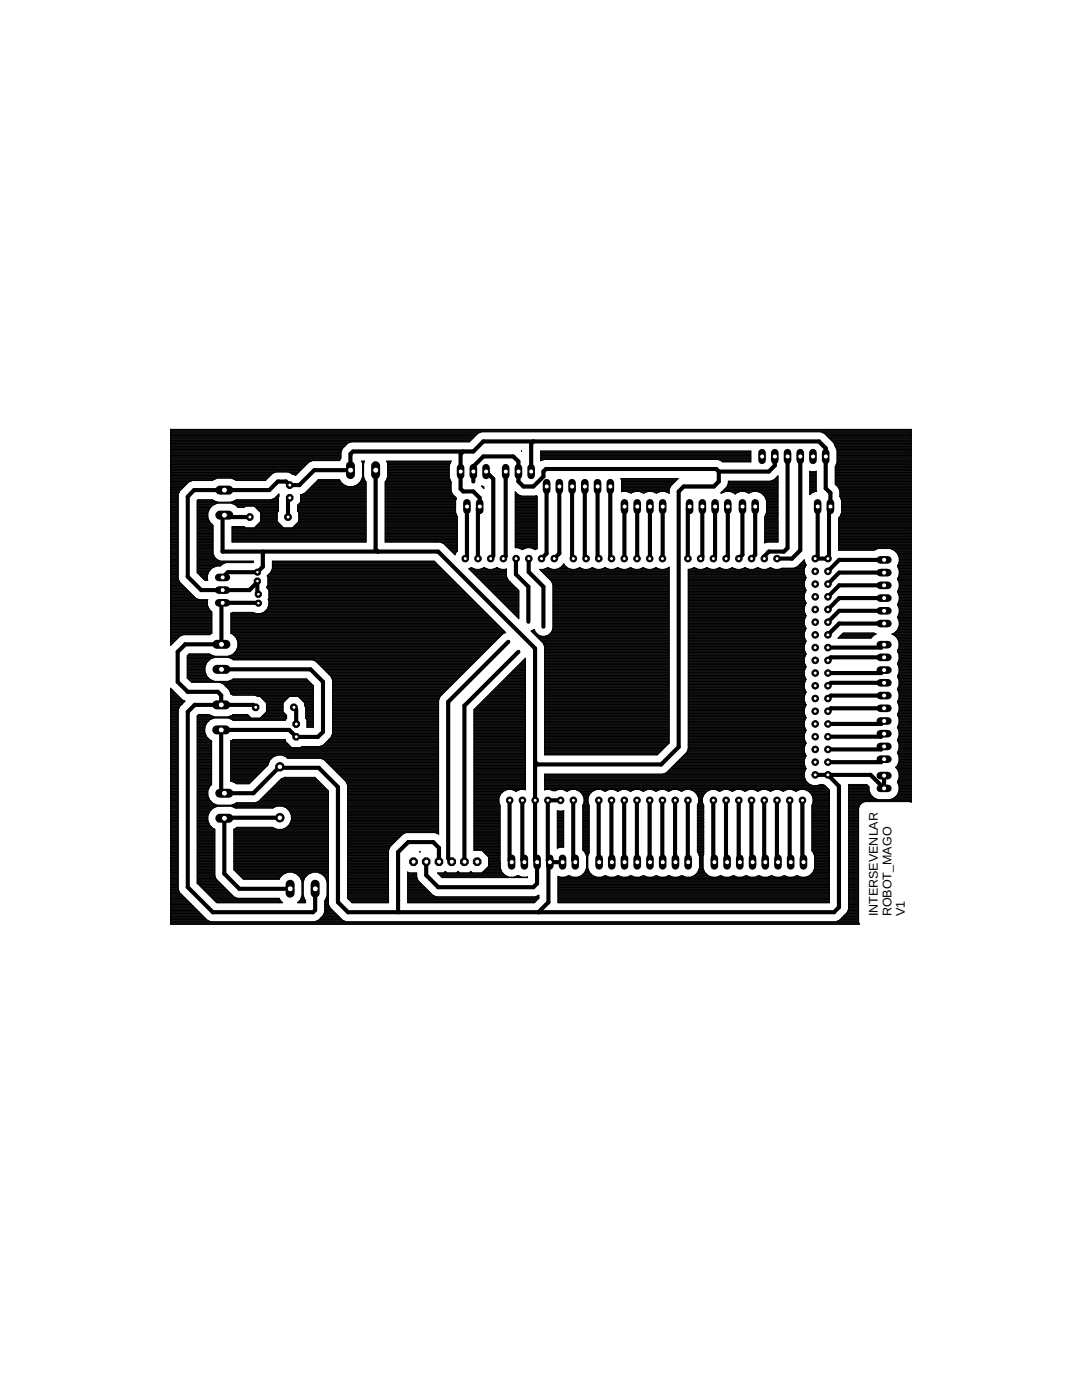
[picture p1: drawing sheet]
<svg xmlns="http://www.w3.org/2000/svg" width="216mm" height="279mm" viewBox="0 0 216 279" stroke-linecap="round" stroke-linejoin="round" font-family="sans-serif">
<defs><g id="words">
<g font-size="2.5">
<text x="175.2" y="182.9" transform="rotate(-90 175.2 182.9)">INTERSEVENLAR</text>
<text x="177.9" y="182.9" transform="rotate(-90 177.9 182.9)">ROBOT_MAGO</text>
<text x="180.5" y="182.9" transform="rotate(-90 180.5 182.9)">V1</text>
</g>
</g></defs>
<g fill="none" stroke="#000" stroke-width=".83">
<path d="M57.8 99.4l-.3 .3v3.5M75 93.8v15.8l.4 .5M92.4 90.1l-.5 .5v7l.5 .5h2l1.3 1.3v1.7l-.3 .4v10M97 94.1l1.4 1.5v15.3l-.5 .6M100.9 94.1v16.9l-.5 .5M106.4 88.1l-.4 .5v5.5M109.1 97.1v13.3l-1.1 1.1M111.6 97.1v13.3l-1 1.1M114.2 97.1v14.2l.2 .2M116.7 97.1v14.2l.2 .2M119.2 97.1v14.2l.3 .2M121.8 97.1v14.2l.2 .2"/>
<path d="M143.4 94.1l-.5-.5h-34l-.5 .5v1l-2 2h-2l-1-1v-4l-1-1h-6l-2 2v3M143.4 94.1v2l-1 1h-6l-1 1v51l-3.5 3.5h-24.6l-.5-.5M154.6 91.1v1.8l-1.2 1.2h-10M157.1 91.1v18.3l-.7 .7h-3l-.9 .9v.5M159.7 91.1v18.7l-1.7 1.7h-3M49.8 103.2h-4.7l-.3-.4-.4 .4v6.9h43l19.4 19.3v42.3l.4 .4v4.2l-.8 .8h-19l-2.4-2.4v-2.7M51.4 116v2.4l.1 .2M52.5 110.1v3l-1.1 1.1h-5.9l-1.1 1M93.2 101.1v10l-.4 .4M103 111.5v3.1l2.4 2.5v7M105.5 111.5v2.7l2.9 2.9v8M124.6 101.1l-.1 10.4"/>
<path d="M127.1 101.1v10.4M129.7 101.1l-.1 10.4M132.2 101.1v10.4M137.6 101.1l-.4 .4v10M140.1 101.1v10l-.3 .4M142.7 101.1v10l-.4 .4M145.2 101.1v10l-.3 .4M148.1 101.1v9.6l-.7 .8M150.7 101.1v9.6l-.8 .8M163.2 101.1v9.9l-.6 .5h2.8v-10.1l.3-.3v-2.7l-.9-.9v-8l-1.4-1.4h-67l-2 2h-24l-.5 .5v3.2h-7.2l-3 3h-1.9l-.7-.7h-1.6l-1.8 1.7h-15l-1.2 1.3v16l2.7 2.7h9.6l1.6-1.6M176.4 111.7h-9l-2.2 2.3M176.4 114.3h-9l-2.2 2.3"/>
<path d="M176.4 116.8h-9l-2.2 2.3M176.4 119.4h-9l-2.2 2.2M44.2 133.6h17.8l2.5 2.5v10l-1.1 1h-4.3M51.5 120.4l-7.1-.1-.2 .2v8.1h-7.2l-1.5 1.5v6l2 2h6l.6 .7v1.9l.3-.3M101.4 128.1l-12 12v31.2l.7 .7M103.4 130.1l-10.7 10.7v31.2M176.4 121.9h-9l-2.2 2.3M176.4 124.4h-9l-2.2 2.3M176.4 128.7l-.6 .5h-10.6M176.4 131.2h-10.6l-.6 .6M176.4 133.7l-.6 .6h-10.6M176.4 136.3h-10.6l-.6 .6"/>
<path d="M176.4 138.8h-10.6l-.6 .6M51 141.2l-.5-.5h-11.6l-1.4 1.4v35l5 5h19.9l.5-.5v-4.2M55.6 153.2h8l3.8 3.9v23l2 2h97l1-1v-24.2l-2.2-2.3M55.8 153l-.2 .2M58.6 141.2l.5 .4v2.9M59.1 147l-1.4-1.3h-13.6v12l.7 .6h5.7l5.1-5.1M59.1 147v.1M101.7 159.7v12l.4 .4M104.2 159.7v12l.4 .4M111.8 159.7h-2.5v12l.4 .4M114.4 159.7v12l.4 .4M119.5 159.7v12.4"/>
<path d="M122 159.7l.1 12.4M124.5 159.7l.1 12.4M127.1 159.7v12.4M129.6 159.7l.1 12.4M132.2 159.7v12.4M134.7 159.7l.1 12.4M137.2 159.7l.1 12.4M142.3 159.7v12.2l.2 .2M144.9 159.7v12.2l.2 .2M147.4 159.7v12.2l.2 .2M149.9 159.7v12.2l.3 .2M152.5 159.7v12.2l.2 .2"/>
<path d="M155 159.7v12.2l.2 .2M157.6 159.7v12.2l.2 .2M160.1 159.7v12.2l.2 .2M162.6 154.6h11.1l2.7 2.7v-2.5M176.4 141.4h-10.6l-.6 .5M176.4 143.9l-.6 .6h-10.6M176.4 146.4l-.6 .6h-10.6M176.4 149l-.6 .6h-10.6M176.4 151.5l-.6 .6h-10.6M55.8 163.2h-10.9l-.1 .1v11.1l3 3h10.1M87.6 172v-2.8l-1.2-1.1h-5l-2 2v12M109.7 172.1l-.3 .2v7.8l-2 2"/>
<path d="M109.7 172.1h2.5"/>
</g>
<g fill="none" stroke="#000" stroke-width=".2">
<path d="M34 92h28.2M34 95.7h8.6M34 98.7h1.6M34 99.7h1.6M34 94.2h25.7M34 94.7h20.2M34 86.2h147.8M34 99h1.6M34 99.1h1.6M34 95.5h9.2M34 99.9h1.6M34 99.8h1.6"/>
<path d="M34 99.6h1.6M34 99.5h1.6M34 99.4h1.6M34 99.2h1.6M34 98.9h1.6M34 98.6h1.6M34 98.5h1.6M34 98.4h1.7M34 98.3h1.7M34 98.1h1.8M34 98h1.8M34 97.9h1.9"/>
<path d="M34 97.8h2.1M34 97.7h2.2M34 97.5h2.3M34 97.4h2.4M34 97.3h2.6M34 97.2h2.7M34 97.1h2.8M34 96.9h2.9M34 96.8h3M34 96.7h3.1M34 96.6h3.3M34 96.5h3.4"/>
<path d="M34 96.3h3.5M34 96.2h3.6M34 96.1h3.9M34 96h4.2M34 95.9h8.4M34 95.6h8.9M34 95.4h19.5M34 95.2h19.6M34 95.1h19.7M34 95h19.8M34 94.9h20M34 94.8h20.1"/>
<path d="M34 94.5h20.3M34 94.4h20.5M34 94.3h20.8M34 94h25.8M34 93.9h25.9M34 93.8h26M34 93.7h26.2M34 93.6h26.3M34 93.5h26.4M34 93.3h26.5M34 93.2h26.6M34 93.1h26.8"/>
<path d="M34 93h26.9M34 92.8h27M34 92.7h27.1M34 92.6h27.3M34 92.5h27.4M34 92.4h27.5M34 92.2h27.6M34 92.1h27.9M34 91.9h33.8M34 91.8h33.8M34 91.6h33.9M34 91.5h34"/>
<path d="M34 91.4h34M34 91.3h34M34 91.1h34M34 91h34M34 90.9h34M34 90.8h34M34 90.7h34M34 90.6h34M34 90.4h34M34 90.3h34M34 90.2h34.1M34 90.1h34.1"/>
<path d="M34 89.9h34.2M34 89.8h34.2M34 89.7h34.3M34 89.6h34.3M34 89.5h34.4M34 89.3h34.5M34 89.2h34.6M34 89.1h34.7M34 89h34.9M34 88.9h35M34 88.7h35.1M34 88.6h35.2"/>
<path d="M34 88.5h35.3M34 88.4h35.6M34 88.3h35.9M34 88.1h59.7M34 88h59.8M34 87.9h59.9M34 87.8h60.1M34 87.7h60.2M34 87.5h60.3M34 87.4h60.4M34 87.3h60.6M34 87.2h60.7"/>
<path d="M34 87.1h60.8M34 86.9h60.9M34 86.8h61M34 86.7h61.1M34 86.6h61.3M34 86.4h61.4M34 86.3h61.7M34 86.1h147.8M34 86h147.8M34 85.9h147.8M35.6 98.7v16.8M35.8 98l-.2 .7"/>
<path d="M39.3 99.9h3.5M39.4 99.8h3.1M42.5 99.8l-.1-.1h-2.9l-.2 .2v14.4M42.5 99.8l.9 .4M46.3 95.5h7.1M46.6 95.6h6.6M46.7 99.9h8.9M46.9 95.7h6.2M47 99.8h8.6M47.1 95.9h5.9M53.8 95l-.9 .9h-5.8l-1-.5h-2.7l-1 .5h-4l-.7 .3-1.9 1.8M54.4 99.6h1.2"/>
<path d="M54.7 99.5h.9M54.9 99.4h.7M55 99.2h.6M55.1 94.2l-.7 .3-.6 .5M55.1 99.1h.5M55.2 99h.4M55.4 98.9h.2M55.5 98.7h.1M55.6 99.7h-8.5l-1 .5M55.6 98.6h.1M55.6 99.1v2.9l-.3 .3v1.8M55.6 99.1v-.5l-.8 .8-.7 .3"/>
<path d="M57.5 94.2l.8 .5h.9M57.7 94.3h1.9M58 94.4h1.4M58.2 94.5h1.1M58.8 94.8h.3M58.9 94.9h.1M60 99.7h13M60 99h13M60 99.1h13M60 99.9h13M60 99.8h13M60 99.6h13"/>
<path d="M60 99.5h13M60 99.4h13M60 99.2h13M60 98.9h13M60.3 98.6h12.7M60.6 98.5h12.4M60.9 98.4h12.1M61 98.3h12M61.1 98.1h11.9M61.2 98h11.8M61.3 97.9h11.7M61.4 97.8h11.6"/>
<path d="M61.6 97.7h11.4M61.7 97.5h11.3M61.8 97.4h11.2M61.9 97.3h11.1M62.1 97.2h10.9M62.2 97.1h7.1M62.3 96.9h6.7M62.4 96.8h6.3M62.5 96.7h6M62.7 96.6h5.7M62.8 96.5h5.5M62.9 96.3h5.3"/>
<path d="M63 96.2h5.1M63.1 96.1h4.8M63.3 96h4.6M63.4 95.9h4.4M67.9 96.1l-.1-.4h-4.3l-2.7 2.7-.7 .3M68 90.2v1.3l-.2 .4h-5.5l-.7 .3-2.7 2.7-.2-.2M69.4 88.5l-1.1 1-.3 .7M70.5 97.1h2.5M70.8 96.9h2.2M71.1 96.8h1.9M71.4 96.7h1.6M71.5 96.6h1.5"/>
<path d="M71.6 96.5h1.4M71.7 96.3h1.3M71.8 96.2h1.2M71.9 96.1h1M72 96h.9M72.1 95.9h.7M72.1 95.7h.7M72.2 95.6h.5M72.2 92.1h.5M72.2 95.5h.5M72.2 92.2h.4M72.3 95.4h.3"/>
<path d="M72.3 95.2h.3M72.3 92.4h.3M72.3 94.2h.3M72.3 94.7h.3M72.3 95.1h.3M72.3 95h.3M72.3 94.9h.3M72.3 94.8h.3M72.3 94.5h.3M72.3 94.4h.3M72.3 94.3h.3M72.3 94h.3"/>
<path d="M72.3 93.9h.3M72.3 93.8h.3M72.3 93.7h.3M72.3 93.6h.3M72.3 93.5h.3M72.3 93.3h.3M72.3 93.2h.3M72.3 93.1h.3M72.3 93h.3M72.3 92.8h.3M72.3 92.7h.3M72.3 92.6h.3"/>
<path d="M72.3 92.5h.3M72.6 95.2l.3 .9M72.6 95.2v-2.7l.1-.5h-.5l.1 .5v2.7a2.44 2.44 0 0 1-1.9 1.9 2.44 2.44 0 0 1-2.5-1M72.9 96.1l.1 .1M73 96.2v12h-26.7v-3.1M73 98.7h-13v1.5l-.6 .6v1.2l.2 .3v1.8M76.9 96.2v12h10.9l.7 .3 2.3 2.2 .2-.4 .3-.3v-6.9l-.4-.8v-2.4l.2-.5-.8-.8M76.9 98.7h13.5M76.9 99.7h14.1M76.9 99h13.7M76.9 99.1h13.9M76.9 99.9h14"/>
<path d="M76.9 99.8h14M76.9 99.6h14.1M76.9 99.5h14.2M76.9 99.4h14.1M76.9 99.2h14M76.9 98.9h13.6M76.9 98.6h13.4M76.9 98.5h13.3M76.9 98.4h13.3M76.9 98.3h13.2M76.9 98.1h13.2M76.9 98h13.1"/>
<path d="M76.9 97.9h13.1M76.9 97.8h13.1M76.9 97.7h13.1M76.9 97.5h13.1M76.9 97.4h13.1M76.9 97.3h13.1M76.9 97.2h13.1M76.9 97.1h13.1M76.9 96.9h13.1M76.9 96.8h13.1M76.9 96.7h13.1M76.9 96.6h13.1"/>
<path d="M76.9 96.5h13.1M76.9 96.3h13.1M76.9 96.2h13.1M77 96.1l-.1 .1M77 96.1h13M77 96h12.9M77.1 95.9h12.8M77.1 95.7h12.7M77.2 95.6h12.6M77.2 92.1h12.8M77.2 95.5h12.5M77.2 92.2h12.7"/>
<path d="M77.3 95.4h12.4M77.3 92.4h12.6M77.3 95.2h12.3M77.3 94.2h12.3M77.3 94.7h12.3M77.3 95.2l-.3 .9M77.3 95.1h12.3M77.3 95h12.3M77.3 94.9h12.3M77.3 94.8h12.3M77.3 94.5h12.3M77.3 94.4h12.3"/>
<path d="M77.3 94.3h12.3M77.3 94h12.3M77.3 93.9h12.3M77.3 93.8h12.3M77.3 93.7h12.3M77.3 93.6h12.3M77.3 93.5h12.3M77.3 93.3h12.3M77.3 93.2h12.3M77.3 93.1h12.3M77.3 93h12.3M77.3 92.8h12.4"/>
<path d="M77.3 92.7h12.4M77.3 92.6h12.4M77.3 92.5h12.5M90 92.1l-.4 .8v2.4l.4 .9v1.7l.3 .7M90 92.1h.1M90 92.1l-12.8-.1 .1 .5v2.7M96.1 86.2l-.7 .3-1.8 1.7h-23.5l-.7 .3M96.1 97.1v-.1l.4 .1M96.1 97.1l.4 .4v-.4M96.1 97.1h.3M96.2 97.2h.3M96.3 97.3h.2"/>
<path d="M96.5 97.4h.1M96.5 97.1h.1M102.8 98.7h.6M102.8 99.7h4.4M102.8 99h4.3M102.8 98.1v.1M102.8 98.1v11.2h.6l.8 .4a2.37 2.37 0 0 1 2.6 0l.4-.2M102.8 99.1h4.4v10.4M102.8 99.9h4.4M102.8 99.8h4.4M102.8 99.6h4.4M102.8 99.5h4.4"/>
<path d="M102.8 99.4h4.4M102.8 99.2h4.4M102.8 98.9h.9M102.8 98.6h.5M102.8 98.5h.3M102.8 98.4h.2M102.8 98.3h.1M102.8 98.2l.6 .5 .7 .3M104 90h.1M106.8 99l.3-.1 .1 .2M107.9 90h41.9v2.2h-5.6l-.9-.5h-34.7l-.7 .3zM107.9 91.9h.2"/>
<path d="M107.9 91.8h.5M107.9 91.6h41.9M107.9 91.5h41.9M107.9 91.4h41.9M107.9 91.3h41.9M107.9 91.1h41.9M107.9 91h41.9M107.9 90.9h41.9M107.9 90.8h41.9M107.9 90.7h41.9M107.9 90.6h41.9M107.9 90.4h41.9"/>
<path d="M107.9 90.3h41.9M107.9 90.2h41.9M107.9 90.1h41.9M123.9 95.5h11.4l-1.5 1.5-.3 .7v.7l-.8-.3h-.9l-.8 .3-.8-.3h-1l-.8 .3-.8-.3h-.9l-.8 .3-.8-.3h-1.1v-2.2zM123.9 95.6h11.3M124 95.7h11.1M124 95.9h11M124 98h9.5M124 97.9h9.5M124 97.8h9.5M124 97.7h9.5M124 97.5h9.6"/>
<path d="M124 97.4h9.6M124 97.3h9.7M124 97.2h9.7M124 97.1h9.8M124 96.9h9.9M124 96.8h10M124 96.7h10.1M124 96.6h10.2M124 96.5h10.4M124 96.3h10.5M124 96.2h10.6M124 96.1h10.7"/>
<path d="M124 96h10.9M125.2 98.1h1.4M125.5 98.3h.8M125.8 98.4h.2M127.7 98.1h1.4M128 98.3h.8M128.3 98.4h.2M130.3 98.1h1.4M130.6 98.3h.8M130.9 98.4h.2M132.8 98.1h.7M133.1 98.3h.4"/>
<path d="M133.4 98.4h.1M143.4 91.8h6.4M143.7 91.9h6.1M143.9 98.4h.2M144 98.3h.4M144 92h5.8M144.1 98.1h.6M144.1 92.1h5.7M144.2 98h11M144.3 97.9h10.9M144.4 97.8h10.8M144.5 97.7h10.7"/>
<path d="M144.7 97.5h10.5M144.8 97.4h10.4M144.9 97.3h10.3M145 97.2l-1.2 1.2a2.65 2.65 0 0 1 2.9 .2 2.19 2.19 0 0 1 2.7-.2 2.31 2.31 0 0 1 3.6 1.5v2.4l-.4 .8M145 97.2h10.2M145.1 97.1h10.1M145.1 96.9h10.1M145.2 96.8h10M145.2 96.7h10M145.3 96.6h9.9M145.3 96.5v-.5h8.5l.7-.3 .7-.7v13.2h-2.2l-.4 .2v-5.3M145.3 96.5l-.3 .7"/>
<path d="M145.3 96.5h9.9M145.3 96.3h9.9M145.3 96.2h9.9M145.3 96.1h9.9M145.8 98.1h1.8M146.1 98.3h1.2M146.4 98.4h.6M146.6 98.5h.2M148.7 98.1h1.4M149 98.3h.8M149.3 98.4h.2M151.3 98.1h3.9"/>
<path d="M151.6 98.3h3.6M151.8 98.4h3.4M152 98.5h3.2M152.2 98.6h3M152.3 98.7h2.9M152.4 98.9h2.8M152.5 99h2.7M152.6 99.1h2.6M152.7 99.2h2.5M152.7 99.4h2.5M152.8 99.5h2.4M152.8 99.6h2.4"/>
<path d="M152.9 99.7h2.3M152.9 99.8h2.3M153 99.9h2.2M153.9 96h1.3M154.2 95.9h1M154.4 95.7h.8M154.6 95.6h.6M154.7 95.5h.5M154.8 95.4h.4M155 95.2h.2M155.1 95.1h.1M155.2 95h.1"/>
<path d="M161.6 95.7h1.3M161.6 94.2h1.3M161.6 94.7h1.3M161.6 94v4.7l.3-.3 1.1-.3-.1-4.1M161.6 94h1.3M161.6 95.5h1.3M161.6 98.6h.1M161.6 98.5h.2M161.6 98.4h.4M161.6 98.3h.7M161.6 98.1h1M161.6 98h1.3"/>
<path d="M161.6 97.9h1.3M161.6 97.8h1.3M161.6 97.7h1.3M161.6 97.5h1.3M161.6 97.4h1.3M161.6 97.3h1.3M161.6 97.2h1.3M161.6 97.1h1.3M161.6 96.9h1.3M161.6 96.8h1.3M161.6 96.7h1.3M161.6 96.6h1.3"/>
<path d="M161.6 96.5h1.3M161.6 96.3h1.3M161.6 96.2h1.3M161.6 96.1h1.3M161.6 96h1.3M161.6 95.9h1.3M161.6 95.6h1.3M161.6 95.4h1.3M161.6 95.2h1.3M161.6 95.1h1.3M161.6 95h1.3M161.6 94.9h1.3"/>
<path d="M161.6 94.8h1.3M161.6 94.5h1.3M161.6 94.4h1.3M161.6 94.3h1.3M161.6 94h.1M162.9 94v.1M163.8 86.2l.7 .3 1.9 1.9 .2 .6M164.1 86.3h17.7M164.4 86.4h17.4M164.6 86.6h17.2M164.7 86.7h17.1M164.8 86.8h17"/>
<path d="M164.9 86.9h16.9M165.1 87.1h16.7M165.2 87.2h16.6M165.3 87.3h16.5M165.4 87.4h16.4M165.5 87.5h16.3M165.7 87.7h16.1M165.8 87.8h16M165.9 87.9h15.9M166 88h15.8M166.1 88.1h15.7M166.3 88.3h15.5"/>
<path d="M166.4 88.4h15.4M166.4 88.5h15.4M166.5 88.6h15.3M166.5 88.7h15.3M166.6 88.9h15.2M166.6 89h15.2M166.6 89h.1M166.7 95.7h15.1M166.7 94.2h15.1M166.7 94.7h15.1M166.7 93.2v3.5l.6 .6 .3 .7v1.1M166.7 95.5h15.1"/>
<path d="M166.7 96.6h15.1M166.7 96.5h15.1M166.7 96.3h15.1M166.7 96.2h15.1M166.7 96.1h15.1M166.7 96h15.1M166.7 95.9h15.1M166.7 95.6h15.1M166.7 95.4h15.1M166.7 95.2h15.1M166.7 95.1h15.1M166.7 95h15.1"/>
<path d="M166.7 94.9h15.1M166.7 94.8h15.1M166.7 94.5h15.1M166.7 94.4h15.1M166.7 94.3h15.1M166.7 94h15.1M166.7 93.9h15.1M166.7 93.8h15.1M166.7 93.7h15.1M166.7 93.6h15.1M166.7 93.5h15.1M166.7 93.3h15.1"/>
<path d="M166.7 93.2h15.1M166.7 89l.3 .9v2.4l-.3 .8M166.7 93.1v.1M166.7 96.7h15.1M166.7 93.1h15.1M166.7 89.1h15.1M166.8 93h15M166.8 89.2h15M166.8 89.3h15M166.8 92.8h15M166.8 96.8h15M166.9 92.7h14.9"/>
<path d="M166.9 89.5h14.9M166.9 92.6h14.9M166.9 89.6h14.9M166.9 89.7h14.9M167 96.9h14.8M167 92.5h14.8M167 92.4h14.8M167 89.8h14.8M167 92h14.8M167 92.2h14.8M167 92.1h14.8M167 91.9h14.8"/>
<path d="M167 91.8h14.8M167 91.6h14.8M167 91.5h14.8M167 91.4h14.8M167 91.3h14.8M167 91.1h14.8M167 91h14.8M167 90.9h14.8M167 90.8h14.8M167 90.7h14.8M167 90.6h14.8M167 90.4h14.8"/>
<path d="M167 90.3h14.8M167 90.2h14.8M167 90.1h14.8M167 89.9h14.8M167.1 97.1h14.7M167.2 97.2h14.6M167.3 97.3h14.5M167.4 97.4h14.4M167.4 97.5h14.4M167.4 97.7h14.4M167.5 97.8h14.3M167.6 97.9h14.2"/>
<path d="M167.6 98.7h14.2M167.6 99.1h.1M167.6 99.1l.3 .8v2.4l-.3 .8-.3 .3v6.4h7.1l.8-.3M167.6 99h14.2M167.6 98.9h14.2M167.6 98.6h14.2M167.6 98.5h14.2M167.6 98.4h14.2M167.6 98.3h14.2M167.6 98.1h14.2M167.6 98h14.2M167.6 99.1h14.2"/>
<path d="M167.7 99.2h14.1M167.7 99.4h14.1M167.8 99.5h14M167.8 99.6h14M167.9 99.7h13.9M167.9 99.8h13.9M167.9 99.9h13.9M34 100.4h1.6M34 101.3h1.6M34 100.2h1.6M34 115.9h1.7M34 113h1.6"/>
<path d="M34 112h1.6M34 109.8h1.6M34 109.5h1.6M34 109.4h1.6M34 120h7.4M34 119.8h7.4M34 119.7h7.4M34 119.6h5.6M34 119.5h5.3M34 119.4h5.1M34 119.3h4.9M34 119.1h4.8"/>
<path d="M34 119h4.7M34 118.9h4.6M34 118.8h4.4M34 118.6h4.3M34 118.5h4.2M34 118.4h4.1M34 118.3h4M34 118.2h3.8M34 118h3.7M34 117.9h3.6M34 117.8h3.5M34 117.7h3.4"/>
<path d="M34 117.6h3.2M34 117.4h3.1M34 117.3h3M34 117.2h2.9M34 117.1h2.7M34 117h2.6M34 116.8h2.5M34 116.7h2.4M34 116.6h2.3M34 116.5h2.2M34 116.4h2M34 116.2h1.9"/>
<path d="M34 116.1h1.8M34 116h1.8M34 115.8h1.7M34 115.6h1.6M34 115.5h1.6M34 115.4h1.6M34 115.3h1.6M34 115.1h1.6M34 115h1.6M34 114.9h1.6M34 114.8h1.6M34 114.7h1.6"/>
<path d="M34 114.6h1.6M34 114.4h1.6M34 114.3h1.6M34 114.2h1.6M34 114.1h1.6M34 113.9h1.6M34 113.8h1.6M34 113.7h1.6M34 113.6h1.6M34 113.5h1.6M34 113.3h1.6M34 113.2h1.6"/>
<path d="M34 113.1h1.6M34 112.9h1.6M34 112.7h1.6M34 112.6h1.6M34 112.5h1.6M34 112.4h1.6M34 112.2h1.6M34 112.1h1.6M34 111.9h1.6M34 111.8h1.6M34 111.7h1.6M34 111.5h1.6"/>
<path d="M34 111.4h1.6M34 111.3h1.6M34 111.2h1.6M34 111h1.6M34 110.9h1.6M34 110.8h1.6M34 110.7h1.6M34 110.6h1.6M34 110.4h1.6M34 110.3h1.6M34 110.2h1.6M34 110.1h1.6"/>
<path d="M34 110h1.6M34 109.7h1.6M34 109.6h1.6M34 109.2h1.6M34 109.1h1.6M34 109h1.6M34 108.9h1.6M34 108.8h1.6M34 108.6h1.6M34 108.5h1.6M34 108.4h1.6M34 108.3h1.6"/>
<path d="M34 108.2h1.6M34 108h1.6M34 107.9h1.6M34 107.8h1.6M34 107.7h1.6M34 107.5h1.6M34 107.4h1.6M34 107.3h1.6M34 107.2h1.6M34 107.1h1.6M34 107h1.6M34 106.8h1.6"/>
<path d="M34 106.7h1.6M34 106.6h1.6M34 106.5h1.6M34 106.3h1.6M34 106.2h1.6M34 106.1h1.6M34 106h1.6M34 105.9h1.6M34 105.7h1.6M34 105.6h1.6M34 105.5h1.6M34 105.4h1.6"/>
<path d="M34 105.3h1.6M34 105.1h1.6M34 105h1.6M34 104.9h1.6M34 104.8h1.6M34 104.6h1.6M34 104.5h1.6M34 104.4h1.6M34 104.3h1.6M34 104.2h1.6M34 104.1h1.6M34 103.9h1.6"/>
<path d="M34 103.8h1.6M34 103.7h1.6M34 103.6h1.6M34 103.5h1.6M34 103.3h1.6M34 103.2h1.6M34 103.1h1.6M34 103h1.6M34 102.8h1.6M34 102.7h1.6M34 102.6h1.6M34 102.5h1.6"/>
<path d="M34 102.4h1.6M34 102.3h1.6M34 102.1h1.6M34 102h1.6M34 101.9h1.6M34 101.8h1.6M34 101.6h1.6M34 101.5h1.6M34 101.4h1.6M34 101.2h1.6M34 101h1.6M34 100.9h1.6"/>
<path d="M34 100.8h1.6M34 100.7h1.6M34 100.6h1.6M34 100.3h1.6M34 100.1h1.6M35.6 115.5l.2 .7 3.3 3.2 .7 .3h1.7a2.13 2.13 0 0 0 .8 2.4v4.3l-.5 .3h-5.2l-.7 .3M39.3 100.4h16.3M39.3 101.3h2.7M39.3 100.2h16.3M39.3 114.3l1.6 1.6h.6l-.1-1.1M39.3 112h11.2v.2M39.3 109.8h3.2"/>
<path d="M39.3 109.5h3.2M39.3 109.4h3.2M39.3 114.2h2.3M39.3 114.1h2.4M39.3 113.9h2.4M39.3 113.8h2.6M39.3 113.7h2.7M39.3 113.6h2.8M39.3 113.5h2.9M39.3 113.3h3.1M39.3 113.2h3.3M39.3 113.1h3.6"/>
<path d="M39.3 112.9h4.8M39.3 112.7h4.9M39.3 112.6h5M39.3 112.5h5.3M39.3 112.4h5.6M39.3 112.2h11.2M39.3 112.1h11.2M39.3 111.9h4.5M39.3 111.8h4.2M39.3 111.7h4M39.3 111.5h3.9M39.3 111.4h3.7"/>
<path d="M39.3 111.3h3.6M39.3 111.2h3.5M39.3 111h3.5M39.3 110.9h3.4M39.3 110.8h3.4M39.3 110.7h3.3M39.3 110.6h3.2M39.3 110.4h3.2M39.3 110.3h3.2M39.3 110.2h3.2M39.3 110.1h3.2M39.3 110h3.2"/>
<path d="M39.3 109.7h3.2M39.3 109.6h3.2M39.3 109.2h3.2M39.3 109.1h3.2M39.3 109h3.2M39.3 108.9h3.2M39.3 108.8h3.2M39.3 108.6h3.2M39.3 108.5h3.2M39.3 108.4h3.2M39.3 108.3h3.2M39.3 108.2h3.2"/>
<path d="M39.3 108h3.2M39.3 107.9h3.2M39.3 107.8h3.2M39.3 107.7h3.2M39.3 107.5h3.2M39.3 107.4h3.2M39.3 107.3h3.2M39.3 107.2h3.2M39.3 107.1h3.2M39.3 107h3.2M39.3 106.8h3.2M39.3 106.7h3.2"/>
<path d="M39.3 106.6h3.2M39.3 106.5h3.2M39.3 106.3h3.2M39.3 106.2h3.2M39.3 106.1h3.2M39.3 106h3.2M39.3 105.9h3.2M39.3 105.7h3.2M39.3 105.6h3.2M39.3 105.5h3.2M39.3 105.4h3.2M39.3 105.3h3.2"/>
<path d="M39.3 105.1h3.2M39.3 105h3.2M39.3 104.9h3.2M39.3 104.8h3.1M39.3 104.6h3M39.3 104.5h2.9M39.3 104.4h2.8M39.3 104.3h2.7M39.3 104.2h2.5M39.3 104.1h2.5M39.3 103.9h2.4M39.3 103.8h2.4"/>
<path d="M39.3 103.7h2.3M39.3 103.6h2.3M39.3 103.5h2.3M39.3 103.3h2.2M39.3 103.2h2.2M39.3 103.1h2.2M39.3 103h2.2M39.3 102.8h2.2M39.3 102.7h2.2M39.3 102.6h2.2M39.3 102.5h2.2M39.3 102.4h2.2"/>
<path d="M39.3 102.3h2.2M39.3 102.1h2.3M39.3 102h2.3M39.3 101.9h2.4M39.3 101.8h2.4M39.3 101.6h2.5M39.3 101.5h2.5M39.3 101.4h2.6M39.3 101.2h2.8M39.3 101h2.9M39.3 100.9h3.1M39.3 100.8h3.2"/>
<path d="M39.3 100.7h3.5M39.3 100.6h3.8M39.3 100.3h16.3M39.3 100.1h3.8M39.4 114.3h2.2M39.5 114.4h2.1M39.6 114.6h1.9M39.7 114.7h1.7M39.9 114.8h1.5M40 114.9h1.4M40.1 115h1.3M40.2 115.1h1.2"/>
<path d="M40.3 115.3h1.1M40.4 115.4h1M40.6 115.5h.8M40.7 115.6h.7M40.8 115.8h.6M41.5 102.3v1l.3 .9M41.8 104.2l.7 .6v5.7M42.4 113.3l-.7 .7-.3 .8M42.5 110.5l.3 .7M42.5 100.8l-.7 .7-.3 .8M42.8 111.2l.5 .5 .7 .3M43.2 113l-.8 .3"/>
<path d="M43.4 100.4l-.9 .4M46.1 100.4l.9 .4 .5 .5h1.2l.3-.3h1.7l1.3 1.3v1.8M46.3 108.2h26.7M46.3 108h26.7M46.3 107.9h26.7M46.3 107.8h26.7M46.3 107.7h26.7M46.3 107.5h26.7M46.3 107.4h26.7M46.3 107.3h26.7M46.3 107.2h26.7M46.3 107.1h26.7"/>
<path d="M46.3 107h26.7M46.3 106.8h26.7M46.3 106.7h26.7M46.3 106.6h26.7M46.3 106.5h26.7M46.3 106.3h26.7M46.3 106.2h26.7M46.3 106.1h26.7M46.3 106h26.7M46.3 105.9h26.7M46.3 105.7h26.7M46.3 105.6h26.7"/>
<path d="M46.3 105.5h26.7M46.3 105.4h26.7M46.3 105.3h2.6M46.3 105.1h2.4M46.5 100.6h9.1M46.5 100.1h9.1M46.8 100.7h8.8M47 100.8h8.6M47.1 100.9h8.5M47.3 101h1.6M47.4 101.2h1.4M50.5 112.2l-5.4 .1-.7 .3-.4 .4h-4.7"/>
<path d="M50.8 101h4.8M50.8 105.3h5.7M50.9 101.2h4.7M50.9 105.1h5.5M51 101.3h4.6M51.1 105h5.2M51.1 101.4h4.5M51.2 104.9h4.9M51.2 101.5h4.4M51.3 104.8h4.7M51.4 101.6h4.2M51.4 104.6h4.5"/>
<path d="M51.5 101.8h4.1M51.5 104.5h4.3M51.6 101.9h4M51.7 104.4h3.9M51.7 102h3.9M51.8 104.3h3.7M51.8 102.1h3.7M51.9 104.2h3.5M52 102.3h3.4M52 104.1l-1.3 1.2h-1.7l-.3-.2h-2.4M52 104.1h3.3M52 103.9h3.3"/>
<path d="M52 103.8h3.3M52 103.7h3.3M52 103.6h3.3M52 103.5h3.3M52 103.3h3.3M52 103.2h3.3M52 103.1h3.3M52 103h3.3M52 102.8h3.3M52 102.7h3.3M52 102.6h3.3M52 102.5h3.3"/>
<path d="M52 102.4h3.3M53.3 117.3l.4 .4v1.8l-.2 .1M53.3 117.3h38.7M53.3 117.2h38.6M53.3 117.1h38.4M53.3 115l.2 .1v1.7M53.3 117h38.3M53.3 114.9h36.3M53.4 117.4h38.7M53.4 115h36.3M53.4 114.8h36.1M53.5 115.9h37"/>
<path d="M53.5 116.8l-.2 .3v.2M53.5 116.8h38M53.5 116.7h37.9M53.5 116.6h37.7M53.5 116.5h37.6M53.5 116.4h37.5M53.5 116.2h37.4M53.5 116.1h37.3M53.5 116h37.2M53.5 115.8h36.9M53.5 115.6h36.8M53.5 115.5h36.7"/>
<path d="M53.5 115.4h36.5M53.5 115.3h36.4M53.5 115.1h36.3M53.5 117.6h38.7M53.5 119.6l.2 .4M53.5 119.6h40.8M53.6 119.7h40.8M53.6 114.7h35.7M53.6 119.8h40.9M53.6 119.5h40.5M53.6 117.7h38.7M53.7 120v.8l-.4 .8-.6 .6"/>
<path d="M53.7 120h40.9M53.7 119.4h40.3M53.7 119.3h40.2M53.7 119.1h40.1M53.7 119h40M53.7 118.9h39.8M53.7 118.8h39.7M53.7 118.6h39.6M53.7 118.5h39.5M53.7 118.4h39.4M53.7 118.3h39.2M53.7 118.2h39.1"/>
<path d="M53.7 118h39M53.7 117.9h38.9M53.7 117.8h38.8M53.7 114.6h35.5M53.8 114.4h35.3M53.9 114.3h35.1M54.1 114.2l-.8 .8M54.1 114.2h34.7M54.1 114.1h34.6M54.2 113.9h34.4M54.2 113.8h34.3M54.3 113.7h34"/>
<path d="M54.3 113.6h33.9M54.4 113h33.2M54.4 113.5h33.7M54.4 113.3h33.6M54.4 113.2h33.5M54.4 113.1h33.4M54.4 112.9h33.1M54.4 112.7h33M54.4 112.6h32.9M54.4 112.5h32.7M54.4 112.4h32.6M54.4 112.2h32.5"/>
<path d="M54.4 112.1h32.4M55.3 104.1l1.3 1.2h1.8l1.2-1.2M58.4 105.3h14.6M58.6 105.1h14.4M58.7 105h14.3M58.8 104.9h14.2M58.9 104.8h14.1M59.1 104.6h13.9M59.2 104.5h13.8M59.3 104.4h13.7M59.4 101.3h13.6M59.4 102h13.6"/>
<path d="M59.4 101.9h13.6M59.4 101.8h13.6M59.4 101.6h13.6M59.4 101.5h13.6M59.4 101.4h13.6M59.4 101.2h13.6M59.4 101h13.6M59.4 100.9h13.6M59.4 104.3h13.6M59.4 100.8h13.6M59.5 102.1h13.5M59.5 104.2h13.5"/>
<path d="M59.5 100.7h13.5M59.6 102.3h13.4M59.6 104.1h13.4M59.6 103.9h13.4M59.6 103.8h13.4M59.6 103.7h13.4M59.6 103.6h13.4M59.6 103.5h13.4M59.6 103.3h13.4M59.6 103.2h13.4M59.6 103.1h13.4M59.6 103h13.4"/>
<path d="M59.6 102.8h13.4M59.6 102.7h13.4M59.6 102.6h13.4M59.6 102.5h13.4M59.6 102.4h13.4M59.6 100.6h13.4M59.8 100.4h13.2M59.9 100.3h13.1M60 100.2h13M60 100.1h13M76.9 100.4h14M76.9 101.3h14"/>
<path d="M76.9 100.2h14M76.9 108.2h14.4M76.9 108h14.4M76.9 107.9h14.4M76.9 107.8h14.4M76.9 107.7h14.4M76.9 107.5h14.4M76.9 107.4h14.4M76.9 107.3h14.4M76.9 107.2h14.4M76.9 107.1h14.4M76.9 107h14.4"/>
<path d="M76.9 106.8h14.4M76.9 106.7h14.4M76.9 106.6h14.4M76.9 106.5h14.4M76.9 106.3h14.4M76.9 106.2h14.4M76.9 106.1h14.4M76.9 106h14.4M76.9 105.9h14.4M76.9 105.7h14.4M76.9 105.6h14.4M76.9 105.5h14.4"/>
<path d="M76.9 105.4h14.4M76.9 105.3h14.4M76.9 105.1h14.4M76.9 105h14.4M76.9 104.9h14.4M76.9 104.8h14.4M76.9 104.6h14.4M76.9 104.5h14.4M76.9 104.4h14.4M76.9 104.3h14.4M76.9 104.2h14.4M76.9 104.1h14.4"/>
<path d="M76.9 103.9h14.4M76.9 103.8h14.4M76.9 103.7h14.4M76.9 103.6h14.4M76.9 103.5h14.4M76.9 103.3h14.4M76.9 103.2h14.4M76.9 103.1h14.3M76.9 103h14.3M76.9 102.8h14.2M76.9 102.7h14.2M76.9 102.6h14.1"/>
<path d="M76.9 102.5h14.1M76.9 102.4h14.1M76.9 102.3h14M76.9 102.1h14M76.9 102h14M76.9 101.9h14M76.9 101.8h14M76.9 101.6h14M76.9 101.5h14M76.9 101.4h14M76.9 101.2h14M76.9 101h14"/>
<path d="M76.9 100.9h14M76.9 100.8h14M76.9 100.7h14M76.9 100.6h14M76.9 100.3h14M76.9 100.1h14M86.7 112l14.2 14.2M86.7 112h-32.3v1.5l-.3 .7M88 108.3h3.3M88.3 108.4h3M88.6 108.5h2.7M88.7 108.6h2.6"/>
<path d="M88.8 108.8h2.5M88.9 108.9h2.4M89 109h2.3M89.2 109.1h2.1M89.3 109.2h2M89.4 109.4h1.9M89.5 109.5h1.8M89.6 109.6h1.7M89.8 109.7h1.5M89.9 109.8h1.4M90 110h1.3M90.1 110.1h1.1"/>
<path d="M90.3 110.2h.7M90.4 110.3h.6M90.5 110.4h.4M90.6 110.6h.2M90.7 110.7h.1M93.5 113.5l.6-.2a2.46 2.46 0 0 0 2.6 0 2.5 2.5 0 0 0 2.5 0l.8 .3 1-.1v1.5l.3 .7 2.2 2.2v5.6zM93.6 113.6h1.2M93.6 113.5h.9M93.7 113.7h7.3M93.9 113.8h7.1M93.9 113.3h.3M94 113.9h7"/>
<path d="M94.1 114.1h6.9M94.2 114.2h6.8M94.3 114.3h6.7M94.5 114.4h6.5M94.6 114.6h6.4M94.7 114.7h6.3M94.8 114.8h6.2M95 114.9h6M95.1 115h6M95.2 115.1h5.9M95.3 115.3h5.9M95.4 115.4h5.8"/>
<path d="M95.5 115.5h5.8M95.7 115.6h5.6M95.8 115.8h5.6M95.9 113.6h1.4M95.9 115.9h5.6M96 116h5.6M96.2 116.1h5.6M96.2 113.5h.8M96.3 116.2h5.6M96.4 116.4h5.6M96.5 113.3h.3M96.5 116.5h5.6"/>
<path d="M96.6 116.6h5.7M96.8 116.7h5.6M96.9 116.8h5.6M97 117h5.6M97.1 117.1h5.6M97.2 117.2h5.6M97.4 117.3h5.6M97.5 117.4h5.6M97.6 117.6h5.6M97.7 117.7h5.6M97.9 117.8h5.6M98 117.9h5.5"/>
<path d="M98.1 118h5.4M98.2 118.2h5.3M98.3 118.3h5.2M98.4 113.6h1.5M98.4 118.4h5.1M98.6 118.5h4.9M98.7 118.6h4.8M98.7 113.5h.9M98.8 118.8h4.7M98.9 118.9h4.6M99 113.3h.3M99.1 119h4.4"/>
<path d="M99.2 119.1h4.3M99.3 119.3h4.2M99.4 119.4h4.1M99.5 119.5h4M99.7 119.6h3.8M99.8 119.7h3.7M99.9 119.8h3.6M100 120h3.5M101 113.6h.1M102.8 100.4h4.4M102.8 101.3h4.4M102.8 100.2h4.4"/>
<path d="M102.8 109.2h4.4M102.8 109.1h4.4M102.8 109h4.4M102.8 108.9h4.4M102.8 108.8h4.4M102.8 108.6h4.4M102.8 108.5h4.4M102.8 108.4h4.4M102.8 108.3h4.4M102.8 108.2h4.4M102.8 108h4.4M102.8 107.9h4.4"/>
<path d="M102.8 107.8h4.4M102.8 107.7h4.4M102.8 107.5h4.4M102.8 107.4h4.4M102.8 107.3h4.4M102.8 107.2h4.4M102.8 107.1h4.4M102.8 107h4.4M102.8 106.8h4.4M102.8 106.7h4.4M102.8 106.6h4.4M102.8 106.5h4.4"/>
<path d="M102.8 106.3h4.4M102.8 106.2h4.4M102.8 106.1h4.4M102.8 106h4.4M102.8 105.9h4.4M102.8 105.7h4.4M102.8 105.6h4.4M102.8 105.5h4.4M102.8 105.4h4.4M102.8 105.3h4.4M102.8 105.1h4.4M102.8 105h4.4"/>
<path d="M102.8 104.9h4.4M102.8 104.8h4.4M102.8 104.6h4.4M102.8 104.5h4.4M102.8 104.4h4.4M102.8 104.3h4.4M102.8 104.2h4.4M102.8 104.1h4.4M102.8 103.9h4.4M102.8 103.8h4.4M102.8 103.7h4.4M102.8 103.6h4.4"/>
<path d="M102.8 103.5h4.4M102.8 103.3h4.4M102.8 103.2h4.4M102.8 103.1h4.4M102.8 103h4.4M102.8 102.8h4.4M102.8 102.7h4.4M102.8 102.6h4.4M102.8 102.5h4.4M102.8 102.4h4.4M102.8 102.3h4.4M102.8 102.1h4.4"/>
<path d="M102.8 102h4.4M102.8 101.9h4.4M102.8 101.8h4.4M102.8 101.6h4.4M102.8 101.5h4.4M102.8 101.4h4.4M102.8 101.2h4.4M102.8 101h4.4M102.8 100.9h4.4M102.8 100.8h4.4M102.8 100.7h4.4M102.8 100.6h4.4"/>
<path d="M102.8 100.3h4.4M102.8 100.1h4.4M103.5 109.4h1.5M103.8 109.5h.9M104.1 109.6h.3M106 109.4h1.2M106.3 109.5h.9M106.6 109.6h.4M107.7 113.7h25.8M107.9 113.8h25.6M108 113.9h25.5M108.1 114.1h25.4"/>
<path d="M108.2 114.2h25.3M108.4 114.3h25.1M108.5 114.4h25M108.6 114.6h24.9M108.6 113.6h1.4M108.7 114.7h24.8M108.8 114.8h24.7M108.9 113.5h.8M108.9 114.9h24.6M109.1 115h24.4M109.2 115.1h24.3M109.2 113.3h.3"/>
<path d="M109.3 115.3h24.2M109.4 115.4h24.1M109.6 115.5h23.9M109.7 115.6h23.8M109.8 115.8h23.7M109.9 115.9h23.6M110 116h23.5M110.1 116.1h23.4M110.1 116.2h23.4M110.2 116.4h23.3M110.2 116.5h23.3M110.3 116.6h23.2"/>
<path d="M110.3 116.7v8.8l-.3 .7-.5 .5-.7 .3M110.3 120h23.2M110.3 119.8h23.2M110.3 119.7h23.2M110.3 119.6h23.2M110.3 119.5h23.2M110.3 119.4h23.2M110.3 119.3h23.2M110.3 119.1h23.2M110.3 119h23.2M110.3 118.9h23.2M110.3 118.8h23.2"/>
<path d="M110.3 118.6h23.2M110.3 118.5h23.2M110.3 118.4h23.2M110.3 118.3h23.2M110.3 118.2h23.2M110.3 118h23.2M110.3 117.9h23.2M110.3 117.8h23.2M110.3 117.7h23.2M110.3 117.6h23.2M110.3 117.4h23.2M110.3 117.3h23.2"/>
<path d="M110.3 117.2h23.2M110.3 117.1h23.2M110.3 117h23.2M110.3 116.8h23.2M110.3 116.7h23.2M111.1 113.6h2.7M111.4 113.5h2.2M111.7 113.3h1.6M111.9 113.2h1.2M112 113.1h1M112.1 113h.7M112.2 112.9h.5"/>
<path d="M112.4 112.7h.2M112.4 112.6h.1M114.9 113.6h1.5M115.2 113.5h.9M115.5 113.3h.3M115.6 113.3a2.18 2.18 0 0 1-3.1-.8 2.24 2.24 0 0 1-3.2 .8l-.8 .3h-.8l2.3 2.4 .3 .7M115.7 113.3a2.24 2.24 0 0 0 2.5 0M115.7 113.3h-.1M117.5 113.6h1.4M117.8 113.5h.8M118.1 113.3h.2M118.2 113.3a2.51 2.51 0 0 0 2.6 0 2.52 2.52 0 0 0 2.5 0 2.52 2.52 0 0 0 2.6 0 2.47 2.47 0 0 0 2.5 0 2.5 2.5 0 0 0 2.5 0 2.18 2.18 0 0 0 2.6-.1v35.1l-2.4 2.4h-22.4v-21.6l-.3-.8-2.4-2.4 .6-.3 .2 .6 .6 .5 .7 .3"/>
<path d="M118.2 113.3h.1M120 113.6h1.5M120.3 113.5h.9M120.6 113.3h.3M122.6 113.6h1.4M122.9 113.5h.8M123.1 113.3h.3M125.1 113.6h1.4M125.4 113.5h.8M125.7 113.3h.3M127.6 113.6h1.5M127.9 113.5h.9"/>
<path d="M128.2 113.3h.3M130.2 113.6h1.4M130.5 113.5h.8M130.7 113.3h.3M132.7 113.6h.8M133 113.5h.5M133.3 113.3h.2M133.5 113.2h.1M137.3 115.9h23.3M137.3 120h23.4M137.3 119.8h23.3M137.3 119.7h23.3"/>
<path d="M137.3 119.6h23.2M137.3 119.5h23.2M137.3 119.4h23.2M137.3 119.3h23.2M137.3 119.1h23.2M137.3 119h23.2M137.3 118.9h23.2M137.3 118.8h23.2M137.3 118.6h23.2M137.3 118.5h23.2M137.3 118.4h23.3M137.3 118.3h23.3"/>
<path d="M137.3 118.2h23.4M137.3 118h23.4M137.3 117.9h23.5M137.3 117.8h23.5M137.3 117.7h23.5M137.3 117.6h23.4M137.3 117.4h23.4M137.3 117.3h23.3M137.3 117.2h23.3M137.3 117.1h23.2M137.3 117h23.2M137.3 116.8h23.2"/>
<path d="M137.3 116.7h23.2M137.3 116.6h23.2M137.3 116.5h23.2M137.3 116.4h23.2M137.3 116.2h23.2M137.3 116.1h23.2M137.3 116h23.2M137.3 115.8h23.3M137.3 115.6h23.4M137.3 115.5h23.4M137.3 115.4h23.5M137.3 115.3h23.5"/>
<path d="M137.3 115.1h23.5M137.3 115h23.4M137.3 114.9h23.4M137.3 114.8h23.3M137.3 114.7h23.3M137.3 114.6h23.2M137.3 114.4h23.2M137.3 114.3h23.2M137.3 114.2h23.2M137.3 114.1h23.2M137.3 113.9h23.2M137.3 113.8h23.2"/>
<path d="M137.3 113.7h23.2M137.8 113.6h1.4M138.1 113.5h.8M138.4 113.3h.3M140.3 113.6h1.5M140.6 113.5h.9M140.9 113.3h.3M141.1 113.3a2.46 2.46 0 0 1-2.6 0l-1.2 .3v35.9l-.3 .7-4 4-.7 .3h-23.6v3.1h1l.6 .2h.5a2.3 2.3 0 0 1 2.4 .1 2.18 2.18 0 0 1 3.3 1.4M141.1 113.3h.1M142.9 113.6h1.4M143.2 113.5h.8M143.4 113.3h.3"/>
<path d="M143.6 113.3a2.24 2.24 0 0 1-2.5 0M143.6 113.3h.1M145.4 113.6h1.5M145.7 113.5h.9M146 113.3h.3M148 113.6h1.4M148.2 113.5h.9M148.5 113.3h.3M150.5 113.6h1.4M150.8 113.5h.8M151.1 113.3h.2M152.6 103.1h.1"/>
<path d="M152.6 108.3h.2M152.6 108.2h2.6M152.6 108h2.6M152.6 107.9h2.6M152.6 107.8h2.6M152.6 107.7h2.6M152.6 107.5h2.6M152.6 107.4h2.6M152.6 107.3h2.6M152.6 107.2h2.6M152.6 107.1h2.6M152.6 107h2.6"/>
<path d="M152.6 106.8h2.6M152.6 106.7h2.6M152.6 106.6h2.6M152.6 106.5h2.6M152.6 106.3h2.6M152.6 106.2h2.6M152.6 106.1h2.6M152.6 106h2.6M152.6 105.9h2.6M152.6 105.7h2.6M152.6 105.6h2.6M152.6 105.5h2.6"/>
<path d="M152.6 105.4h2.6M152.6 105.3h2.6M152.6 105.1h2.6M152.6 105h2.6M152.6 104.9h2.6M152.6 104.8h2.6M152.6 104.6h2.6M152.6 104.5h2.6M152.6 104.4h2.6M152.6 104.3h2.6M152.6 104.2h2.6M152.6 104.1h2.6"/>
<path d="M152.6 103.9h2.6M152.6 103.8h2.6M152.6 103.7h2.6M152.6 103.6h2.6M152.6 103.5h2.6M152.6 103.3h2.6M152.6 103.2h2.6M152.6 103.1h2.6M152.7 103h2.5M152.7 102.8h2.5M152.8 102.7h2.4M152.8 102.6h2.4"/>
<path d="M152.9 102.5h2.3M152.9 102.4h2.3M153 100.4h2.2M153 101.3h2.2M153 100.2h2.2M153 102.3h2.2M153 102.1h2.2M153 102h2.2M153 101.9h2.2M153 101.8h2.2M153 101.6h2.2M153 101.5h2.2"/>
<path d="M153 101.4h2.2M153 101.2h2.2M153 101h2.2M153 100.9h2.2M153 100.8h2.2M153 100.7h2.2M153 100.6h2.2M153 100.3h2.2M153 100.1h2.2M153 113.6h1.5M153.3 113.5h.9M153.6 113.3h.3"/>
<path d="M155.6 113.6h4.9M155.9 113.5h4.6M158.5 113.3h2.1M158.8 113.2h1.8M159.1 113.1h1.6M159.2 113h1.5M159.3 112.9h1.5M159.5 112.7h1.3M159.6 112.6h1.2M159.7 112.5h1M159.8 112.4h.9M159.9 112.2h.7"/>
<path d="M160.1 112.1h.5M160.2 112h.3M160.3 111.9h.2M160.4 111.8h.1M160.5 111.9v-.2l-1.4 1.4-.7 .3h-2.4a2.45 2.45 0 0 1-2.3-.1 2.5 2.5 0 0 1-2.5 0 2.52 2.52 0 0 1-2.6 0 2.52 2.52 0 0 1-2.5 0l-.8 .3h-.9l-.8-.3M160.5 113.6v.8M160.5 116.1v.9M160.5 117l.3 .8M160.5 114.4l.4 .9-.4 .8M160.5 111.9l.4 .9-.4 .8M160.8 117.8h.1a2.12 2.12 0 0 0-.1 2.5M167.3 109.5h14.5"/>
<path d="M167.3 109.4h14.5M167.3 109.7h7.3M167.3 109.6h7.6M167.3 109.2h14.5M167.3 109.1h14.5M167.3 109h14.5M167.3 108.9h14.5M167.3 108.8h14.5M167.3 108.6h14.5M167.3 108.5h14.5M167.3 108.4h14.5M167.3 108.3h14.5"/>
<path d="M167.3 108.2h14.5M167.3 108h14.5M167.3 107.9h14.5M167.3 107.8h14.5M167.3 107.7h14.5M167.3 107.5h14.5M167.3 107.4h14.5M167.3 107.3h14.5M167.3 107.2h14.5M167.3 107.1h14.5M167.3 107h14.5M167.3 106.8h14.5"/>
<path d="M167.3 106.7h14.5M167.3 106.6h14.5M167.3 106.5h14.5M167.3 106.3h14.5M167.3 106.2h14.5M167.3 106.1h14.5M167.3 106h14.5M167.3 105.9h14.5M167.3 105.7h14.5M167.3 105.6h14.5M167.3 105.5h14.5M167.3 105.4h14.5"/>
<path d="M167.3 105.3h14.5M167.3 105.1h14.5M167.3 105h14.5M167.3 104.9h14.5M167.3 104.8h14.5M167.3 104.6h14.5M167.3 104.5h14.5M167.3 104.4h14.5M167.3 104.3h14.5M167.3 104.2h14.5M167.3 104.1h14.5M167.3 103.9h14.5"/>
<path d="M167.3 103.8h14.5M167.3 103.7h14.5M167.3 103.6h14.5M167.3 103.5h14.5M167.4 103.3h14.4M167.5 103.2h14.3M167.6 103.1h14.2M167.7 103h14.1M167.7 102.8h14.1M167.8 102.7h14M167.8 102.6h14M167.9 102.5h13.9"/>
<path d="M167.9 102.4h13.9M167.9 100.4h13.9M167.9 101.3h13.9M167.9 100.2h13.9M167.9 102.3h13.9M167.9 102.1h13.9M167.9 102h13.9M167.9 101.9h13.9M167.9 101.8h13.9M167.9 101.6h13.9M167.9 101.5h13.9M167.9 101.4h13.9"/>
<path d="M167.9 101.2h13.9M167.9 101h13.9M167.9 100.9h13.9M167.9 100.8h13.9M167.9 100.7h13.9M167.9 100.6h13.9M167.9 100.3h13.9M167.9 100.1h13.9M177.6 109.5l.9 .3 .6 .7M177.9 109.6h3.9M178.2 109.7h3.6M178.5 109.8h3.3"/>
<path d="M178.6 110h3.2M178.7 110.1h3.1M178.8 110.2h3M179 110.3h2.8M179.1 110.4h2.7M179.1 110.5l.3 .8M179.1 113h2.7M179.1 118h2.7M179.1 115.5h2.7M179.1 118.2h2.7M179.1 115.6h2.7M179.1 113.1h2.7"/>
<path d="M179.1 110.6h2.7M179.2 117.9h2.6M179.2 115.4h2.6M179.2 112.9h2.6M179.2 118.3h2.6M179.2 115.8h2.6M179.2 113.2h2.6M179.2 110.7h2.6M179.2 112.7h2.6M179.2 115.9h2.6M179.2 118.4h2.6M179.2 117.8h2.6"/>
<path d="M179.2 115.3h2.6M179.2 113.3h2.6M179.2 110.8h2.6M179.3 117.7h2.5M179.3 115.1h2.5M179.3 112.6h2.5M179.3 118.5h2.5M179.3 116h2.5M179.3 113.5h2.5M179.3 110.9h2.5M179.3 117.6h2.5M179.3 115h2.5"/>
<path d="M179.3 112.5h2.5M179.3 118.6h2.5M179.3 116.1h2.5M179.3 113.6h2.5M179.3 111h2.5M179.3 112.4h2.5M179.4 120h2.4M179.4 118.8h2.4M179.4 117.4h2.4M179.4 114.9h2.4M179.4 116.2h2.4M179.4 113.7h2.4"/>
<path d="M179.4 111.2h2.4M179.4 119.8h2.4M179.4 117.3h2.4M179.4 114.8h2.4M179.4 112.2h2.4M179.4 112h2.4M179.4 111.3v.9l-.3 .8 .3 .8M179.4 113.8v.9l-.3 .8 .3 .9v.9l-.3 .8 .3 .8v.9l-.3 .8 .3 .9v.8l-.3 .9a2.29 2.29 0 0 1-.6 3.1M179.4 119.7h2.4M179.4 119.6h2.4M179.4 119.5h2.4M179.4 119.4h2.4"/>
<path d="M179.4 119.3h2.4M179.4 119.1h2.4M179.4 119h2.4M179.4 118.9h2.4M179.4 117.2h2.4M179.4 117.1h2.4M179.4 117h2.4M179.4 116.8h2.4M179.4 116.7h2.4M179.4 116.6h2.4M179.4 116.5h2.4M179.4 116.4h2.4"/>
<path d="M179.4 114.7h2.4M179.4 114.6h2.4M179.4 114.4h2.4M179.4 114.3h2.4M179.4 114.2h2.4M179.4 114.1h2.4M179.4 113.9h2.4M179.4 113.8h2.4M179.4 112.1h2.4M179.4 111.9h2.4M179.4 111.8h2.4M179.4 111.7h2.4"/>
<path d="M179.4 111.5h2.4M179.4 111.4h2.4M179.4 111.3h2.4M34 138.8h1.5M34 128.8v-43.1h147.8v74.4l-.3-.1h-8.8l-.6 .1M34 126.7h2.4M34 126.4h8.3M34 127.3h1.5M34 127h1.9M34 140h2.9M34 139.9h2.8M34 139.7h2.5"/>
<path d="M34 139.6h2.3M34 139.5h2.2M34 139.4h2.1M34 139.3h1.9M34 139.1h1.8M34 139h1.7M34 138.9h1.6M34 138.7h1.3M34 138.5h1.2M34 138.4h1.1M34 138.3h1M34 138.2h.9"/>
<path d="M34 138.1h.7M34 137.9h.6M34 137.8h.5M34 137.7h.4M34 137.6h.3M34 137.5h.1M34 128.8h.1M34 128.7h.2M34 128.5h.3M34 128.4h.4M34 128.3h.5M34 128.2h.7"/>
<path d="M34 128.1h.8M34 127.9h.9M34 127.8h1M34 127.7h1.2M34 127.6h1.3M34 127.4h1.4M34 127.2h1.6M34 127.1h1.8M34 126.9h2.2M34 126.6h7.9M34 126.5h8.1M34 126.2h8.3"/>
<path d="M34 126.1h8.3M34 126h8.3M34 125.9h8.3M34 125.8h8.3M34 125.6h8.3M34 125.5h8.3M34 125.4h8.3M34 125.3h8.3M34 125.2h8.3M34 125h8.3M34 124.9h8.3M34 124.8h8.3"/>
<path d="M34 124.7h8.3M34 124.6h8.3M34 124.4h8.3M34 124.3h8.3M34 124.2h8.3M34 124.1h8.3M34 124h8.3M34 123.8h8.3M34 123.7h8.3M34 123.6h8.3M34 123.5h8.3M34 123.4h8.3"/>
<path d="M34 123.2h8.3M34 123.1h8.3M34 123h8.3M34 122.9h8.3M34 122.7h8.3M34 122.6h8.3M34 122.5h8.3M34 122.4h8.3M34 122.3h8.3M34 122.2h8.3M34 122h8.2M34 121.9h8"/>
<path d="M34 121.8h7.9M34 121.7h7.8M34 121.5h7.7M34 121.4h7.7M34 121.3h7.6M34 121.2h7.6M34 121.1h7.5M34 120.9h7.5M34 120.8h7.4M34 120.7h7.4M34 120.6h7.4M34 120.5h7.4"/>
<path d="M34 120.3h7.4M34 120.2h7.4M34 120.1h7.4M35.9 127l-1.9 1.8M37.4 135.3l.8 .9h5.6l.7 .3M37.4 131.2h58.2M37.4 131.7h4.4M37.4 135.3h4.2M37.4 135.2h4.1M37.4 135h4M37.4 134.9h3.9M37.4 134.8h3.8"/>
<path d="M37.4 134.7h3.7M37.4 134.6h3.7M37.4 134.5h3.7M37.4 134.3h3.6M37.4 134.2h3.6M37.4 134.1h3.5M37.4 134h3.5M37.4 133.8h3.5M37.4 133.7h3.5M37.4 133.6h3.5M37.4 133.5h3.5M37.4 133.3h3.5"/>
<path d="M37.4 133.2h3.5M37.4 133.1h3.5M37.4 133h3.5M37.4 132.9h3.6M37.4 132.8h3.6M37.4 132.6h3.7M37.4 132.5h3.7M37.4 132.4h3.8M37.4 132.3h3.8M37.4 132.1h3.9M37.4 132h4M37.4 131.9h4.2"/>
<path d="M37.4 131.8h4.3M37.4 131.6h4.5M37.4 131.4h4.8M37.4 131.3h5.1M37.4 131.1h58.4M37.4 130.9h5.3M37.4 130.8h5.1M37.5 135.4h4.2M37.5 130.7h4.7M37.6 135.5h4.2M37.6 130.6h4.3M37.7 135.7h4.3"/>
<path d="M37.8 135.8h4.5M38 135.9h4.6M38.1 136h23.6M38.2 136.1h23.6M41.3 134.9l.6 .7 .9 .4h2.8l1-.5h14.6l1.3 1.4v8.3h-1.2v-1.6M41.9 131.6a2.45 2.45 0 0 0-.6 3.3M42.8 131.2l-.9 .4M44 136.2h17.9M44.3 136.4h17.7M44.5 136.5l1.3 1.2M44.6 136.5h17.6M44.7 136.6h17.6"/>
<path d="M44.8 136.7h17.6M44.9 136.9h17.6M45 137h17.5M45.2 137.1h17.3M45.3 137.2h17.2M45.4 137.3h17.1M45.5 137.5h17M45.6 131.2l.8 .4M45.6 130.9h50.3M45.7 137.6h16.8M45.7 135.9h15.9M45.8 137.7l.2 .8 .5 .3h16"/>
<path d="M45.8 137.7h16.7M45.8 137.8h16.7M45.8 131.3h49.7M45.9 137.9h16.6M45.9 138.1h16.6M45.9 130.8h50.1M46 138.2h16.5M46 138.3h16.5M46 138.4h16.5M46 135.8h15.4M46.1 122.4v4a2.4 2.4 0 0 1 .3 4.2M46.1 126.4h54.5"/>
<path d="M46.1 126.2h54.8M46.1 126.1h54.7M46.1 126h54.6M46.1 125.9h54.4M46.1 125.8h54.3M46.1 125.6h54.2M46.1 125.5h54.1M46.1 125.4h54M46.1 125.3h53.8M46.1 125.2h53.7M46.1 125h53.6M46.1 124.9h53.5"/>
<path d="M46.1 124.8h53.4M46.1 124.7h53.2M46.1 124.6h53.1M46.1 124.4h53M46.1 124.3h52.9M46.1 124.2h52.7M46.1 124.1h52.6M46.1 124h52.5M46.1 123.8h52.4M46.1 123.7h52.3M46.1 123.6h52.2M46.1 123.5h52"/>
<path d="M46.1 123.4h51.9M46.1 123.2h51.8M46.1 123.1h51.7M46.1 123h51.5M46.1 122.9h51.4M46.1 122.7h51.3M46.1 122.6h51.2M46.1 122.5h51.1M46.1 122.4h4.8M46.1 138.5h16.4M46.1 131.4h49.3M46.2 130.7h49.9"/>
<path d="M46.3 126.5h54M46.3 135.7h15M46.4 122.3h4.2M46.4 138.7h16.1M46.4 130.6l-.8 .4h-2.8l-1-.5h-4.1l-.3 .4v4.4M46.4 131.6l.2 .1h48.5M46.4 131.6h48.9M46.5 122.2h.1M46.5 122.2l-.4 .2M46.5 130.6h49.7M46.5 126.6h53.7M46.5 135.5h14.7"/>
<path d="M46.6 130.5h49.8M46.6 126.7h53.5M46.7 130.3h49.8M46.7 126.9h53.3M46.8 130.2h49.8M46.8 127h53.1M46.9 130.1h49.8M47 127.1h52.7M47.1 130h49.7M47.1 127.2h52.5M47.1 129.9h49.9M47.2 127.3h52.3"/>
<path d="M47.2 129.7h49.9M47.2 127.4h52.2M47.2 129.6h50M47.2 127.6h52.1M47.3 129.5h50M47.3 127.7h51.8M47.3 129.4h50.2M47.3 127.8h51.7M47.4 129.3h50.2M47.4 127.9h51.5M47.4 129.1h50.3M47.5 128.1h51.3"/>
<path d="M47.5 129h50.3M47.5 128.9h50.4M47.5 128.8h50.5M47.5 128.7h50.7M47.5 128.5h50.8M47.5 128.4h50.9M47.5 128.3h51M47.5 128.2h51.2M50.9 138.8l1 .2 1.3 1.3v1.7M51.2 138.9h11.3M51.9 139h5.8M52 139.1h5.6"/>
<path d="M52.2 139.3h5.3M52.2 122.4h44.8M52.3 139.4h5.1M52.4 139.5h4.8M52.5 122.3h44.4M52.5 139.6h4.6M52.6 139.7h4.4M52.7 122.2l-.7 .3h-.9l-.6-.3h-4M52.7 122.2h44.1M52.8 139.9h4.1M52.9 122h43.8M52.9 140h3.8"/>
<path d="M53 121.9h43.6M53.1 121.8h43.3M53.2 121.7h43.1M53.3 121.5h42.9M53.4 121.4h42.7M53.4 121.3h42.5M53.5 121.2h42.3M53.5 121.1h42.2M53.6 120.9h42M53.6 120.8h41.9M53.7 120.7h41.7M53.7 120.6h41.5"/>
<path d="M53.7 120.5h41.4M53.7 120.3h41.3M53.7 120.2h41.2M53.7 120.1h41M59.5 139h3M59.7 139.1h2.8M59.8 139.3h2.7M59.9 139.4h2.6M60 139.5h2.5M60.1 139.6h2.4M60.3 139.7h2.2M60.4 139.9h2.1"/>
<path d="M60.5 140h2M62.3 131.7l.7 .3 3.1 3 .3 .7v10.8l-.3 .7-1.6 1.5-.7 .3h-3.6l-.2 .2h-1.8l-1.3-1.2M62.6 131.8h32.4M62.9 131.9h32M63.1 132h31.7M63.2 132.1h31.5M63.3 132.3h31.3M63.5 132.4h30.9M63.6 132.5h30.7M63.7 132.6h30.5M63.8 132.8h30.3M63.9 132.9h30"/>
<path d="M64.1 133h29.7M64.2 133.1h29.5M64.3 133.2h29.3M64.4 133.3h29.1M64.5 133.5h28.8M64.7 133.6h28.5M64.8 133.7h28.3M64.9 133.8h28.1M65 134h27.9M65.2 134.1h27.5M65.3 134.2h27.3M65.4 134.3h27.1"/>
<path d="M65.5 134.5h26.9M65.6 134.6h26.7M65.7 134.7h26.4M65.9 134.8h26.1M66 134.9h25.9M66.1 135h25.7M66.1 135.2h25.6M66.2 135.3h25.3M66.2 135.4h25.2M66.3 135.5h25M66.3 135.7h24.9M66.4 138.8h21.6"/>
<path d="M66.4 140h21.1M66.4 139.9h21.1M66.4 139.7h21.1M66.4 139.6h21.2M66.4 139.5h21.2M66.4 139.4h21.3M66.4 139.3h21.3M66.4 139.1h21.4M66.4 139h21.4M66.4 138.9h21.5M66.4 138.7h21.8M66.4 138.5h21.9"/>
<path d="M66.4 138.4h22M66.4 138.3h22.1M66.4 138.2h22.2M66.4 138.1h22.4M66.4 137.9h22.5M66.4 137.8h22.6M66.4 137.7h22.7M66.4 137.6h22.8M66.4 137.5h23M66.4 137.3h23.1M66.4 137.2h23.2M66.4 137.1h23.3"/>
<path d="M66.4 137h23.5M66.4 136.9h23.6M66.4 136.7h23.7M66.4 136.6h23.8M66.4 136.5h23.9M66.4 136.4h24M66.4 136.2h24.2M66.4 136.1h24.3M66.4 136h24.4M66.4 135.9h24.5M66.4 135.8h24.7M96.2 140h8.7"/>
<path d="M96.3 139.9h8.6M96.5 139.7h8.4M96.6 139.6h8.3M96.7 139.5h8.2M96.8 139.4h8.1M96.9 139.3h8M97.1 139.1h7.8M97.2 139h7.7M97.3 138.9h7.6M97.4 138.8h7.5M97.5 138.7h7.4M97.7 138.5h7.2"/>
<path d="M97.8 138.4h7.1M97.9 138.3h7M98 138.2h6.9M98.1 138.1h6.8M98.3 137.9h6.6M98.4 137.8h6.5M98.5 137.7h6.4M98.6 137.6h6.3M98.7 137.5h6.2M98.9 137.3h6M99 137.2h5.9M99.1 137.1h5.8"/>
<path d="M99.2 137h5.7M99.4 136.9h5.5M99.5 136.7h5.4M99.6 136.6h5.3M99.7 136.5h5.2M99.8 136.4h5.1M99.9 136.2h5M100.1 136.1h4.8M100.1 120.1h3.4M100.2 136h4.7M100.3 120.2h3.2M100.3 135.9h4.6"/>
<path d="M100.4 120.3h3.1M100.4 135.8h4.5M100.5 120.5h3M100.6 135.7h4.3M100.6 120.6h2.9M100.7 135.5h4.2M100.7 120.7h2.8M100.8 135.4h4.1M100.9 120.8h2.6M100.9 126.2l-.5 .3-12.6 12.5-.3 .7v26.8M100.9 135.3h4M101 120.9h2.5"/>
<path d="M101 135.2h3.9M101.1 121.1h2.4M101.2 135h3.7M101.2 121.2h2.3M101.3 134.9h3.6M101.3 121.3h2.2M101.4 134.8h3.5M101.5 121.4h2M101.5 134.7h3.4M101.6 121.5h1.9M101.6 134.6h3.3M101.7 121.7h1.8"/>
<path d="M101.8 134.5h3.1M101.8 121.8h1.7M101.9 134.3h3M101.9 121.9h1.6M102 134.2h2.9M102.1 122h1.4M102.1 134.1h2.8M102.2 122.2h1.3M102.3 134h2.6M102.3 122.3h1.2M102.4 133.8h2.5M102.4 122.4h1.1"/>
<path d="M102.5 133.7h2.4M102.6 122.5h.9M102.6 133.6h2.3M102.7 122.6h.8M102.7 133.5h2.2M102.8 122.7h.7M102.8 133.3h2.1M102.9 122.9h.6M103 133.2h1.9M103 123h.5M103.1 133.1h1.8M103.1 123.1h.4"/>
<path d="M103.2 133h1.7M103.3 123.2h.2M103.3 132.9h1.6M103.4 123.4h.1M103.5 132.8h1.4M103.5 123.5h.1M103.6 132.6h1.3M103.7 132.5h1.2M103.8 132.4h1.1M103.9 132.3h1M104.1 132.1h.8M104.2 132h.7"/>
<path d="M104.3 131.9h.6M104.4 131.8h.5M104.5 131.7h.4M104.7 131.6h.2M104.8 131.4h.1M106 126h.7M106.1 125.9h.6M106.2 126.1h.6M106.3 126.2h.6M106.4 125.8h.3M106.4 126.4h.6M106.5 126.5h.6"/>
<path d="M106.6 125.6h.1M106.7 126.6h.6M106.8 126.7h.6M106.9 126.9h.8M107 127h26.5M107.1 127.1h26.4M107.3 127.2h26.2M107.4 127.3h26.1M107.5 127.4h26M107.6 127.6h25.9M107.7 127.7h25.8M107.9 127.8h25.6"/>
<path d="M108 127.9h25.5M108.1 128.1h25.4M108.2 128.2h25.3M108.3 128.3h25.2M108.4 128.4h25.1M108.5 128.5h25M108.5 128.7h25M108.6 128.8h24.9M108.6 128.9h24.9M108.7 138.8h24.8M108.7 131.2h24.8M108.7 131.7h24.8"/>
<path d="M108.7 140h24.8M108.7 139.9h24.8M108.7 139.7h24.8M108.7 139.6h24.8M108.7 139.5h24.8M108.7 139.4h24.8M108.7 139.3h24.8M108.7 139.1h24.8M108.7 139h24.8M108.7 138.9h24.8M108.7 138.7h24.8M108.7 138.5h24.8"/>
<path d="M108.7 138.4h24.8M108.7 138.3h24.8M108.7 138.2h24.8M108.7 138.1h24.8M108.7 137.9h24.8M108.7 137.8h24.8M108.7 137.7h24.8M108.7 137.6h24.8M108.7 137.5h24.8M108.7 137.3h24.8M108.7 137.2h24.8M108.7 137.1h24.8"/>
<path d="M108.7 137h24.8M108.7 136.9h24.8M108.7 136.7h24.8M108.7 136.6h24.8M108.7 136.5h24.8M108.7 136.4h24.8M108.7 136.2h24.8M108.7 136.1h24.8M108.7 136h24.8M108.7 135.9h24.8M108.7 135.8h24.8M108.7 135.7h24.8"/>
<path d="M108.7 135.5h24.8M108.7 135.4h24.8M108.7 135.3h24.8M108.7 135.2h24.8M108.7 135h24.8M108.7 134.9h24.8M108.7 134.8h24.8M108.7 134.7h24.8M108.7 134.6h24.8M108.7 134.5h24.8M108.7 134.3h24.8M108.7 134.2h24.8"/>
<path d="M108.7 134.1h24.8M108.7 134h24.8M108.7 133.8h24.8M108.7 133.7h24.8M108.7 133.6h24.8M108.7 133.5h24.8M108.7 133.3h24.8M108.7 133.2h24.8M108.7 133.1h24.8M108.7 133h24.8M108.7 132.9h24.8M108.7 132.8h24.8"/>
<path d="M108.7 132.6h24.8M108.7 132.5h24.8M108.7 132.4h24.8M108.7 132.3h24.8M108.7 132.1h24.8M108.7 132h24.8M108.7 131.9h24.8M108.7 131.8h24.8M108.7 131.6h24.8M108.7 131.4h24.8M108.7 131.3h24.8M108.7 131.1h24.8"/>
<path d="M108.7 130.9h24.8M108.7 130.8h24.8M108.7 130.7h24.8M108.7 130.6h24.8M108.7 130.5h24.8M108.7 130.3h24.8M108.7 130.2h24.8M108.7 130.1h24.8M108.7 130h24.8M108.7 129.9h24.8M108.7 129.7h24.8M108.7 129.6h24.8"/>
<path d="M108.7 129.5h24.8M108.7 129.4h24.8M108.7 129.3h24.8M108.7 129.1h24.8M108.7 129h24.8M109.2 126.9h24.3M109.5 126.7h24M109.6 126.6h23.9M109.7 126.5h23.8M109.9 126.4h23.6M110 126.2h23.5M110.1 126.1h23.4"/>
<path d="M110.1 126h23.4M110.2 125.9h23.3M110.2 125.8h23.3M110.3 125.6h23.2M110.3 125.5h23.2M110.3 125.4h23.2M110.3 125.3h23.2M110.3 125.2h23.2M110.3 125h23.2M110.3 124.9h23.2M110.3 124.8h23.2M110.3 124.7h23.2"/>
<path d="M110.3 124.6h23.2M110.3 124.4h23.2M110.3 124.3h23.2M110.3 124.2h23.2M110.3 124.1h23.2M110.3 124h23.2M110.3 123.8h23.2M110.3 123.7h23.2M110.3 123.6h23.2M110.3 123.5h23.2M110.3 123.4h23.2M110.3 123.2h23.2"/>
<path d="M110.3 123.1h23.2M110.3 123h23.2M110.3 122.9h23.2M110.3 122.7h23.2M110.3 122.6h23.2M110.3 122.5h23.2M110.3 122.4h23.2M110.3 122.3h23.2M110.3 122.2h23.2M110.3 122h23.2M110.3 121.9h23.2M110.3 121.8h23.2"/>
<path d="M110.3 121.7h23.2M110.3 121.5h23.2M110.3 121.4h23.2M110.3 121.3h23.2M110.3 121.2h23.2M110.3 121.1h23.2M110.3 120.9h23.2M110.3 120.8h23.2M110.3 120.7h23.2M110.3 120.6h23.2M110.3 120.5h23.2M110.3 120.3h23.2"/>
<path d="M110.3 120.2h23.2M110.3 120.1h23.2M137.3 138.8h23.3M137.3 126.7h23.2M137.3 131.2h23.2M137.3 131.7h23.2M137.3 126.4h23.2M137.3 127.3h23.3M137.3 127h23.2M137.3 140h23.2M137.3 139.9h23.2M137.3 139.7h23.2"/>
<path d="M137.3 139.6h23.2M137.3 139.5h23.2M137.3 139.4h23.2M137.3 139.3h23.2M137.3 139.1h23.2M137.3 139h23.2M137.3 138.9h23.2M137.3 138.7h23.3M137.3 138.5h23.4M137.3 138.4h23.4M137.3 138.3h23.5M137.3 138.2h23.5"/>
<path d="M137.3 138.1h23.5M137.3 137.9h23.5M137.3 137.8h23.4M137.3 137.7h23.4M137.3 137.6h23.3M137.3 137.5h23.2M137.3 137.3h23.2M137.3 137.2h23.2M137.3 137.1h23.2M137.3 137h23.2M137.3 136.9h23.2M137.3 136.7h23.2"/>
<path d="M137.3 136.6h23.2M137.3 136.5h23.2M137.3 136.4h23.2M137.3 136.2h23.3M137.3 136.1h23.3M137.3 136h23.4M137.3 135.9h23.4M137.3 135.8h23.5M137.3 135.7h23.5M137.3 135.5h23.5M137.3 135.4h23.5M137.3 135.3h23.4"/>
<path d="M137.3 135.2h23.4M137.3 135h23.3M137.3 134.9h23.2M137.3 134.8h23.2M137.3 134.7h23.2M137.3 134.6h23.2M137.3 134.5h23.2M137.3 134.3h23.2M137.3 134.2h23.2M137.3 134.1h23.2M137.3 134h23.2M137.3 133.8h23.2"/>
<path d="M137.3 133.7h23.2M137.3 133.6h23.3M137.3 133.5h23.4M137.3 133.3h23.4M137.3 133.2h23.5M137.3 133.1h23.5M137.3 133h23.5M137.3 132.9h23.5M137.3 132.8h23.4M137.3 132.6h23.4M137.3 132.5h23.3M137.3 132.4h23.2"/>
<path d="M137.3 132.3h23.2M137.3 132.1h23.2M137.3 132h23.2M137.3 131.9h23.2M137.3 131.8h23.2M137.3 131.6h23.2M137.3 131.4h23.2M137.3 131.3h23.2M137.3 131.1h23.3M137.3 130.9h23.4M137.3 130.8h23.4M137.3 130.7h23.5"/>
<path d="M137.3 130.6h23.5M137.3 130.5h23.5M137.3 130.3h23.5M137.3 130.2h23.4M137.3 130.1h23.4M137.3 130h23.3M137.3 129.9h23.2M137.3 129.7h23.2M137.3 129.6h23.2M137.3 129.5h23.2M137.3 129.4h23.2M137.3 129.3h23.2"/>
<path d="M137.3 129.1h23.2M137.3 129h23.2M137.3 128.9h23.2M137.3 128.8h23.2M137.3 128.7h23.2M137.3 128.5h23.3M137.3 128.4h23.4M137.3 128.3h23.4M137.3 128.2h23.5M137.3 128.1h23.5M137.3 127.9h23.5M137.3 127.8h23.5"/>
<path d="M137.3 127.7h23.4M137.3 127.6h23.4M137.3 127.4h23.3M137.3 127.2h23.2M137.3 127.1h23.2M137.3 126.9h23.2M137.3 126.6h23.2M137.3 126.5h23.2M137.3 126.2h23.2M137.3 126.1h23.2M137.3 126h23.3M137.3 125.9h23.4"/>
<path d="M137.3 125.8h23.4M137.3 125.6h23.5M137.3 125.5h23.5M137.3 125.4h23.5M137.3 125.3h23.5M137.3 125.2h23.4M137.3 125h23.4M137.3 124.9h23.3M137.3 124.8h23.3M137.3 124.7h23.2M137.3 124.6h23.2M137.3 124.4h23.2"/>
<path d="M137.3 124.3h23.2M137.3 124.2h23.2M137.3 124.1h23.2M137.3 124h23.2M137.3 123.8h23.2M137.3 123.7h23.2M137.3 123.6h23.2M137.3 123.5h23.3M137.3 123.4h23.4M137.3 123.2h23.4M137.3 123.1h23.4M137.3 123h23.5"/>
<path d="M137.3 122.9h23.5M137.3 122.7h23.5M137.3 122.6h23.4M137.3 122.5h23.4M137.3 122.4h23.3M137.3 122.3h23.3M137.3 122.2h23.2M137.3 122h23.2M137.3 121.9h23.2M137.3 121.8h23.2M137.3 121.7h23.2M137.3 121.5h23.2"/>
<path d="M137.3 121.4h23.2M137.3 121.3h23.2M137.3 121.2h23.2M137.3 121.1h23.2M137.3 120.9h23.3M137.3 120.8h23.4M137.3 120.7h23.4M137.3 120.6h23.4M137.3 120.5h23.5M137.3 120.3h23.5M137.3 120.2h23.5M137.3 120.1h23.4"/>
<path d="M160.8 120.3l.1 .1a2.12 2.12 0 0 0-.1 2.5M160.8 123l-.3 .7v.9l.3 .8M160.8 125.5l-.3 .8v.8l.3 .8M160.8 128l-.3 .8v.9l.3 .8M160.8 130.6l-.3 .8v.8l.3 .8M160.8 133.1l-.3 .8v.8l.3 .9M160.8 135.7l-.3 .7v.9l.3 .8M160.8 138.2a2.52 2.52 0 0 0 0 2.5M160.8 138.1v.1M160.8 135.6v.1M160.8 133v.1M160.8 130.5v.1"/>
<path d="M160.8 127.9v.1M160.8 125.4v.1M160.8 122.9v.1M167.2 127.3l.1 .1M167.4 127.2h6.5M167.5 127.1h6.5M167.6 127h6.6M167.7 126.9h6.6M167.9 126.7h6.5M168 126.6h6.7M168.1 126.5h6.6M174.4 126.3l.5 .3-.5 .1-.6 .6h-6.6"/>
<path d="M174.4 126.4h-6.2l-1 .9M178.1 126.6h3.7M178.1 126.5h3.7M178.4 126.7h3.4M178.4 126.4h3.4M178.5 126.3l-.5 .3a2.21 2.21 0 0 1 1.1 3.3l.3 .8v.9l-.3 .9 .3 .8v.9M178.5 126.9h3.3M178.6 126.2h3.2M178.7 127h3.1M178.7 126.1h3.1M178.8 127.1h3M178.8 126h3"/>
<path d="M178.9 127.2h2.9M178.9 125.9h2.9M179 127.3h2.8M179 125.8h2.8M179.1 137.6h2.7M179.1 135h2.7M179.1 132.5h2.7M179.1 129.9h2.7M179.1 140h2.7M179.1 137.5h2.7M179.1 134.9h2.7M179.1 132.4h2.7"/>
<path d="M179.1 130h2.7M179.1 127.4h2.7M179.1 125.6h2.7M179.1 123.2h2.7M179.1 123.1h2.7M179.1 120.7h2.7M179.1 120.6h2.7M179.1 137.7h2.7M179.2 139.9h2.6M179.2 137.3h2.6M179.2 135.2h2.6M179.2 134.8h2.6"/>
<path d="M179.2 132.6h2.6M179.2 132.3h2.6M179.2 130.1h2.6M179.2 129.7h2.6M179.2 127.6h2.6M179.2 120.5h2.6M179.2 125.5h2.6M179.2 123.4h2.6M179.2 123h2.6M179.2 120.8h2.6M179.2 137.8h2.6M179.2 135.3h2.6"/>
<path d="M179.2 134.7h2.6M179.2 132.8h2.6M179.2 132.1h2.6M179.2 130.2h2.6M179.2 129.6h2.6M179.2 127.7h2.6M179.2 139.7h2.6M179.2 137.2h2.6M179.2 125.4h2.6M179.2 123.5h2.6M179.2 122.9h2.6M179.2 120.9h2.6"/>
<path d="M179.2 120.3h2.6M179.2 137.9h2.6M179.2 135.4h2.6M179.2 132.9h2.6M179.3 139.6h2.5M179.3 137.1h2.5M179.3 134.6h2.5M179.3 132h2.5M179.3 130.3h2.5M179.3 129.5h2.5M179.3 127.8h2.5M179.3 125.3h2.5"/>
<path d="M179.3 123.6h2.5M179.3 122.7h2.5M179.3 120.2h2.5M179.3 121.1h2.5M179.3 139.5h2.5M179.3 138.1h2.5M179.3 137h2.5M179.3 135.5h2.5M179.3 134.5h2.5M179.3 133h2.5M179.3 131.9h2.5M179.3 130.5h2.5"/>
<path d="M179.3 129.4h2.5M179.3 127.9h2.5M179.3 125.2h2.5M179.3 123.7h2.5M179.3 122.6h2.5M179.3 121.2h2.5M179.3 120.1h2.5M179.3 138.2h2.5M179.3 135.7h2.5M179.3 133.1h2.5M179.3 131.8h2.5M179.3 130.6h2.5"/>
<path d="M179.3 129.3h2.5M179.3 128.1h2.5M179.4 139.4h2.4M179.4 136.9h2.4M179.4 134.3h2.4M179.4 125h2.4M179.4 123.8h2.4M179.4 122.5h2.4M179.4 121.3h2.4M179.4 138.3h2.4M179.4 135.8h2.4M179.4 138.8h2.4"/>
<path d="M179.4 134.2l-.3 .8 .3 .8v.9M179.4 136.7l-.3 .8 .3 .9v.9M179.4 139.3l-.3 .8 .3 .8v.9M179.4 131.2h2.4M179.4 131.7h2.4M179.4 139.3h2.4M179.4 139.1h2.4M179.4 139h2.4M179.4 138.9h2.4M179.4 138.7h2.4M179.4 138.5h2.4M179.4 138.4h2.4"/>
<path d="M179.4 136.7h2.4M179.4 136.6h2.4M179.4 136.5h2.4M179.4 136.4h2.4M179.4 136.2h2.4M179.4 136.1h2.4M179.4 136h2.4M179.4 135.9h2.4M179.4 134.2h2.4M179.4 134.1h2.4M179.4 134h2.4M179.4 133.8h2.4"/>
<path d="M179.4 133.7h2.4M179.4 133.6h2.4M179.4 133.5h2.4M179.4 133.3h2.4M179.4 133.2h2.4M179.4 131.6h2.4M179.4 131.4h2.4M179.4 131.3h2.4M179.4 131.1h2.4M179.4 130.9h2.4M179.4 130.8h2.4M179.4 130.7h2.4"/>
<path d="M179.4 129.1h2.4M179.4 129h2.4M179.4 128.9h2.4M179.4 128.8h2.4M179.4 128.7h2.4M179.4 128.5h2.4M179.4 128.4h2.4M179.4 128.3h2.4M179.4 128.2h2.4M179.4 124.9h2.4M179.4 122.4h2.4M179.4 124.8h2.4"/>
<path d="M179.4 124.7h2.4M179.4 124.6h2.4M179.4 124.4h2.4M179.4 124.3h2.4M179.4 124.2h2.4M179.4 124.1h2.4M179.4 124h2.4M179.4 122.3h2.4M179.4 122.2h2.4M179.4 122h2.4M179.4 121.9h2.4M179.4 121.8h2.4"/>
<path d="M179.4 121.7h2.4M179.4 121.5h2.4M179.4 121.4h2.4M34 157.6h1.6M34 160h1.6M34 143.3h1.6M34 145.2h1.6M34 155.9h1.6M34 156.4h1.6M34 157.8h1.6M34 159.9h1.6M34 159.8h1.6"/>
<path d="M34 159.6h1.6M34 159.5h1.6M34 159.4h1.6M34 159.3h1.6M34 159.2h1.6M34 159h1.6M34 158.9h1.6M34 158.8h1.6M34 158.7h1.6M34 158.6h1.6M34 158.4h1.6M34 158.3h1.6"/>
<path d="M34 158.2h1.6M34 158.1h1.6M34 158h1.6M34 157.7h1.6M34 157.5h1.6M34 157.4h1.6M34 157.2h1.6M34 157.1h1.6M34 157h1.6M34 156.9h1.6M34 156.8h1.6M34 156.6h1.6"/>
<path d="M34 156.5h1.6M34 156.3h1.6M34 156.1h1.6M34 156h1.6M34 155.8h1.6M34 155.7h1.6M34 155.6h1.6M34 155.4h1.6M34 155.3h1.6M34 155.2h1.6M34 155.1h1.6M34 154.9h1.6"/>
<path d="M34 154.8h1.6M34 154.7h1.6M34 154.6h1.6M34 154.5h1.6M34 154.3h1.6M34 154.2h1.6M34 154.1h1.6M34 154h1.6M34 153.9h1.6M34 153.7h1.6M34 153.6h1.6M34 153.5h1.6"/>
<path d="M34 153.4h1.6M34 153.2h1.6M34 153.1h1.6M34 153h1.6M34 152.9h1.6M34 152.8h1.6M34 152.7h1.6M34 152.5h1.6M34 152.4h1.6M34 152.3h1.6M34 152.2h1.6M34 152h1.6"/>
<path d="M34 151.9h1.6M34 151.8h1.6M34 151.7h1.6M34 151.6h1.6M34 151.4h1.6M34 151.3h1.6M34 151.2h1.6M34 151.1h1.6M34 151h1.6M34 150.8h1.6M34 150.7h1.6M34 150.6h1.6"/>
<path d="M34 150.5h1.6M34 150.4h1.6M34 150.2h1.6M34 150.1h1.6M34 150h1.6M34 149.9h1.6M34 149.8h1.6M34 149.6h1.6M34 149.5h1.6M34 149.4h1.6M34 149.3h1.6M34 149.2h1.6"/>
<path d="M34 149h1.6M34 148.9h1.6M34 148.8h1.6M34 148.7h1.6M34 148.5h1.6M34 148.4h1.6M34 148.3h1.6M34 148.2h1.6M34 148.1h1.6M34 148h1.6M34 147.8h1.6M34 147.7h1.6"/>
<path d="M34 147.6h1.6M34 147.5h1.6M34 147.3h1.6M34 147.2h1.6M34 147.1h1.6M34 147h1.6M34 146.9h1.6M34 146.7h1.6M34 146.6h1.6M34 146.5h1.6M34 146.4h1.6M34 146.3h1.6"/>
<path d="M34 146.1h1.6M34 146h1.6M34 145.9h1.6M34 145.8h1.6M34 145.6h1.6M34 145.5h1.6M34 145.4h1.6M34 145.3h1.6M34 145.1h1.6M34 144.9h1.6M34 144.8h1.6M34 144.7h1.6"/>
<path d="M34 144.6h1.6M34 144.5h1.6M34 144.3h1.6M34 144.2h1.6M34 144.1h1.6M34 144h1.6M34 143.8h1.6M34 143.7h1.6M34 143.6h1.6M34 143.5h1.6M34 143.4h1.6M34 143.1h1.6"/>
<path d="M34 143h1.6M34 142.9h1.6M34 142.8h1.6M34 142.6h1.6M34 142.5h1.6M34 142.4h1.6M34 142.3h1.6M34 142.2h1.6M34 142h1.6M34 141.9h1.6M34 141.8h1.6M34 141.7h1.6"/>
<path d="M34 141.6h1.6M34 141.4h1.7M34 141.3h1.7M34 141.2h1.8M34 141.1h1.8M34 140.9h1.9M34 140.8h2M34 140.7h2.1M34 140.6h2.2M34 140.5h2.4M34 140.4h2.5M34 140.2h2.6"/>
<path d="M34 140.1h2.7M35.6 141.7v35.7l.2 .7 5.6 5.6 .7 .3h20.7l.7-.3 1-1M36.4 140.5l-.6 .5-.2 .7M36.4 140.5h.1M36.4 140.5l.5-.6-.5-.2-2.4-2.3v47.1h137.5l-.2-.5M39.3 142.9v33.4M39.3 157.6h2.3M39.3 160h2.9M39.3 143.3h10.7M39.3 145.2h1.6M39.3 155.9h2.9M39.3 156.4h2.9"/>
<path d="M39.3 157.8h2.2M39.3 159.9h2.8M39.3 159.8h2.7M39.3 159.6h2.5M39.3 159.5h2.5M39.3 159.4h2.4M39.3 159.3h2.4M39.3 159.2h2.3M39.3 159h2.3M39.3 158.9h2.2M39.3 158.8h2.2M39.3 158.7h2.2"/>
<path d="M39.3 158.6h2.2M39.3 158.4h2.2M39.3 158.3h2.2M39.3 158.2h2.2M39.3 158.1h2.2M39.3 158h2.2M39.3 157.7h2.2M39.3 157.5h2.3M39.3 157.4h2.4M39.3 157.2h2.4M39.3 157.1h2.5M39.3 157h2.5"/>
<path d="M39.3 156.9h2.6M39.3 156.8h2.7M39.3 156.6h2.9M39.3 156.5h2.9M39.3 156.3h2.9M39.3 156.1h2.9M39.3 156h2.9M39.3 155.8h2.9M39.3 155.7h2.9M39.3 155.6h2.9M39.3 155.4h2.9M39.3 155.3h2.9"/>
<path d="M39.3 155.2h2.9M39.3 155.1h2.9M39.3 154.9h2.9M39.3 154.8h2.9M39.3 154.7h2.9M39.3 154.6h2.9M39.3 154.5h2.9M39.3 154.3h2.9M39.3 154.2h2.9M39.3 154.1h2.9M39.3 154h2.9M39.3 153.9h2.9"/>
<path d="M39.3 153.7h2.9M39.3 153.6h2.9M39.3 153.5h2.9M39.3 153.4h2.9M39.3 153.2h2.9M39.3 153.1h2.9M39.3 153h2.9M39.3 152.9h2.9M39.3 152.8h2.9M39.3 152.7h2.9M39.3 152.5h2.9M39.3 152.4h2.9"/>
<path d="M39.3 152.3h2.9M39.3 152.2h2.9M39.3 152h2.9M39.3 151.9h2.9M39.3 151.8h2.9M39.3 151.7h2.9M39.3 151.6h2.9M39.3 151.4h2.9M39.3 151.3h2.9M39.3 151.2h2.9M39.3 151.1h2.9M39.3 151h2.9"/>
<path d="M39.3 150.8h2.9M39.3 150.7h2.9M39.3 150.6h2.9M39.3 150.5h2.9M39.3 150.4h2.9M39.3 150.2h2.9M39.3 150.1h2.9M39.3 150h2.9M39.3 149.9h2.9M39.3 149.8h2.9M39.3 149.6h2.9M39.3 149.5h2.9"/>
<path d="M39.3 149.4h2.9M39.3 149.3h2.9M39.3 149.2h2.9M39.3 149h2.9M39.3 148.9h2.9M39.3 148.8h2.9M39.3 148.7h2.9M39.3 148.5h2.9M39.3 148.4h2.9M39.3 148.3h2.9M39.3 148.2h2.9M39.3 148.1h2.9"/>
<path d="M39.3 148h2.9M39.3 147.8h2.9M39.3 147.7h2.6M39.3 147.6h2.5M39.3 147.5h2.4M39.3 147.3h2.2M39.3 147.2h2.1M39.3 147.1h2M39.3 147h1.9M39.3 146.9h1.8M39.3 146.7h1.8M39.3 146.6h1.7"/>
<path d="M39.3 146.5h1.7M39.3 146.4h1.7M39.3 146.3h1.6M39.3 146.1h1.6M39.3 146h1.6M39.3 145.9h1.6M39.3 145.8h1.6M39.3 145.6h1.6M39.3 145.5h1.6M39.3 145.4h1.6M39.3 145.3h1.6M39.3 145.1h1.6"/>
<path d="M39.3 144.9h1.7M39.3 144.8h1.7M39.3 144.7h1.8M39.3 144.6h1.8M39.3 144.5h1.9M39.3 144.3h1.9M39.3 144.2h2M39.3 144.1h2.1M39.3 144h2.3M39.3 143.8h2.4M39.3 143.7h2.5M39.3 143.6h2.7"/>
<path d="M39.3 143.5h3M39.3 143.4h3.3M39.3 143.1h10.6M39.3 143h3.3M39.3 142.9h3M39.5 142.8h2.5M39.6 142.6h2.2M41.2 144.3a2.45 2.45 0 0 0 .7 3.4M41.5 157.8a2.47 2.47 0 0 0 1.9 2.9h2.7l1-.5M41.9 147.7l.3 .1v8.7l-.4 .5-.3 .8M42.8 143.3l-.9 .3-.7 .7M45.5 143.3l1 .5h10.4v-.2"/>
<path d="M45.7 143h4.1M45.7 143.4h11.5M46 142.9h3.7M46 143.5h11.1M46 155.8h4.4M46 155.7h4.5M46 155.6h4.6M46 155.4h4.7M46 155.3h4.8M46 155.2h5M46 155.1h5.1M46 154.9h5.2"/>
<path d="M46 154.8h5.3M46 154.7h5.5M46 154.6h5.6M46 154.5h5.7M46 154.3h5.8M46 154.2h5.9M46 154.1h6M46 154h6.2M46 153.9h6.3M46 153.7h6.4M46 153.6h6.5M46 153.5h6.7"/>
<path d="M46 153.4h6.8M46 153.2h6.9M46 153.1h7M46 153h7.1M46 152.9h7.3M46 152.8h7.4M46 152.7h7.5M46 152.5h7.5M46 152.4h7.5M46 152.3h7.6M46 152.2h7.6M46 152h7.7"/>
<path d="M46 151.9h7.7M46 151.8h7.8M46 151.7h7.8M46 151.6h8M46 151.4h8.1M46 151.3h8.2M46 151.2h8.3M46 151.1h8.5M46 151h8.7M46 150.8h9M46 150.7h9.3M46 150.6h41.5"/>
<path d="M46 150.5h41.5M46 150.4h41.5M46 150.2h41.5M46 150.1h41.5M46 150h41.5M46 149.9h41.5M46 149.8h41.5M46 149.6h41.5M46 149.5h41.5M46 149.4h41.5M46 149.3h41.5M46 149.2h12.1"/>
<path d="M46 149h12M46 148.9h11.9M46 148.8h11.8M46 148.7h11.7M46 148.5h11.5M46 148.4h11.4M46 148.3h11.3M46 148.2h11.2M46 148.1h11M46 148h10.9M46.1 147.8h10.8M46.1 155.9l.9 .4"/>
<path d="M46.2 142.8h3.4M46.3 143.6h10.6M46.4 147.7h10.5M46.4 147.7l-.4 .1v8.1h4.2M46.4 156h3.7M46.5 142.6h2.9M46.5 143.7h10.4M46.5 147.6h10.4M46.7 156.1h3.3M47 156.3h2.9M47 156.3l.1 .1h2.7M51.4 160h14.1"/>
<path d="M51.6 159.9h13.9M51.8 159.8h13.7M51.9 159.6h13.6M52 143.3h5.2M52 159.5h13.5M52.1 143.1h5.1M52.1 159.4h13.4M52.2 143h5M52.3 159.3h13.2M52.3 142.9h4.9M52.4 159.2h13.1M52.5 142.8h4.7"/>
<path d="M52.5 159h13M52.6 142.6h4.4M52.6 158.9h12.9M52.7 142.5h4.2M52.7 158.8h12.8M52.8 142.4h4M52.9 158.7h12.6M52.9 142.3h3.8M53 158.6h12.5M53 140.1h3.6M53.1 142.2h3.5M53.1 158.4h12.4"/>
<path d="M53.1 140.2h3.4M53.2 142l-1.3 1.3h-1.8l-.7-.7h-2.9l-1 .5h-2.7l-1-.5h-2.2l-.3 .3M53.2 142h3.3M53.2 141.9h3.3M53.2 141.8h3.3M53.2 141.7h3.3M53.2 141.6h3.3M53.2 141.4h3.3M53.2 141.3h3.3M53.2 141.2h3.3M53.2 141.1h3.3M53.2 140.9h3.3"/>
<path d="M53.2 140.8h3.3M53.2 140.7h3.3M53.2 140.6h3.3M53.2 140.5h3.3M53.2 140.4h3.3M53.2 158.3h12.3M53.3 158.2h12.2M53.5 152.6l-3.8 3.8M53.5 158.1h12M53.6 158h11.9M53.7 157.8h11.8M53.8 151.7a2.32 2.32 0 0 1 3.6-.4h6.6l.7 .3 4.4 4.4 .2 .7v22.6l.9 .8h7.3v-10.4l.3-.7 2.6-2.5 .7-.3"/>
<path d="M53.8 151.7l-.3 .9M53.8 157.7h11.6M54 157.6h11.3M54.1 157.5h11.1M54.2 157.4h10.8M54.3 157.2h10.6M54.4 157.1h10.4M54.5 157h10.2M54.7 156.9h9.9M54.8 156.8h9.6M54.9 156.6h9.4M55 156.5h9.2"/>
<path d="M55.2 156.4h8.9M55.3 156.3h8.6M55.4 156.1h8.4M55.5 156h8.2M55.6 155.9h8M55.8 155.8h7.7M55.9 155.7h7.5M56 155.6h7.2M56.1 155.4h7M56.3 150.7h31.2M56.5 155.3h6.5M56.5 142v-1.7l1.2-1.3h1.8l1.3 1.3v.5l.2 .4v2.2"/>
<path d="M56.5 142l.7 .8M56.6 150.8h30.9M56.7 155.2h6.2M56.9 151h30.6M56.9 147.6v.4M56.9 147.6h-10.4l-.1 .1M57.1 151.1h30.4M57.2 143.4l-.3 .2M57.2 142.8v.6M57.3 151.2h30.2M57.4 151.3h30.1M60 149.2h27.5"/>
<path d="M60.2 149h27.3M60.6 140.1h1.9M60.7 140.2h1.8M60.8 140.7h1.7M60.8 140.6h1.7M60.8 140.5h1.7M60.8 140.4h1.7M60.8 140.8h1.7M60.9 140.9h1.6M60.9 141.1h1.6M61 141.2h1.5M61 143.3h1.5"/>
<path d="M61 143.4l.3 .2M61 143.4h1.5M61 143.1h1.5M61 143h1.5M61 142.9h1.5M61 142.8h1.5M61 142.6h1.5M61 142.5h1.5M61 142.4h1.5M61 142.3h1.5M61 142.2h1.5M61 142h1.5"/>
<path d="M61 141.9h1.5M61 141.8h1.5M61 141.7h1.5M61 141.6h1.5M61 141.4h1.5M61 141.3h1.5M61.1 143.5h1.4M61.2 143.6h1.3M61.3 145.1h1.2M61.3 144.9h1.2M61.3 144.8h1.2M61.3 144.7h1.2"/>
<path d="M61.3 144.6h1.2M61.3 144.5h1.2M61.3 144.3h1.2M61.3 144.2h1.2M61.3 144.1h1.2M61.3 144h1.2M61.3 143.8h1.2M61.3 143.7h1.2M64 148.9h23.5M64.3 151.4h23.2M64.3 148.8h23.2M64.5 148.7h23"/>
<path d="M64.6 151.6h22.9M64.7 148.5h22.8M64.7 151.7h22.8M64.8 148.4h22.7M64.9 151.8h22.6M64.9 148.3h22.6M65 151.9h22.5M65 148.2h22.5M65.1 152h22.4M65.2 148.1h22.3M65.2 152.2h22.3M65.3 148h22.2"/>
<path d="M65.4 152.3h22.1M65.4 147.8h22.1M65.5 152.4h22M65.5 147.7h22M65.6 152.5h21.9M65.6 147.6h21.9M65.7 152.7h21.8M65.7 147.5h21.8M65.8 152.8h21.7M65.9 147.3h21.6M66 152.9h21.5M66 147.2h21.5"/>
<path d="M66.1 153h21.4M66.1 147.1h21.4M66.1 147h21.4M66.2 146.9h21.3M66.2 153.1h21.3M66.2 146.7h21.3M66.3 146.6h21.2M66.3 153.2h21.2M66.3 146.5h21.2M66.4 143.3h21.1M66.4 145.2h21.1M66.4 146.4h21.1"/>
<path d="M66.4 146.3h21.1M66.4 146.1h21.1M66.4 146h21.1M66.4 145.9h21.1M66.4 145.8h21.1M66.4 145.6h21.1M66.4 145.5h21.1M66.4 145.4h21.1M66.4 145.3h21.1M66.4 145.1h21.1M66.4 144.9h21.1M66.4 144.8h21.1"/>
<path d="M66.4 144.7h21.1M66.4 144.6h21.1M66.4 144.5h21.1M66.4 144.3h21.1M66.4 144.2h21.1M66.4 144.1h21.1M66.4 144h21.1M66.4 143.8h21.1M66.4 143.7h21.1M66.4 143.6h21.1M66.4 143.5h21.1M66.4 143.4h21.1"/>
<path d="M66.4 143.1h21.1M66.4 143h21.1M66.4 142.9h21.1M66.4 142.8h21.1M66.4 142.6h21.1M66.4 142.5h21.1M66.4 142.4h21.1M66.4 142.3h21.1M66.4 142.2h21.1M66.4 142h21.1M66.4 141.9h21.1M66.4 141.8h21.1"/>
<path d="M66.4 141.7h21.1M66.4 141.6h21.1M66.4 141.4h21.1M66.4 141.3h21.1M66.4 141.2h21.1M66.4 141.1h21.1M66.4 140.9h21.1M66.4 140.8h21.1M66.4 140.7h21.1M66.4 140.6h21.1M66.4 140.5h21.1M66.4 140.4h21.1"/>
<path d="M66.4 140.2h21.1M66.4 140.1h21.1M66.4 153.4h21.1M66.6 153.5h20.9M66.7 153.6h20.8M66.8 153.7h20.7M66.9 153.9h20.6M67.1 154h20.4M67.2 154.1h20.3M67.3 154.2h20.2M67.4 154.3h20.1M67.5 154.5h20"/>
<path d="M67.6 154.6h19.9M67.8 154.7h19.7M67.9 154.8h19.6M68 154.9h19.5M68.1 155.1h19.4M68.3 155.2h19.2M68.4 155.3h19.1M68.5 155.4h19M68.6 155.6h18.9M68.7 155.7h18.8M68.9 155.8h18.6M69 155.9h18.5"/>
<path d="M69.1 156h18.4M69.1 156.1h18.4M69.2 156.3h18.3M69.2 156.4h18.3M69.3 156.5h18.2M69.3 156.6h18.2M69.3 157.6h18.2M69.3 160h18.2M69.3 157.8h18.2M69.3 159.9h18.2M69.3 159.8h18.2M69.3 159.6h18.2"/>
<path d="M69.3 159.5h18.2M69.3 159.4h18.2M69.3 159.3h18.2M69.3 159.2h18.2M69.3 159h18.2M69.3 158.9h18.2M69.3 158.8h18.2M69.3 158.7h18.2M69.3 158.6h18.2M69.3 158.4h18.2M69.3 158.3h18.2M69.3 158.2h18.2"/>
<path d="M69.3 158.1h18.2M69.3 158h18.2M69.3 157.7h18.2M69.3 157.5h18.2M69.3 157.4h18.2M69.3 157.2h18.2M69.3 157.1h18.2M69.3 157h18.2M69.3 156.9h18.2M69.3 156.8h18.2M94.6 157.6h6.6M94.6 160h4.9"/>
<path d="M94.6 143.3h10.3M94.6 145.2h10.3M94.6 155.9h10.3M94.6 156.4h10.3M94.6 157.8h6M94.6 159.9h4.9M94.6 159.8h4.9M94.6 159.6h4.9M94.6 159.5h4.9M94.6 159.4h4.9M94.6 159.3h4.9M94.6 159.2h5"/>
<path d="M94.6 159h5.1M94.6 158.9h5.1M94.6 158.8h5.1M94.6 158.7h5.2M94.6 158.6h5.2M94.6 158.4h5.3M94.6 158.3h5.5M94.6 158.2h5.6M94.6 158.1h5.7M94.6 158h5.8M94.6 157.7h6.3M94.6 157.5h10.3"/>
<path d="M94.6 157.4h10.3M94.6 157.2h10.3M94.6 157.1h10.3M94.6 157h10.3M94.6 156.9h10.3M94.6 156.8h10.3M94.6 156.6h10.3M94.6 156.5h10.3M94.6 156.3h10.3M94.6 156.1h10.3M94.6 156h10.3M94.6 155.8h10.3"/>
<path d="M94.6 155.7h10.3M94.6 155.6h10.3M94.6 155.4h10.3M94.6 155.3h10.3M94.6 155.2h10.3M94.6 155.1h10.3M94.6 154.9h10.3M94.6 154.8h10.3M94.6 154.7h10.3M94.6 154.6h10.3M94.6 154.5h10.3M94.6 154.3h10.3"/>
<path d="M94.6 154.2h10.3M94.6 154.1h10.3M94.6 154h10.3M94.6 153.9h10.3M94.6 153.7h10.3M94.6 153.6h10.3M94.6 153.5h10.3M94.6 153.4h10.3M94.6 153.2h10.3M94.6 153.1h10.3M94.6 153h10.3M94.6 152.9h10.3"/>
<path d="M94.6 152.8h10.3M94.6 152.7h10.3M94.6 152.5h10.3M94.6 152.4h10.3M94.6 152.3h10.3M94.6 152.2h10.3M94.6 152h10.3M94.6 151.9h10.3M94.6 151.8h10.3M94.6 151.7h10.3M94.6 151.6h10.3M94.6 151.4h10.3"/>
<path d="M94.6 151.3h10.3M94.6 151.2h10.3M94.6 151.1h10.3M94.6 151h10.3M94.6 150.8h10.3M94.6 150.7h10.3M94.6 150.6h10.3M94.6 150.5h10.3M94.6 150.4h10.3M94.6 150.2h10.3M94.6 150.1h10.3M94.6 150h10.3"/>
<path d="M94.6 149.9h10.3M94.6 149.8h10.3M94.6 149.6h10.3M94.6 149.5h10.3M94.6 149.4h10.3M94.6 149.3h10.3M94.6 149.2h10.3M94.6 149h10.3M94.6 148.9h10.3M94.6 148.8h10.3M94.6 148.7h10.3M94.6 148.5h10.3"/>
<path d="M94.6 148.4h10.3M94.6 148.3h10.3M94.6 148.2h10.3M94.6 148.1h10.3M94.6 148h10.3M94.6 147.8h10.3M94.6 147.7h10.3M94.6 147.6h10.3M94.6 147.5h10.3M94.6 147.3h10.3M94.6 147.2h10.3M94.6 147.1h10.3"/>
<path d="M94.6 147h10.3M94.6 146.9h10.3M94.6 146.7h10.3M94.6 146.6h10.3M94.6 146.5h10.3M94.6 146.4h10.3M94.6 146.3h10.3M94.6 146.1h10.3M94.6 146h10.3M94.6 145.9h10.3M94.6 145.8h10.3M94.6 145.6h10.3"/>
<path d="M94.6 145.5h10.3M94.6 145.4h10.3M94.6 145.3h10.3M94.6 145.1h10.3M94.6 144.9h10.3M94.6 144.8h10.3M94.6 144.7h10.3M94.6 144.6h10.3M94.6 144.5h10.3M94.6 144.3h10.3M94.6 144.2h10.3M94.6 144.1h10.3"/>
<path d="M94.6 144h10.3M94.6 143.8h10.3M94.6 143.7h10.3M94.6 143.6h10.3M94.6 143.5h10.3M94.6 143.4h10.3M94.6 143.1h10.3M94.6 143h10.3M94.6 142.9h10.3M94.6 142.8h10.3M94.6 142.6h10.3M94.6 142.5h10.3"/>
<path d="M94.6 142.4h10.3M94.6 142.3h10.3M94.6 142.2h10.3M94.6 142h10.3M94.6 141.9h10.3M94.6 141.8h10.3M94.6 141.7h10.3M94.7 141.6h10.2M94.8 141.4h10.1M94.9 141.3h10M95 141.2h9.9M95.1 141.1h9.8"/>
<path d="M95.2 140.9h9.7M95.4 140.8h9.5M95.5 140.7h9.4M95.6 140.6h9.3M95.7 140.5h9.2M95.9 140.4h9M96 140.2h8.9M96.1 140.1h8.8M99.5 159.3a2.25 2.25 0 0 1 3.5-1.4l.8-.3h1.1v-26.3l-10.3 10.3v28.1h1.5l1.4 1.3v1.9M99.5 159.3v.8M102.2 157.6h1.5M102.5 157.7h.9"/>
<path d="M102.8 157.8h.3M104.7 157.6h.2M108.7 157.6h.1M108.7 143.3h24.8M108.7 145.2h24.8M108.7 155.9h52.2M108.7 156.4h52.7M108.7 157.5h56.6M108.7 157.4h56.5M108.7 157.2h56.4M108.7 157.1h56.3M108.7 157h56.1"/>
<path d="M108.7 156.9h56M108.7 156.8h53.4M108.7 156.6h53.1M108.7 156.5h52.8M108.7 156.3h52.5M108.7 156.1h52.4M108.7 156h52.3M108.7 155.8h52.1M108.7 155.7h52M108.7 155.6h52M108.7 155.4h51.9M108.7 155.3h51.9"/>
<path d="M108.7 155.2h51.8M108.7 155.1h51.8M108.7 154.9h51.8M108.7 154.8h51.8M108.7 154.7h51.8M108.7 154.6h51.8M108.7 150.6h22.5M108.7 150.5h22.6M108.7 150.4h22.7M108.7 150.2h22.9M108.7 150.1h23M108.7 150h23.1"/>
<path d="M108.7 149.9h23.2M108.7 149.8h23.3M108.7 149.6h23.5M108.7 149.5h23.6M108.7 149.4h23.7M108.7 149.3h23.8M108.7 149.2h24M108.7 149h24.1M108.7 148.9h24.2M108.7 148.8h24.3M108.7 148.7h24.4M108.7 148.5h24.5"/>
<path d="M108.7 148.4h24.7M108.7 148.3h24.8M108.7 148.2h24.8M108.7 148.1h24.8M108.7 148h24.8M108.7 147.8h24.8M108.7 147.7h24.8M108.7 147.6h24.8M108.7 147.5h24.8M108.7 147.3h24.8M108.7 147.2h24.8M108.7 147.1h24.8"/>
<path d="M108.7 147h24.8M108.7 146.9h24.8M108.7 146.7h24.8M108.7 146.6h24.8M108.7 146.5h24.8M108.7 146.4h24.8M108.7 146.3h24.8M108.7 146.1h24.8M108.7 146h24.8M108.7 145.9h24.8M108.7 145.8h24.8M108.7 145.6h24.8"/>
<path d="M108.7 145.5h24.8M108.7 145.4h24.8M108.7 145.3h24.8M108.7 145.1h24.8M108.7 144.9h24.8M108.7 144.8h24.8M108.7 144.7h24.8M108.7 144.6h24.8M108.7 144.5h24.8M108.7 144.3h24.8M108.7 144.2h24.8M108.7 144.1h24.8"/>
<path d="M108.7 144h24.8M108.7 143.8h24.8M108.7 143.7h24.8M108.7 143.6h24.8M108.7 143.5h24.8M108.7 143.4h24.8M108.7 143.1h24.8M108.7 143h24.8M108.7 142.9h24.8M108.7 142.8h24.8M108.7 142.6h24.8M108.7 142.5h24.8"/>
<path d="M108.7 142.4h24.8M108.7 142.3h24.8M108.7 142.2h24.8M108.7 142h24.8M108.7 141.9h24.8M108.7 141.8h24.8M108.7 141.7h24.8M108.7 141.6h24.8M108.7 141.4h24.8M108.7 141.3h24.8M108.7 141.2h24.8M108.7 141.1h24.8"/>
<path d="M108.7 140.9h24.8M108.7 140.8h24.8M108.7 140.7h24.8M108.7 140.6h24.8M108.7 140.5h24.8M108.7 140.4h24.8M108.7 140.2h24.8M108.7 140.1h24.8M109.8 157.6h1.6M110.1 157.7h1M112.4 157.6h1.5M112.6 157.7h1"/>
<path d="M112.9 157.8h.4M114.9 157.6h4.1M115.2 157.7h3.5M115.5 157.8h2.9M115.7 158h2.5M115.8 158.1h2.3M115.9 158.2h2M116 158.3h1.8M116.2 158.4h1.5M116.2 158.6h1.4M116.3 158.7h1.3M116.3 158.8h1.2"/>
<path d="M116.4 158.9h1.1M116.4 159h1M116.5 159.2h.9M116.5 160h.8M116.5 159.3v.8M116.5 159.9h.8M116.5 159.8h.8M116.5 159.6h.8M116.5 159.5h.8M116.5 159.4h.8M116.5 159.3h.8M117.3 159.3a2.25 2.25 0 0 1 3.5-1.4 2.39 2.39 0 0 1 2.5 0 2.39 2.39 0 0 1 2.6 0 2.34 2.34 0 0 1 2.5 0 2.37 2.37 0 0 1 2.5 0 2.37 2.37 0 0 1 2.6 0 2.37 2.37 0 0 1 2.5 0 2.2 2.2 0 0 1 3.4 1.4"/>
<path d="M117.3 159.3v.8M120 157.6h1.5M120.3 157.7h.9M120.5 157.8h.4M122.5 157.6h1.5M122.8 157.7h1M123.1 157.8h.4M125.1 157.6h1.5M125.3 157.7h1M125.6 157.8h.4M127.6 157.6h1.5M127.9 157.7h.9"/>
<path d="M128.2 157.8h.3M130.1 157.6h1.6M130.4 157.7h1M130.7 157.8h.4M132.3 154.5h28.2M132.6 154.3h27.9M132.7 157.6h1.5M132.9 154.2h27.6M132.9 157.7h1M133.1 154.1h27.4M133.2 154h27.4M133.2 157.8h.4"/>
<path d="M133.3 153.9h27.3M133.5 153.7h27.2M133.6 153.6h27.1M133.7 153.5h27.1M133.8 153.4h27.1M133.9 153.2h26.9M134 153.1h26.7M134.2 153h26.5M134.3 152.9h26.3M134.4 152.8h26.2M134.5 152.7h26M134.7 152.5h25.8"/>
<path d="M134.8 152.4h25.7M134.9 152.3h25.6M135 152.2h25.5M135.1 152h25.4M135.2 157.6h1.5M135.3 151.9h25.2M135.4 151.8h25.1M135.5 157.7h.9M135.5 151.7h25M135.6 151.6h24.9M135.7 151.4h24.9M135.8 157.8h.4"/>
<path d="M135.9 151.3h24.7M136 151.2h24.7M136.1 151.1h24.6M136.2 151h24.6M136.4 150.8h24.4M136.5 150.7h24.3M136.6 150.6h24.1M136.7 150.5h24M136.8 150.4h23.8M136.9 150.2h23.7M137.1 150.1h23.4M137.1 150h23.4"/>
<path d="M137.2 149.9h23.3M137.2 149.8h23.3M137.2 149.6h23.3M137.3 149.5h23.2M137.3 143.3h23.5M137.3 145.2h23.3M137.3 149.4h23.2M137.3 149.3h23.2M137.3 149.2h23.2M137.3 149h23.2M137.3 148.9h23.3M137.3 148.8h23.3"/>
<path d="M137.3 148.7h23.4M137.3 148.5h23.4M137.3 148.4h23.5M137.3 148.3h23.5M137.3 148.2h23.5M137.3 148.1h23.4M137.3 148h23.4M137.3 147.8h23.3M137.3 147.7h23.3M137.3 147.6h23.2M137.3 147.5h23.2M137.3 147.3h23.2"/>
<path d="M137.3 147.2h23.2M137.3 147.1h23.2M137.3 147h23.2M137.3 146.9h23.2M137.3 146.7h23.2M137.3 146.6h23.2M137.3 146.5h23.2M137.3 146.4h23.3M137.3 146.3h23.3M137.3 146.1h23.4M137.3 146h23.4M137.3 145.9h23.5"/>
<path d="M137.3 145.8h23.5M137.3 145.6h23.5M137.3 145.5h23.4M137.3 145.4h23.4M137.3 145.3h23.3M137.3 145.1h23.2M137.3 144.9h23.2M137.3 144.8h23.2M137.3 144.7h23.2M137.3 144.6h23.2M137.3 144.5h23.2M137.3 144.3h23.2"/>
<path d="M137.3 144.2h23.2M137.3 144.1h23.2M137.3 144h23.2M137.3 143.8h23.3M137.3 143.7h23.3M137.3 143.6h23.4M137.3 143.5h23.4M137.3 143.4h23.5M137.3 143.1h23.5M137.3 143h23.4M137.3 142.9h23.4M137.3 142.8h23.4"/>
<path d="M137.3 142.6h23.3M137.3 142.5h23.2M137.3 142.4h23.2M137.3 142.3h23.2M137.3 142.2h23.2M137.3 142h23.2M137.3 141.9h23.2M137.3 141.8h23.2M137.3 141.7h23.2M137.3 141.6h23.2M137.3 141.4h23.2M137.3 141.3h23.3"/>
<path d="M137.3 141.2h23.3M137.3 141.1h23.4M137.3 140.9h23.4M137.3 140.8h23.5M137.3 140.7h23.5M137.3 140.6h23.5M137.3 140.5h23.4M137.3 140.4h23.4M137.3 140.2h23.4M137.3 140.1h23.3M137.8 157.6h4M138 157.7h3.5"/>
<path d="M138.3 157.8h2.9M138.5 158h2.5M138.6 158.1h2.3M138.8 158.2h2M138.9 158.3h1.8M139 158.4h1.5M139.1 158.6h1.4M139.1 158.7h1.3M139.2 158.8h1.2M139.2 158.9h1.1M139.3 159h1M139.3 159.2h.9"/>
<path d="M139.4 160h.8M139.4 159.3v.8M139.4 159.9h.8M139.4 159.8h.8M139.4 159.6h.8M139.4 159.5h.8M139.4 159.4h.8M139.4 159.3h.8M140.2 159.3a2.26 2.26 0 0 1 3.4-1.4 2.37 2.37 0 0 1 2.6 0 2.37 2.37 0 0 1 2.5 0 2.37 2.37 0 0 1 2.6 0 2.37 2.37 0 0 1 2.5 0 2.37 2.37 0 0 1 2.5 0 2.37 2.37 0 0 1 2.6 0 2.18 2.18 0 0 1 3.3 1.4M140.2 159.3v.8M142.8 157.6h1.6M143.1 157.7h1"/>
<path d="M143.4 157.8h.4M145.4 157.6h1.5M145.6 157.7h1M145.9 157.8h.4M147.9 157.6h1.5M148.2 157.7h.9M148.5 157.8h.4M150.4 157.6h1.6M150.7 157.7h1M151 157.8h.4M153 157.6h1.5M153.3 157.7h.9"/>
<path d="M153.6 157.8h.3M155.5 157.6h1.6M155.8 157.7h1M156.1 157.8h.4M158.1 157.6h1.5M158.3 157.7h1M158.6 157.8h.4M160.5 155.1a2.16 2.16 0 0 0 3.2 1.4l.8 .2M160.5 144.1v.8M160.5 146.6v.8M160.5 149.1v.9M160.5 151.7v.8"/>
<path d="M160.5 154.2v.9M160.5 152.5l.4 .9M160.5 150l.4 .8-.4 .9M160.5 147.4l.4 .9-.4 .8M160.5 144.9l.4 .9-.4 .8M160.6 157.6h4.8M160.8 140.7a2.47 2.47 0 0 0 0 2.6M160.8 143.3l-.3 .8M160.9 153.4l-.4 .8M160.9 157.7h4.6M161.2 157.8h4.3M161.4 158h4.1"/>
<path d="M161.5 158.1h4M161.6 158.2h3.9M161.7 158.3h3.8M161.9 158.4h3.6M161.9 158.6h3.6M162 158.7h3.5M162.1 158.8h3.4M162.1 158.9h3.4M162.1 159h3.4M162.2 159.2h3.3M162.2 160h3.3M162.2 159.3v.8"/>
<path d="M162.2 159.9h3.3M162.2 159.8h3.3M162.2 159.6h3.3M162.2 159.5h3.3M162.2 159.4h3.3M162.2 159.3h3.3M163.2 156.8h1.4M163.4 156.6h1M164.5 156.7l1 1v22.4h-54.2v-5.2l.5 .2h.9l.8-.4a2.29 2.29 0 0 0 3.2-.6M169.3 157.6h4.1M169.3 160h3.2M169.3 157.8h4.1"/>
<path d="M169.3 159.9h12.5M169.3 159.8h12.5M169.3 159.6h12.5M169.3 159.5h5.7M169.3 159.4h5.5M169.3 159.3h5.2M169.3 159.2h5M169.3 159h4.9M169.3 158.9h4.8M169.3 158.8h4.6M169.3 158.7h4.5M169.3 158.6h4.4"/>
<path d="M169.3 158.4h4.4M169.3 158.3h4.3M169.3 158.2h4.3M169.3 158.1h4.2M169.3 158h4.2M169.3 157.7h4.1M169.3 157.5h4.1M169.3 157.4h4.1M169.3 157.2h4.1M169.3 157.1h4.1M169.3 157h4.1M169.3 156.9h3.9"/>
<path d="M169.3 156.8h3.8M169.3 156.6h3.7M177.8 159.5h4M178.1 159.4h3.7M178.4 159.3h3.4M178.5 159.2h3.3M178.6 159h3.2M178.7 153.1l.4 .4 .3 .8M178.7 153.1h3.1M178.8 158.9h3M178.8 153.2h3M178.8 153h3"/>
<path d="M178.9 158.8h2.9M178.9 153.4h2.9M179 152.9h2.8M179 158.7h2.8M179 153.5h2.8M179.1 145.2l.3 .8v.9M179.1 147.7l.3 .8v.9M179.1 150.2l.3 .8v1M179.1 142.6l.3 .8M179.1 152.8l-.4 .3M179.1 156.1l.3 .8M179.1 152.8h2.7"/>
<path d="M179.1 150.2h2.7M179.1 145.2h2.7M179.1 158.6h2.7M179.1 156h2.7M179.1 147.7h2.7M179.1 142.6h2.7M179.1 140.1h2.7M179.1 156.1h2.7M179.1 153.6h2.7M179.1 147.6h2.7M179.1 145.1h2.7M179.1 142.5h2.7"/>
<path d="M179.1 155.9h2.7M179.1 152.7h2.7M179.1 150.4h2.7M179.1 150.1h2.7M179.1 147.8h2.7M179.1 145.3h2.7M179.1 142.8h2.7M179.1 140.2h2.7M179.2 158.4h2.6M179.2 156.3h2.6M179.2 153.7h2.6M179.2 142.4h2.6"/>
<path d="M179.2 152.5h2.6M179.2 150.5h2.6M179.2 150h2.6M179.2 148h2.6M179.2 147.5h2.6M179.2 145.4h2.6M179.2 144.9h2.6M179.2 158.3h2.6M179.2 155.8h2.6M179.2 142.9h2.6M179.2 140.4h2.6M179.2 156.4h2.6"/>
<path d="M179.2 153.9h2.6M179.2 152.4h2.6M179.2 149.9h2.6M179.2 147.3h2.6M179.2 144.8h2.6M179.2 142.3h2.6M179.2 158.2h2.6M179.2 155.7h2.6M179.2 150.6h2.6M179.2 148.1h2.6M179.2 145.5h2.6M179.2 143h2.6"/>
<path d="M179.2 140.5h2.6M179.3 156.5h2.5M179.3 154h2.5M179.3 147.2h2.5M179.3 144.7h2.5M179.3 142.2h2.5M179.3 152.3h2.5M179.3 150.7h2.5M179.3 149.8h2.5M179.3 148.2h2.5M179.3 145.6h2.5M179.3 143.1h2.5"/>
<path d="M179.3 140.6h2.5M179.3 158.1h2.5M179.3 156.6h2.5M179.3 155.6h2.5M179.3 154.1h2.5M179.3 152.2h2.5M179.3 150.8h2.5M179.3 149.6h2.5M179.3 148.3h2.5M179.3 147.1h2.5M179.3 144.6h2.5M179.3 142h2.5"/>
<path d="M179.3 143.3h2.5M179.3 158h2.5M179.3 155.4h2.5M179.3 145.8h2.5M179.3 140.7h2.5M179.4 156.8h2.4M179.4 154.2h2.4M179.4 152h2.4M179.4 149.5h2.4M179.4 147h2.4M179.4 144.5h2.4M179.4 141.9h2.4"/>
<path d="M179.4 157.8h2.4M179.4 155.3h2.4M179.4 151h2.4M179.4 148.4h2.4M179.4 145.9h2.4M179.4 143.4h2.4M179.4 140.8h2.4M179.4 157.6h2.4M179.4 143.4v.9M179.4 154.3v1l-.3 .8M179.4 156.9a2.29 2.29 0 0 1-1.8 2.7h-2.4a2.28 2.28 0 0 1-1.8-2.6l-.5-.5h-3.6v24.9l-.3 .7-.5 .6M179.4 141.8l-.3 .8"/>
<path d="M179.4 144.3l-.3 .9M179.4 146.9l-.3 .8M179.4 149.4l-.3 .8M179.4 152l-.3 .8M179.4 157.7h2.4M179.4 157.5h2.4M179.4 157.4h2.4M179.4 157.2h2.4M179.4 157.1h2.4M179.4 157h2.4M179.4 156.9h2.4M179.4 155.2h2.4"/>
<path d="M179.4 155.1h2.4M179.4 154.9h2.4M179.4 154.8h2.4M179.4 154.7h2.4M179.4 154.6h2.4M179.4 154.5h2.4M179.4 154.3h2.4M179.4 151.9h2.4M179.4 151.8h2.4M179.4 151.7h2.4M179.4 151.6h2.4M179.4 151.4h2.4"/>
<path d="M179.4 151.3h2.4M179.4 151.2h2.4M179.4 151.1h2.4M179.4 149.4h2.4M179.4 149.3h2.4M179.4 149.2h2.4M179.4 149h2.4M179.4 148.9h2.4M179.4 148.8h2.4M179.4 148.7h2.4M179.4 148.5h2.4M179.4 146.9h2.4"/>
<path d="M179.4 146.7h2.4M179.4 146.6h2.4M179.4 146.5h2.4M179.4 146.4h2.4M179.4 146.3h2.4M179.4 146.1h2.4M179.4 146h2.4M179.4 144.3h2.4M179.4 144.2h2.4M179.4 144.1h2.4M179.4 144h2.4M179.4 143.8h2.4"/>
<path d="M179.4 143.7h2.4M179.4 143.6h2.4M179.4 143.5h2.4M179.4 141.8h2.4M179.4 141.7h2.4M179.4 141.6h2.4M179.4 141.4h2.4M179.4 141.3h2.4M179.4 141.2h2.4M179.4 141.1h2.4M179.4 140.9h2.4M181.6 160h.2"/>
<path d="M34 178.7h2.4M34 174.2h1.6M34 179.3h3M34 174.1h1.6M34 160.3h1.6M34 166.2h1.6M34 169.1h1.6M34 179.9h3.6M34 179.8h3.5M34 179.7h3.4M34 179.5h3.3M34 179.4h3.1"/>
<path d="M34 179.2h2.9M34 179.1h2.8M34 178.9h2.6M34 178.8h2.5M34 178.6h2.3M34 178.5h2.2M34 178.3h2M34 178.2h1.9M34 178.1h1.8M34 178h1.8M34 177.9h1.7M34 177.7h1.7"/>
<path d="M34 177.6h1.6M34 177.5h1.6M34 177.4h1.6M34 177.2h1.6M34 177.1h1.6M34 177h1.6M34 176.9h1.6M34 176.8h1.6M34 176.7h1.6M34 176.5h1.6M34 176.4h1.6M34 176.3h1.6"/>
<path d="M34 176.2h1.6M34 176h1.6M34 175.9h1.6M34 175.8h1.6M34 175.7h1.6M34 175.6h1.6M34 175.5h1.6M34 175.3h1.6M34 175.2h1.6M34 175.1h1.6M34 175h1.6M34 174.8h1.6"/>
<path d="M34 174.7h1.6M34 174.6h1.6M34 174.5h1.6M34 174.3h1.6M34 174h1.6M34 173.9h1.6M34 173.8h1.6M34 173.6h1.6M34 173.5h1.6M34 173.4h1.6M34 173.3h1.6M34 173.1h1.6"/>
<path d="M34 173h1.6M34 172.9h1.6M34 172.8h1.6M34 172.7h1.6M34 172.6h1.6M34 172.4h1.6M34 172.3h1.6M34 172.2h1.6M34 172.1h1.6M34 171.9h1.6M34 171.8h1.6M34 171.7h1.6"/>
<path d="M34 171.6h1.6M34 171.5h1.6M34 171.3h1.6M34 171.2h1.6M34 171.1h1.6M34 171h1.6M34 170.9h1.6M34 170.7h1.6M34 170.6h1.6M34 170.5h1.6M34 170.4h1.6M34 170.3h1.6"/>
<path d="M34 170.1h1.6M34 170h1.6M34 169.9h1.6M34 169.8h1.6M34 169.7h1.6M34 169.5h1.6M34 169.4h1.6M34 169.3h1.6M34 169.2h1.6M34 168.9h1.6M34 168.8h1.6M34 168.7h1.6"/>
<path d="M34 168.6h1.6M34 168.4h1.6M34 168.3h1.6M34 168.2h1.6M34 168.1h1.6M34 168h1.6M34 167.9h1.6M34 167.7h1.6M34 167.6h1.6M34 167.5h1.6M34 167.4h1.6M34 167.2h1.6"/>
<path d="M34 167.1h1.6M34 167h1.6M34 166.9h1.6M34 166.8h1.6M34 166.6h1.6M34 166.5h1.6M34 166.4h1.6M34 166.3h1.6M34 166h1.6M34 165.9h1.6M34 165.8h1.6M34 165.7h1.6"/>
<path d="M34 165.6h1.6M34 165.4h1.6M34 165.3h1.6M34 165.2h1.6M34 165.1h1.6M34 165h1.6M34 164.8h1.6M34 164.7h1.6M34 164.6h1.6M34 164.5h1.6M34 164.4h1.6M34 164.2h1.6"/>
<path d="M34 164.1h1.6M34 164h1.6M34 163.9h1.6M34 163.7h1.6M34 163.6h1.6M34 163.5h1.6M34 163.4h1.6M34 163.3h1.6M34 163.2h1.6M34 163h1.6M34 162.9h1.6M34 162.8h1.6"/>
<path d="M34 162.7h1.6M34 162.5h1.6M34 162.4h1.6M34 162.3h1.6M34 162.2h1.6M34 162.1h1.6M34 161.9h1.6M34 161.8h1.6M34 161.7h1.6M34 161.6h1.6M34 161.5h1.6M34 161.3h1.6"/>
<path d="M34 161.2h1.6M34 161.1h1.6M34 161h1.6M34 160.8h1.6M34 160.7h1.6M34 160.6h1.6M34 160.5h1.6M34 160.4h1.6M34 160.1h1.6M39.3 176.3l3.9 3.8h13.2l-.7-.8h-13.3M39.3 174.2h3.6M39.3 174.1h3.6"/>
<path d="M39.3 160.3h3.1M39.3 166.2h3.6M39.3 169.1h3.6M39.3 176.2h4.6M39.3 176h4.5M39.3 175.9h4.3M39.3 175.8h4.2M39.3 175.7h4.1M39.3 175.6h4M39.3 175.5h3.8M39.3 175.3h3.8M39.3 175.2h3.8"/>
<path d="M39.3 175.1h3.7M39.3 175h3.6M39.3 174.8h3.6M39.3 174.7h3.6M39.3 174.6h3.6M39.3 174.5h3.6M39.3 174.3h3.6M39.3 174h3.6M39.3 173.9h3.6M39.3 173.8h3.6M39.3 173.6h3.6M39.3 173.5h3.6"/>
<path d="M39.3 173.4h3.6M39.3 173.3h3.6M39.3 173.1h3.6M39.3 173h3.6M39.3 172.9h3.6M39.3 172.8h3.6M39.3 172.7h3.6M39.3 172.6h3.6M39.3 172.4h3.6M39.3 172.3h3.6M39.3 172.2h3.6M39.3 172.1h3.6"/>
<path d="M39.3 171.9h3.6M39.3 171.8h3.6M39.3 171.7h3.6M39.3 171.6h3.6M39.3 171.5h3.6M39.3 171.3h3.6M39.3 171.2h3.6M39.3 171.1h3.6M39.3 171h3.6M39.3 170.9h3.6M39.3 170.7h3.6M39.3 170.6h3.6"/>
<path d="M39.3 170.5h3.6M39.3 170.4h3.6M39.3 170.3h3.6M39.3 170.1h3.6M39.3 170h3.6M39.3 169.9h3.6M39.3 169.8h3.6M39.3 169.7h3.6M39.3 169.5h3.6M39.3 169.4h3.6M39.3 169.3h3.6M39.3 169.2h3.6"/>
<path d="M39.3 168.9h3.6M39.3 168.8h3.6M39.3 168.7h3.6M39.3 168.6h3.6M39.3 168.4h3.6M39.3 168.3h3.6M39.3 168.2h3.6M39.3 168.1h3.6M39.3 168h3.6M39.3 167.9h3.6M39.3 167.7h3.6M39.3 167.6h3.6"/>
<path d="M39.3 167.5h3.6M39.3 167.4h3.6M39.3 167.2h3.6M39.3 167.1h3.6M39.3 167h3.6M39.3 166.9h3.6M39.3 166.8h3.6M39.3 166.6h3.6M39.3 166.5h3.6M39.3 166.4h3.6M39.3 166.3h3.6M39.3 166h3.6"/>
<path d="M39.3 165.9h3.6M39.3 165.8h3.6M39.3 165.7h3.6M39.3 165.6h3.6M39.3 165.4h3.5M39.3 165.3h3.2M39.3 165.2h3.1M39.3 165.1h2.9M39.3 165h2.8M39.3 164.8h2.7M39.3 164.7h2.6M39.3 164.6h2.5"/>
<path d="M39.3 164.5h2.5M39.3 164.4h2.4M39.3 164.2h2.4M39.3 164.1h2.3M39.3 164h2.3M39.3 163.9h2.2M39.3 163.7h2.2M39.3 163.6h2.2M39.3 163.5h2.2M39.3 163.4h2.2M39.3 163.3h2.2M39.3 163.2h2.2"/>
<path d="M39.3 163h2.2M39.3 162.9h2.2M39.3 162.8h2.2M39.3 162.7h2.3M39.3 162.5h2.3M39.3 162.4h2.3M39.3 162.3h2.4M39.3 162.2h2.4M39.3 162.1h2.5M39.3 161.9h2.5M39.3 161.8h2.7M39.3 161.7h2.8"/>
<path d="M39.3 161.6h2.9M39.3 161.5h3M39.3 161.3h3.2M39.3 161.2h3.4M39.3 161.1h3.6M39.3 161h3.9M39.3 160.8h26.2M39.3 160.7h26.2M39.3 160.6h3.9M39.3 160.5h3.6M39.3 160.4h3.3M39.3 160.1h3"/>
<path d="M39.4 176.3h4.6M39.5 176.4h4.6M39.6 176.5h4.6M39.7 176.7h4.6M39.9 176.8h4.6M40 176.9h4.6M40.1 177h4.6M40.2 177.1h4.6M40.3 177.2h4.7M40.5 177.4h4.6M40.6 177.5h4.6M40.7 177.6h4.6"/>
<path d="M40.8 177.7h4.6M40.9 177.9h4.7M41.1 178h4.6M41.2 178.1h4.6M41.3 178.2h4.6M41.4 178.3h4.6M41.6 178.5h4.6M41.7 178.6h4.6M41.8 178.7h4.6M41.8 161.9a2.42 2.42 0 0 0 .7 3.4M41.9 178.8h4.6M42 178.9h4.6"/>
<path d="M42.1 179.1h4.8M42.3 179.2h4.9M42.5 165.3l.4 .2v9.3l.2 .7M42.5 179.4h13.3M42.6 179.5h13.2M42.8 179.7h13.1M42.9 179.8h13.1M43 179.9h13.2M43.1 175.5l3.6 3.5 .7 .3M46.3 161h8.8M46.4 160.6h19.1M46.6 161.1h8.2"/>
<path d="M46.7 160.5h18.8M46.7 166.2h18.8M46.7 169.1h18.8M46.7 173.5h18.8M46.7 173.4h18.8M46.7 173.3h18.8M46.7 173.1h18.8M46.7 173h18.8M46.7 172.9h18.8M46.7 172.8h18.8M46.7 172.7h18.8M46.7 172.6h18.8"/>
<path d="M46.7 172.4h18.8M46.7 172.3h18.8M46.7 172.2h18.8M46.7 172.1h18.8M46.7 171.9h18.8M46.7 171.8h18.8M46.7 171.7h18.8M46.7 171.6h18.8M46.7 171.5h18.8M46.7 171.3h18.8M46.7 171.2h18.8M46.7 171.1h18.8"/>
<path d="M46.7 171h18.8M46.7 170.9h18.8M46.7 170.7h18.8M46.7 170.6h18.8M46.7 170.5h18.8M46.7 170.4h18.8M46.7 170.3h18.8M46.7 170.1h18.8M46.7 170h18.8M46.7 169.9h18.8M46.7 169.8h18.8M46.7 169.7h18.8"/>
<path d="M46.7 169.5h18.8M46.7 169.4h18.8M46.7 169.3h18.8M46.7 169.2h18.8M46.7 168.9h18.8M46.7 168.8h18.8M46.7 168.7h18.8M46.7 168.6h18.8M46.7 168.4h18.8M46.7 168.3h18.8M46.7 168.2h18.8M46.7 168.1h18.8"/>
<path d="M46.7 168h18.8M46.7 167.9h18.8M46.7 167.7h18.8M46.7 167.6h18.8M46.7 167.5h18.8M46.7 167.4h18.8M46.7 167.2h18.8M46.7 167.1h18.8M46.7 167h18.8M46.7 166.9h18.8M46.7 166.8h18.8M46.7 166.6h18.8"/>
<path d="M46.7 166.5h18.8M46.7 166.4h18.8M46.7 166.3h18.8M46.7 166h18.8M46.7 165.9h18.8M46.7 165.8h18.8M46.7 165.7h18.8M46.7 165.6h18.8M46.7 173.6h18.8M46.8 165.4h8.3M46.8 173.8h18.7M46.9 161.2h7.6"/>
<path d="M46.9 160.4h18.6M47 173.9h18.5M47 165.3h7.8M47.1 174h18.4M47.1 160.3h18.4M47.2 165.2h7.3M47.2 174.1h10.1M47.3 174.2h9.7M47.4 174.3h9.3M47.6 174.5h8.9M47.7 174.6h8.7M47.8 174.7h8.5"/>
<path d="M47.9 174.8h8.2M48 175h8M48.2 175.1h7.7M48.3 175.2h7.5M48.4 175.3h7.4M48.5 175.5h7.2M50.9 160.2l.7-.3 4.6-4.5 .7-.3h5.9l2.7 2.8v22.5l.3 .7 2.6 2.6 .7 .3h97.7l.7-.3 1-1M51.1 160.1h14.4M54.5 161.2l-7.5 .1-.9-.4h-2.7l-.9 .4-.7 .6M54.5 161.2l.9-.3h.9l.8 .3M56.5 165.4h9M56.5 161h9"/>
<path d="M56.8 165.3h8.7M56.8 161.1h8.7M57.1 165.2h8.4M57.1 161.2a2.37 2.37 0 0 1 .7 3.3 2.37 2.37 0 0 1-3.4 .6h-7.2l-.5 .4v8.1l1.9 1.9h7.1a2.4 2.4 0 0 1 2.5-1.5 2.4 2.4 0 0 1 2.1 2v2.7l-.4 .9-.5 .5h1.6v-.4l-.5-1v-2.7a2.44 2.44 0 0 1 1.9-1.9 2.44 2.44 0 0 1 2.5 1M57.1 161.2h8.4M57.2 165.1h8.3M57.3 161.3h8.2M57.4 165h8.1M57.4 161.5h8.1M57.5 164.8h8M57.5 161.6h8M57.6 164.7h7.9"/>
<path d="M57.6 161.7h7.9M57.7 164.6h7.8M57.7 161.8h7.8M57.8 164.5h7.7M57.8 161.9h7.7M57.9 164.4h7.6M57.9 162.1h7.6M57.9 164.2h7.6M57.9 162.2h7.6M58 164.1h7.5M58 162.3h7.5M58 164h7.5"/>
<path d="M58 162.4h7.5M58.1 163.9h7.4M58.1 162.5h7.4M58.1 163.7h7.4M58.1 162.7h7.4M58.1 163.6h7.4M58.1 163.5h7.4M58.1 163.4h7.4M58.1 163.3h7.4M58.1 163.2h7.4M58.1 163h7.4M58.1 162.9h7.4"/>
<path d="M58.1 162.8h7.4M58.4 174.1h3.9M58.7 174.2h3.3M59 174.3h2.7M59.3 174.5h2.2M59.4 174.6h2M59.5 174.7h1.8M59.6 179.9h1.4M59.6 174.8h1.5M59.8 179.8h1.2M59.8 175h1.2M59.9 179.7h1"/>
<path d="M59.9 175.1h1M59.9 179.5h.9M59.9 175.2h.9M60 179.4h.8M60 175.3h.8M60 179.3h.7M60 175.5h.7M60.1 179.2h.6M60.1 175.6h.6M60.2 179.1h.4M60.2 175.7h.4M60.2 178.9h.4"/>
<path d="M60.2 175.8h.4M60.2 178.8h.3M60.3 175.9h.2M60.3 178.7h.2M60.3 178.6h.2M60.3 178.5h.2M60.3 178.3h.2M60.3 178.2h.2M60.3 178.1h.2M60.3 178h.2M60.3 177.9h.2M60.3 177.7h.2"/>
<path d="M60.3 177.6h.2M60.3 177.5h.2M60.3 177.4h.2M60.3 177.2h.2M60.3 177.1h.2M60.3 177h.2M60.3 176.9h.2M60.3 176.8h.2M60.3 176.7h.2M60.3 176.5h.2M60.3 176.4h.2M60.3 176.3h.2"/>
<path d="M60.3 176.2h.2M60.3 176h.2M63.5 174.1h2M63.7 174.2h1.8M64 174.3h1.5M64.3 174.5h1.2M64.4 174.6h1.1M64.5 174.7h1M64.6 174.8h.9M64.7 175h.8M64.8 179.9h.7M64.8 179.8h.7"/>
<path d="M64.9 179.7h.6M64.9 175.1h.6M64.9 175.1l.4 .9v2.7l-.5 1v2.3l-.3 .7M64.9 179.5h.6M65 175.2h.5M65 179.4h.5M65 175.3h.5M65 179.3h.5M65 175.5h.5M65.1 179.2h.4M65.1 175.6h.4M65.2 179.1h.3"/>
<path d="M65.2 175.7h.3M65.2 178.9h.3M65.2 175.8h.3M65.3 178.8h.2M65.3 175.9h.2M65.3 178.7h.2M65.3 178.6h.2M65.3 178.5h.2M65.3 178.3h.2M65.3 178.2h.2M65.3 178.1h.2M65.3 178h.2"/>
<path d="M65.3 177.9h.2M65.3 177.7h.2M65.3 177.6h.2M65.3 177.5h.2M65.3 177.4h.2M65.3 177.2h.2M65.3 177.1h.2M65.3 177h.2M65.3 176.9h.2M65.3 176.8h.2M65.3 176.7h.2M65.3 176.5h.2"/>
<path d="M65.3 176.4h.2M65.3 176.3h.2M65.3 176.2h.2M65.3 176h.2M69.3 178.7h8.2M69.3 174.2h8.2M69.3 174.1h8.2M69.3 160.3h18.2M69.3 166.2h18.2M69.3 169.1h8.5M69.3 179.2h8.2M69.3 179.1h8.2"/>
<path d="M69.3 178.9h8.2M69.3 178.8h8.2M69.3 178.6h8.2M69.3 178.5h8.2M69.3 178.3h8.2M69.3 178.2h8.2M69.3 178.1h8.2M69.3 178h8.2M69.3 177.9h8.2M69.3 177.7h8.2M69.3 177.6h8.2M69.3 177.5h8.2"/>
<path d="M69.3 177.4h8.2M69.3 177.2h8.2M69.3 177.1h8.2M69.3 177h8.2M69.3 176.9h8.2M69.3 176.8h8.2M69.3 176.7h8.2M69.3 176.5h8.2M69.3 176.4h8.2M69.3 176.3h8.2M69.3 176.2h8.2M69.3 176h8.2"/>
<path d="M69.3 175.9h8.2M69.3 175.8h8.2M69.3 175.7h8.2M69.3 175.6h8.2M69.3 175.5h8.2M69.3 175.3h8.2M69.3 175.2h8.2M69.3 175.1h8.2M69.3 175h8.2M69.3 174.8h8.2M69.3 174.7h8.2M69.3 174.6h8.2"/>
<path d="M69.3 174.5h8.2M69.3 174.3h8.2M69.3 174h8.2M69.3 173.9h8.2M69.3 173.8h8.2M69.3 173.6h8.2M69.3 173.5h8.2M69.3 173.4h8.2M69.3 173.3h8.2M69.3 173.1h8.2M69.3 173h8.2M69.3 172.9h8.2"/>
<path d="M69.3 172.8h8.2M69.3 172.7h8.2M69.3 172.6h8.2M69.3 172.4h8.2M69.3 172.3h8.2M69.3 172.2h8.2M69.3 172.1h8.2M69.3 171.9h8.2M69.3 171.8h8.2M69.3 171.7h8.2M69.3 171.6h8.2M69.3 171.5h8.2"/>
<path d="M69.3 171.3h8.2M69.3 171.2h8.2M69.3 171.1h8.2M69.3 171h8.2M69.3 170.9h8.2M69.3 170.7h8.2M69.3 170.6h8.2M69.3 170.5h8.2M69.3 170.4h8.2M69.3 170.3h8.2M69.3 170.1h8.2M69.3 170h8.2"/>
<path d="M69.3 169.9h8.2M69.3 169.8h8.2M69.3 169.7h8.3M69.3 169.5h8.3M69.3 169.4h8.3M69.3 169.3h8.4M69.3 169.2h8.4M69.3 168.9h8.6M69.3 168.8h8.7M69.3 168.7h8.8M69.3 168.6h8.9M69.3 168.4h9.1"/>
<path d="M69.3 168.3h9.2M69.3 168.2h9.3M69.3 168.1h9.4M69.3 168h9.5M69.3 167.9h9.7M69.3 167.7h9.8M69.3 167.6h9.9M69.3 167.5h10M69.3 167.4h10.1M69.3 167.2h10.3M69.3 167.1h10.4M69.3 167h10.5"/>
<path d="M69.3 166.9h10.6M69.3 166.8h10.8M69.3 166.6h10.9M69.3 166.5h11M69.3 166.4h11.2M69.3 166.3h11.5M69.3 166h18.2M69.3 165.9h18.2M69.3 165.8h18.2M69.3 165.7h18.2M69.3 165.6h18.2M69.3 165.4h18.2"/>
<path d="M69.3 165.3h18.2M69.3 165.2h18.2M69.3 165.1h18.2M69.3 165h18.2M69.3 164.8h18.2M69.3 164.7h18.2M69.3 164.6h18.2M69.3 164.5h18.2M69.3 164.4h18.2M69.3 164.2h18.2M69.3 164.1h18.2M69.3 164h18.2"/>
<path d="M69.3 163.9h18.2M69.3 163.7h18.2M69.3 163.6h18.2M69.3 163.5h18.2M69.3 163.4h18.2M69.3 163.3h18.2M69.3 163.2h18.2M69.3 163h18.2M69.3 162.9h18.2M69.3 162.8h18.2M69.3 162.7h18.2M69.3 162.5h18.2"/>
<path d="M69.3 162.4h18.2M69.3 162.3h18.2M69.3 162.2h18.2M69.3 162.1h18.2M69.3 161.9h18.2M69.3 161.8h18.2M69.3 161.7h18.2M69.3 161.6h18.2M69.3 161.5h18.2M69.3 161.3h18.2M69.3 161.2h18.2M69.3 161.1h18.2"/>
<path d="M69.3 161h18.2M69.3 160.8h18.2M69.3 160.7h18.2M69.3 160.6h18.2M69.3 160.5h18.2M69.3 160.4h18.2M69.3 160.1h18.2M69.4 179.3h8.1M69.5 179.4h8M69.6 179.5h7.9M69.7 179.7h7.8M69.9 179.8h7.6"/>
<path d="M70 179.9h7.5M81.3 178.7h5.1M81.3 174.2h1.8v.8l.3 .7 3 3 .7 .3h19.7l.7-.3M81.3 179.3h26.2M81.3 174.1h.2M81.3 179.9h25.6M81.3 179.8h25.7M81.3 179.7h25.8M81.3 179.5h26M81.3 179.4h26.1M81.3 179.2h26.2M81.3 179.1h26.2"/>
<path d="M81.3 178.9h5.7M81.3 178.8h5.4M81.3 178.6h5M81.3 178.5h4.8M81.3 178.3h4.7M81.3 178.2h4.6M81.3 178.1h4.5M81.3 178h4.4M81.3 177.9h4.2M81.3 177.7h4.1M81.3 177.6h4M81.3 177.5h3.9"/>
<path d="M81.3 177.4h3.8M81.3 177.2h3.6M81.3 177.1h3.5M81.3 177h3.4M81.3 176.9h3.3M81.3 176.8h3.2M81.3 176.7h3M81.3 176.5h2.9M81.3 176.4h2.8M81.3 176.3h2.7M81.3 176.2h2.6M81.3 176h2.4"/>
<path d="M81.3 175.9h2.3M81.3 175.8h2.2M81.3 175.7h2.1M81.3 175.6h2.1M81.3 175.5h2M81.3 175.3h1.9M81.3 175.2h1.9M81.3 175.1h1.9M81.3 175h1.8M81.3 174.8h1.8M81.3 174.7h1.8M81.3 174.6h1.8"/>
<path d="M81.3 174.5h1.8M81.3 174.3h1.8M81.6 174.2l-.3-.2v6.1h25.4l.8-.8-.1-.6M83.7 170h.2zM83.8 170h.1M86.8 166.2l.7 .3M87.1 166.3h.4M87.4 166.4h.1M87.4 174.3h13M87.5 166.5h.1M87.5 174.5h13.1M87.7 174.6h13"/>
<path d="M87.8 174.7h13M87.9 174.8h13.2M88 175h13.4M88.2 175.1h17.1M88.5 174.2l.4-.3 .3 .3M88.6 174.1h.5M88.8 174h.2M91.1 174.2l.3-.3 .3 .3M91.2 174.1h.4M91.3 174h.2M93.6 174.2l.3-.3 .4 .3M93.7 174.1h.4"/>
<path d="M93.8 174h.2M94.6 160.3h5M94.6 166.2h5.2M94.6 169.1h5.2M94.6 169.7h5.2M94.6 169.5h5.2M94.6 169.4h5.2M94.6 169.3h5.2M94.6 169.2h5.2M94.6 168.9h5.2M94.6 168.8h5.2M94.6 168.7h5.2"/>
<path d="M94.6 168.6h5.2M94.6 168.4h5.2M94.6 168.3h5.2M94.6 168.2h5.2M94.6 168.1h5.2M94.6 168h5.2M94.6 167.9h5.2M94.6 167.7h5.2M94.6 167.6h5.2M94.6 167.5h5.2M94.6 167.4h5.2M94.6 167.2h5.2"/>
<path d="M94.6 167.1h5.2M94.6 167h5.2M94.6 166.9h5.2M94.6 166.8h5.2M94.6 166.6h5.2M94.6 166.5h5.2M94.6 166.4h5.2M94.6 166.3h5.2M94.6 166h5.2M94.6 165.9h5.2M94.6 165.8h5.2M94.6 165.7h5.2"/>
<path d="M94.6 165.6h5.2M94.6 165.4h5.2M94.6 165.3h5.2M94.6 165.2h5.2M94.6 165.1h5.2M94.6 165h5.2M94.6 164.8h5.2M94.6 164.7h5.2M94.6 164.6h5.2M94.6 164.5h5.2M94.6 164.4h5.2M94.6 164.2h5.2"/>
<path d="M94.6 164.1h5.2M94.6 164h5.2M94.6 163.9h5.2M94.6 163.7h5.2M94.6 163.6h5.2M94.6 163.5h5.2M94.6 163.4h5.2M94.6 163.3h5.2M94.6 163.2h5.2M94.6 163h5.2M94.6 162.9h5.2M94.6 162.8h5.2"/>
<path d="M94.6 162.7h5.2M94.6 162.5h5.2M94.6 162.4h5.2M94.6 162.3h5.2M94.6 162.2h5.2M94.6 162.1h5.2M94.6 161.9h5.2M94.6 161.8h5.2M94.6 161.7h5.2M94.6 161.6h5.2M94.6 161.5h5.2M94.6 161.3h5.2"/>
<path d="M94.6 161.2h5.2M94.6 161.1h5.2M94.6 161h5.2M94.6 160.8h5.2M94.6 160.7h5.2M94.6 160.6h5.1M94.6 160.5h5.1M94.6 160.4h5M94.6 160.1h4.9M96.2 169.8h3.6M96.3 174.1h3.9M96.3 169.9h3.5"/>
<path d="M96.4 174h3.7M96.5 170h3.3M96.5 173.9h3.6M96.6 170.1h3.2M96.6 173.8h3.4M96.7 170.3h3.1M96.7 173.6h3.3M96.8 170.4h3M96.9 173.5h3M96.9 170.5h2.9M97 173.4h2.9M97 170.6h2.8"/>
<path d="M97.1 173.3h2.7M97.2 170.7h2.6M97.2 173.1h2.6M97.3 170.9h2.5M97.3 173h2.5M97.4 171h2.4M97.5 172.9l-1.4 1.3M97.5 172.9h2.3M97.5 172.8h2.3M97.5 172.7h2.3M97.5 172.6h2.3M97.5 172.4h2.3"/>
<path d="M97.5 172.3h2.3M97.5 172.2h2.3M97.5 172.1h2.3M97.5 171.9h2.3M97.5 171.8h2.3M97.5 171.7h2.3M97.5 171.6h2.3M97.5 171.5h2.3M97.5 171.3h2.3M97.5 171.2h2.3M97.5 171.1h2.3M99.5 160.1l.3 .6"/>
<path d="M99.8 160.7v12.6M99.8 173.3a2.31 2.31 0 0 0 3.6 1.4l.8 .4 1.1-.1v.2h-17.1l-.9-1h13M102.8 175h1.1M103.1 174.8h.5M106.9 178.9h.6M107.2 178.8h.3M111.2 166.2h1.3M111.2 169.1h1.3v-7.3h-1.3v7.5M111.2 169.3h.1M111.2 169.2h.3M111.2 168.9h1.3M111.2 168.8h1.3"/>
<path d="M111.2 168.7h1.3M111.2 168.6h1.3M111.2 168.4h1.3M111.2 168.3h1.3M111.2 168.2h1.3M111.2 168.1h1.3M111.2 168h1.3M111.2 167.9h1.3M111.2 167.7h1.3M111.2 167.6h1.3M111.2 167.5h1.3M111.2 167.4h1.3"/>
<path d="M111.2 167.2h1.3M111.2 167.1h1.3M111.2 167h1.3M111.2 166.9h1.3M111.2 166.8h1.3M111.2 166.6h1.3M111.2 166.5h1.3M111.2 166.4h1.3M111.2 166.3h1.3M111.2 166h1.3M111.2 165.9h1.3M111.2 165.8h1.3"/>
<path d="M111.2 165.7h1.3M111.2 165.6h1.3M111.2 165.4h1.3M111.2 165.3h1.3M111.2 165.2h1.3M111.2 165.1h1.3M111.2 165h1.3M111.2 164.8h1.3M111.2 164.7h1.3M111.2 164.6h1.3M111.2 164.5h1.3M111.2 164.4h1.3"/>
<path d="M111.2 164.2h1.3M111.2 164.1h1.3M111.2 164h1.3M111.2 163.9h1.3M111.2 163.7h1.3M111.2 163.6h1.3M111.2 163.5h1.3M111.2 163.4h1.3M111.2 163.3h1.3M111.2 163.2h1.3M111.2 163h1.3M111.2 162.9h1.3"/>
<path d="M111.2 162.8h1.3M111.2 162.7h1.3M111.2 162.5h1.3M111.2 162.4h1.3M111.2 162.3h1.3M111.2 162.2h1.3M111.2 162.1h1.3M111.2 161.9h1.3M111.2 161.8h.1M111.3 178.7h54.2M111.3 179.3h54.2M111.3 179.9h54.2"/>
<path d="M111.3 179.8h54.2M111.3 179.7h54.2M111.3 179.5h54.2M111.3 179.4h54.2M111.3 179.2h54.2M111.3 179.1h54.2M111.3 178.9h54.2M111.3 178.8h54.2M111.3 178.6h54.2M111.3 178.5h54.2M111.3 178.3h54.2M111.3 178.2h54.2"/>
<path d="M111.3 178.1h54.2M111.3 178h54.2M111.3 177.9h54.2M111.3 177.7h54.2M111.3 177.6h54.2M111.3 177.5h54.2M111.3 177.4h54.2M111.3 177.2h54.2M111.3 177.1h54.2M111.3 177h54.2M111.3 176.9h54.2M111.3 176.8h54.2"/>
<path d="M111.3 176.7h54.2M111.3 176.5h54.2M111.3 176.4h54.2M111.3 176.3h54.2M111.3 176.2h54.2M111.3 176h54.2M111.3 175.9h54.2M111.3 175.8h54.2M111.3 175.7h54.2M111.3 175.6h54.2M111.3 175.5h54.2M111.3 175.3h54.2"/>
<path d="M111.3 175.2h54.2M111.3 175.1h54.2M111.3 175h.2M111.8 169.1l-.6 .2M112.4 161.8h.1M112.9 175h1.2M113.2 174.8h.6M115.5 175h3.3M115.8 174.8h2.8M116.1 174.7h2.2M116.2 174.6h1.9M116.3 166.2h1.3"/>
<path d="M116.3 169.1h1.3M116.3 160.7v8.9l.4 .4 .3 .9M116.3 169.5h1.3M116.3 169.4h1.3M116.3 169.3h1.3M116.3 169.2h1.3M116.3 168.9h1.3M116.3 168.8h1.3M116.3 168.7h1.3M116.3 168.6h1.3M116.3 168.4h1.3M116.3 168.3h1.3"/>
<path d="M116.3 168.2h1.3M116.3 168.1h1.3M116.3 168h1.3M116.3 167.9h1.3M116.3 167.7h1.3M116.3 167.6h1.3M116.3 167.5h1.3M116.3 167.4h1.3M116.3 167.2h1.3M116.3 167.1h1.3M116.3 167h1.3M116.3 166.9h1.3"/>
<path d="M116.3 166.8h1.3M116.3 166.6h1.3M116.3 166.5h1.3M116.3 166.4h1.3M116.3 166.3h1.3M116.3 166h1.3M116.3 165.9h1.3M116.3 165.8h1.3M116.3 165.7h1.3M116.3 165.6h1.3M116.3 165.4h1.3M116.3 165.3h1.3"/>
<path d="M116.3 165.2h1.3M116.3 165.1h1.3M116.3 165h1.3M116.3 164.8h1.3M116.3 164.7h1.3M116.3 164.6h1.3M116.3 164.5h1.3M116.3 164.4h1.3M116.3 164.2h1.3M116.3 164.1h1.3M116.3 164h1.3M116.3 163.9h1.3"/>
<path d="M116.3 163.7h1.3M116.3 163.6h1.3M116.3 163.5h1.3M116.3 163.4h1.3M116.3 163.3h1.3M116.3 163.2h1.3M116.3 163h1.3M116.3 162.9h1.3M116.3 162.8h1.3M116.3 162.7h1.3M116.3 162.5h1.3M116.3 162.4h1.3"/>
<path d="M116.3 162.3h1.3M116.3 162.2h1.3M116.3 162.1h1.3M116.3 161.9h1.3M116.3 161.8h1.3M116.3 161.7h1.3M116.3 161.6h1.3M116.3 161.5h1.3M116.3 161.3h1.3M116.3 161.2h1.3M116.3 161.1h1.3M116.3 161h1.3"/>
<path d="M116.3 160.8h1.3M116.3 160.7h1.3M116.3 174.5h1.7M116.3 169.7h1.3M116.4 160.6h1.1M116.4 160.5h1.1M116.4 174.3h1.5M116.4 169.8h1.2M116.5 160.4h.9M116.5 160.3h.9M116.5 174.2h1.3M116.5 160.1l-.2 .6"/>
<path d="M116.5 169.9h1.1M116.5 160.1h.8M116.7 174.1h1M116.7 170h.9M116.7 174h.9M116.7 170.1h.9M116.8 173.9h.7M116.8 170.3h.7M116.8 173.8h.7M116.8 170.4h.7M116.9 173.6h.5M116.9 170.5h.5"/>
<path d="M116.9 173.5h.5M116.9 170.6h.5M117 173.4h.3M117 170.7h.3M117 170.9v2.4M117 173.3l-.3 .8M117 173.3h.3M117 173.1h.3M117 173h.3M117 172.9h.3M117 172.8h.3M117 172.7h.3"/>
<path d="M117 172.6h.3M117 172.4h.3M117 172.3h.3M117 172.2h.3M117 172.1h.3M117 171.9h.3M117 171.8h.3M117 171.7h.3M117 171.6h.3M117 171.5h.3M117 171.3h.3M117 171.2h.3"/>
<path d="M117 171.1h.3M117 171h.3M117 170.9h.3M117.3 173.3a2.29 2.29 0 0 0 3.5 1.4l.8 .4h.9l.8-.4 .9 .4h.9l.8-.4 .8 .4h.9l.8-.4 .8 .4h1l.8-.4 .8 .4h.9l.8-.4 .8 .4h.9l.8-.4a2.31 2.31 0 0 0 3.6-1.4M117.3 170.9v2.4M117.3 160.1l.3 .6M117.6 170.2l-.3 .7M117.6 160.7v9.5M120.2 175h1.2M120.5 174.8h.6M122.8 175h1.1M123.1 174.8h.5"/>
<path d="M125.3 175h1.1M125.6 174.8h.6M127.9 175h1.1M128.1 174.8h.6M130.4 175h1.1M130.7 174.8h.5M132.9 175h1.2M133.2 174.8h.6M135.5 175h1.1M135.8 174.8h.5M138 175h3.8M138.3 174.8h3.2"/>
<path d="M138.6 174.7h2.6M138.7 174.6h2.4M138.8 174.5h2.2M139 174.3h1.9M139.1 174.2h1.7M139.1 166.2h1.3M139.1 169.1h1.3M139.1 160.7v9.3l.5 .9M139.1 169.9h1.3M139.1 169.8h1.3M139.1 169.7h1.3M139.1 169.5h1.3"/>
<path d="M139.1 169.4h1.3M139.1 169.3h1.3M139.1 169.2h1.3M139.1 168.9h1.3M139.1 168.8h1.3M139.1 168.7h1.3M139.1 168.6h1.3M139.1 168.4h1.3M139.1 168.3h1.3M139.1 168.2h1.3M139.1 168.1h1.3M139.1 168h1.3"/>
<path d="M139.1 167.9h1.3M139.1 167.7h1.3M139.1 167.6h1.3M139.1 167.5h1.3M139.1 167.4h1.3M139.1 167.2h1.3M139.1 167.1h1.3M139.1 167h1.3M139.1 166.9h1.3M139.1 166.8h1.3M139.1 166.6h1.3M139.1 166.5h1.3"/>
<path d="M139.1 166.4h1.3M139.1 166.3h1.3M139.1 166h1.3M139.1 165.9h1.3M139.1 165.8h1.3M139.1 165.7h1.3M139.1 165.6h1.3M139.1 165.4h1.3M139.1 165.3h1.3M139.1 165.2h1.3M139.1 165.1h1.3M139.1 165h1.3"/>
<path d="M139.1 164.8h1.3M139.1 164.7h1.3M139.1 164.6h1.3M139.1 164.5h1.3M139.1 164.4h1.3M139.1 164.2h1.3M139.1 164.1h1.3M139.1 164h1.3M139.1 163.9h1.3M139.1 163.7h1.3M139.1 163.6h1.3M139.1 163.5h1.3"/>
<path d="M139.1 163.4h1.3M139.1 163.3h1.3M139.1 163.2h1.3M139.1 163h1.3M139.1 162.9h1.3M139.1 162.8h1.3M139.1 162.7h1.3M139.1 162.5h1.3M139.1 162.4h1.3M139.1 162.3h1.3M139.1 162.2h1.3M139.1 162.1h1.3"/>
<path d="M139.1 161.9h1.3M139.1 161.8h1.3M139.1 161.7h1.3M139.1 161.6h1.3M139.1 161.5h1.3M139.1 161.3h1.3M139.1 161.2h1.3M139.1 161.1h1.3M139.1 161h1.3M139.1 160.8h1.3M139.1 160.7h1.3M139.2 174.1h1.5"/>
<path d="M139.2 160.6h1.2M139.2 170h1.2M139.3 174h1.3M139.3 170.1h1.1M139.3 160.5h1M139.3 160.4h1M139.3 173.9h1.2M139.3 170.3h1.1M139.4 160.3h.8M139.4 173.8h1.1M139.4 170.4h1M139.4 160.1l-.3 .6"/>
<path d="M139.4 173.6h1M139.4 160.1h.8M139.4 170.5h1M139.5 173.5h.9M139.5 170.6h.9M139.5 173.4h.8M139.5 170.7h.8M139.6 173.3h.7M139.6 170.9v2.4M139.6 173.1h.7M139.6 173h.7M139.6 172.9h.7"/>
<path d="M139.6 172.8h.7M139.6 172.7h.7M139.6 172.6h.7M139.6 172.4h.7M139.6 172.3h.7M139.6 172.2h.7M139.6 172.1h.7M139.6 171.9h.7M139.6 171.8h.7M139.6 171.7h.7M139.6 171.6h.7M139.6 171.5h.7"/>
<path d="M139.6 171.3h.7M139.6 171.2h.7M139.6 171.1h.7M139.6 171h.7M139.6 170.9h.7M140.2 160.1l.2 .6M140.3 173.3a2.31 2.31 0 0 0 3.5 1.4l.8 .4h.9l.8-.4 .9 .4h.9l.8-.4 .8 .4h.9l.8-.4 .8 .4h.9l.9-.4 .8 .4h.9l.8-.4 .8 .4h.9l.8-.4a2.29 2.29 0 0 0 3.6-1.4M140.3 170.9v2.4M140.4 170.5l-.1 .4M140.4 160.7v9.8M143.2 175h1.2M143.5 174.8h.6"/>
<path d="M145.8 175h1.1M146.1 174.8h.5M148.3 175h1.1M148.6 174.8h.6M150.9 175h1.1M151.2 174.8h.5M153.4 175h1.1M153.7 174.8h.5M155.9 175h1.2M156.2 174.8h.6M158.5 175h1.1M158.8 174.8h.5"/>
<path d="M161 175h4.5M161.3 174.8h4.2M161.6 174.7h3.9M161.7 174.6h3.8M161.8 174.5h3.7M161.9 174.3h3.6M162 166.2h3.5M162 169.1h3.5M162 160.7v9.1l.6 1.1M162 169.8h3.5M162 169.7h3.5M162 169.5h3.5"/>
<path d="M162 169.4h3.5M162 169.3h3.5M162 169.2h3.5M162 168.9h3.5M162 168.8h3.5M162 168.7h3.5M162 168.6h3.5M162 168.4h3.5M162 168.3h3.5M162 168.2h3.5M162 168.1h3.5M162 168h3.5"/>
<path d="M162 167.9h3.5M162 167.7h3.5M162 167.6h3.5M162 167.5h3.5M162 167.4h3.5M162 167.2h3.5M162 167.1h3.5M162 167h3.5M162 166.9h3.5M162 166.8h3.5M162 166.6h3.5M162 166.5h3.5"/>
<path d="M162 166.4h3.5M162 166.3h3.5M162 166h3.5M162 165.9h3.5M162 165.8h3.5M162 165.7h3.5M162 165.6h3.5M162 165.4h3.5M162 165.3h3.5M162 165.2h3.5M162 165.1h3.5M162 165h3.5"/>
<path d="M162 164.8h3.5M162 164.7h3.5M162 164.6h3.5M162 164.5h3.5M162 164.4h3.5M162 164.2h3.5M162 164.1h3.5M162 164h3.5M162 163.9h3.5M162 163.7h3.5M162 163.6h3.5M162 163.5h3.5"/>
<path d="M162 163.4h3.5M162 163.3h3.5M162 163.2h3.5M162 163h3.5M162 162.9h3.5M162 162.8h3.5M162 162.7h3.5M162 162.5h3.5M162 162.4h3.5M162 162.3h3.5M162 162.2h3.5M162 162.1h3.5"/>
<path d="M162 161.9h3.5M162 161.8h3.5M162 161.7h3.5M162 161.6h3.5M162 161.5h3.5M162 161.3h3.5M162 161.2h3.5M162 161.1h3.5M162 161h3.5M162 160.8h3.5M162 160.7h3.5M162.1 160.6h3.4"/>
<path d="M162.1 174.2h3.4M162.1 169.9h3.4M162.1 160.5h3.4M162.2 160.4h3.3M162.2 174.1h3.3M162.2 160.3h3.3M162.2 170h3.3M162.2 160.1l-.2 .6M162.2 160.1h3.3M162.3 174h3.2M162.3 170.1h3.2M162.3 173.9h3.2"/>
<path d="M162.3 170.3h3.2M162.3 173.8h3.2M162.3 170.4h3.2M162.4 173.6h3.1M162.4 170.5h3.1M162.5 173.5h3M162.5 170.6h3M162.5 173.4h3M162.5 170.7h3M162.6 170.9v2.4M162.6 173.3h2.9M162.6 173.1h2.9"/>
<path d="M162.6 173h2.9M162.6 172.9h2.9M162.6 172.8h2.9M162.6 172.7h2.9M162.6 172.6h2.9M162.6 172.4h2.9M162.6 172.3h2.9M162.6 172.2h2.9M162.6 172.1h2.9M162.6 171.9h2.9M162.6 171.8h2.9M162.6 171.7h2.9"/>
<path d="M162.6 171.6h2.9M162.6 171.5h2.9M162.6 171.3h2.9M162.6 171.2h2.9M162.6 171.1h2.9M162.6 171h2.9M162.6 170.9h2.9M169.3 178.7h2M169.3 174.2h2M169.3 179.3h2M169.3 174.1h2M169.3 160.3h2.7"/>
<path d="M169.3 166.2h2M169.3 169.1h2M169.3 179.9h2M169.3 179.8h2M169.3 179.7h2M169.3 179.5h2M169.3 179.4h2M169.3 179.2h2M169.3 179.1h2M169.3 178.9h2M169.3 178.8h2M169.3 178.6h2"/>
<path d="M169.3 178.5h2M169.3 178.3h2M169.3 178.2h2M169.3 178.1h2M169.3 178h2M169.3 177.9h2M169.3 177.7h2M169.3 177.6h2M169.3 177.5h2M169.3 177.4h2M169.3 177.2h2M169.3 177.1h2"/>
<path d="M169.3 177h2M169.3 176.9h2M169.3 176.8h2M169.3 176.7h2M169.3 176.5h2M169.3 176.4h2M169.3 176.3h2M169.3 176.2h2M169.3 176h2M169.3 175.9h2M169.3 175.8h2M169.3 175.7h2"/>
<path d="M169.3 175.6h2M169.3 175.5h2M169.3 175.3h2M169.3 175.2h2M169.3 175.1h2M169.3 175h2M169.3 174.8h2M169.3 174.7h2M169.3 174.6h2M169.3 174.5h2M169.3 174.3h2M169.3 174h2"/>
<path d="M169.3 173.9h2M169.3 173.8h2M169.3 173.6h2M169.3 173.5h2M169.3 173.4h2M169.3 173.3h2M169.3 173.1h2M169.3 173h2M169.3 172.9h2M169.3 172.8h2M169.3 172.7h2M169.3 172.6h2"/>
<path d="M169.3 172.4h2M169.3 172.3h2M169.3 172.2h2M169.3 172.1h2M169.3 171.9h2M169.3 171.8h2M169.3 171.7h2M169.3 171.6h2M169.3 171.5h2M169.3 171.3h2M169.3 171.2h2M169.3 171.1h2"/>
<path d="M169.3 171h2M169.3 170.9h2M169.3 170.7h2M169.3 170.6h2M169.3 170.5h2M169.3 170.4h2M169.3 170.3h2M169.3 170.1h2M169.3 170h2M169.3 169.9h2M169.3 169.8h2M169.3 169.7h2"/>
<path d="M169.3 169.5h2M169.3 169.4h2M169.3 169.3h2M169.3 169.2h2M169.3 168.9h2M169.3 168.8h2M169.3 168.7h2M169.3 168.6h2M169.3 168.4h2M169.3 168.3h2M169.3 168.2h2M169.3 168.1h2"/>
<path d="M169.3 168h2M169.3 167.9h2M169.3 167.7h2M169.3 167.6h2M169.3 167.5h2M169.3 167.4h2M169.3 167.2h2M169.3 167.1h2M169.3 167h2M169.3 166.9h2M169.3 166.8h2M169.3 166.6h2"/>
<path d="M169.3 166.5h2M169.3 166.4h2M169.3 166.3h2M169.3 166h2M169.3 165.9h2M169.3 165.8h2M169.3 165.7h2M169.3 165.6h2M169.3 165.4h2M169.3 165.3h2M169.3 165.2h2M169.3 165.1h2"/>
<path d="M169.3 165h2M169.3 164.8h2M169.3 164.7h2M169.3 164.6h2M169.3 164.5h2M169.3 164.4h2M169.3 164.2h2M169.3 164.1h2M169.3 164h2M169.3 163.9h2M169.3 163.7h2M169.3 163.6h2"/>
<path d="M169.3 163.5h2M169.3 163.4h2M169.3 163.3h2M169.3 163.2h2M169.3 163h2M169.3 162.9h2M169.3 162.8h2M169.3 162.7h2M169.3 162.5h2M169.3 162.4h2M169.3 162.3h2M169.3 162.2h2"/>
<path d="M169.3 162.1h2M169.3 161.9h2M169.3 161.8h2M169.3 161.7h2M169.3 161.6h2M169.3 161.5h2M169.3 161.3h2M169.3 161.2h2M169.3 161.1h2.1M169.3 161h2.1M169.3 160.8h2.1M169.3 160.7h2.2"/>
<path d="M169.3 160.6h2.3M169.3 160.5h2.4M169.3 160.4h2.5M169.3 160.1h2.9M171.3 161.3v22.7M171.4 161.1l-.1 .2M171.4 161v.1M171.5 160.8l-.1 .2M171.6 160.6l-.1 .2M171.8 160.4l-.2 .2M172 160.3l-.2 .1M172.1 160.1l-.1 .2"/>
<path d="M34 180.1h3.8M34 184.4h137.4M34 184.3h137.4M34 184.1h137.3M34 184h137.3M34 183.9h7.9M34 183.8h7.6M34 183.6h7.3M34 183.5h7.2M34 183.4h7.1M34 183.3h7M34 183.2h6.9"/>
<path d="M34 183h6.7M34 182.9h6.6M34 182.8h6.5M34 182.7h6.4M34 182.6h6.3M34 182.4h6.1M34 182.3h6M34 182.2h5.9M34 182.1h5.8M34 181.9h5.7M34 181.8h5.5M34 181.7h5.4"/>
<path d="M34 181.6h5.3M34 181.5h5.2M34 181.4h5.1M34 181.2h4.9M34 181.1h4.8M34 181h4.7M34 180.9h4.6M34 180.7h4.5M34 180.6h4.3M34 180.5h4.2M34 180.4h4.1M34 180.3h4"/>
<path d="M34 180h3.7M43.1 180h13.2M59.5 180h1.5M63 183.9h5.9M63.3 183.8h5.3M63.6 183.6h4.7M63.7 183.5h4.5M63.8 183.4h4.3M63.9 183.3h4.1M64 183.2h3.9M64.2 183h3.5M64.3 182.9h3.3"/>
<path d="M64.4 182.8h3.1M64.5 182.7h2.9M64.6 182.6h2.6M64.6 182.4h2.5M64.7 182.3h2.3M64.7 182.2h2.2M64.7 182.1h2.1M64.8 180.1h.7M64.8 181.9h1.9M64.8 181.8h1.7M64.8 181.7h1.6M64.8 181.6h1.5"/>
<path d="M64.8 181.5h1.4M64.8 181.4h1.2M64.8 181.2h1.1M64.8 181.1h1M64.8 181h1M64.8 180.9h.9M64.8 180.7h.9M64.8 180.6h.8M64.8 180.5h.8M64.8 180.4h.7M64.8 180.3h.7M64.8 180h.7"/>
<path d="M70.1 180h7.4M81.3 180h25.5M111.3 180h54.2M167 183.9h4.3M167.3 183.8h4M167.5 183.6h3.8M167.6 183.5h3.7M167.8 183.4h3.5M167.9 183.3h3.4M168 183.2h3.3M168.1 183h3.2M168.3 182.9h3"/>
<path d="M168.4 182.8h2.9M168.5 182.7h2.8M168.6 182.6h2.7M168.7 182.4h2.6M168.8 182.3h2.5M169 182.2h2.3M169.1 182.1h2.2M169.1 181.9h2.2M169.2 181.8h2.1M169.2 181.7h2.1M169.2 181.6h2.1M169.3 180.1h2"/>
<path d="M169.3 181.5h2M169.3 181.4h2M169.3 181.2h2M169.3 181.1h2M169.3 181h2M169.3 180.9h2M169.3 180.7h2M169.3 180.6h2M169.3 180.5h2M169.3 180.4h2M169.3 180.3h2M169.3 180h2"/>
</g>
<path d="M62.9 176.5v1.8" fill="none" stroke="#000" stroke-width="1.8"/>
<circle cx="62.9" cy="177.4" r=".59" fill="#fff" stroke="#000" stroke-width=".2"/>
<path d="M57.9 176.5v1.8" fill="none" stroke="#000" stroke-width="1.8"/>
<circle cx="57.9" cy="177.4" r=".59" fill="#fff" stroke="#000" stroke-width=".2"/>
<path d="M43.2 145.7h1.8" fill="none" stroke="#000" stroke-width="1.8"/>
<circle cx="44.2" cy="145.7" r=".59" fill="#fff" stroke="#000" stroke-width=".2"/>
<path d="M43.2 140.7h1.8" fill="none" stroke="#000" stroke-width="1.8"/>
<circle cx="44.2" cy="140.7" r=".59" fill="#fff" stroke="#000" stroke-width=".2"/>
<path d="M43.9 158.3h1.8" fill="none" stroke="#000" stroke-width="1.8"/>
<circle cx="44.8" cy="158.3" r=".59" fill="#fff" stroke="#000" stroke-width=".2"/>
<path d="M43.9 163.3h1.8" fill="none" stroke="#000" stroke-width="1.8"/>
<circle cx="44.8" cy="163.3" r=".59" fill="#fff" stroke="#000" stroke-width=".2"/>
<path d="M43.9 97.8h1.8" fill="none" stroke="#000" stroke-width="1.8"/>
<circle cx="44.8" cy="97.8" r=".59" fill="#fff" stroke="#000" stroke-width=".2"/>
<path d="M43.9 102.8h1.8" fill="none" stroke="#000" stroke-width="1.8"/>
<circle cx="44.8" cy="102.8" r=".59" fill="#fff" stroke="#000" stroke-width=".2"/>
<circle cx="95.2" cy="172" r=".83" fill="#000" stroke="#000" stroke-width=".2"/>
<circle cx="95.2" cy="172" r=".51" fill="#fff" stroke="#000" stroke-width=".2"/>
<circle cx="92.7" cy="172" r=".83" fill="#000" stroke="#000" stroke-width=".2"/>
<circle cx="92.7" cy="172" r=".51" fill="#fff" stroke="#000" stroke-width=".2"/>
<circle cx="90.1" cy="172" r=".83" fill="#000" stroke="#000" stroke-width=".2"/>
<circle cx="90.1" cy="172" r=".51" fill="#fff" stroke="#000" stroke-width=".2"/>
<circle cx="87.6" cy="172" r=".83" fill="#000" stroke="#000" stroke-width=".2"/>
<circle cx="87.6" cy="172" r=".51" fill="#fff" stroke="#000" stroke-width=".2"/>
<circle cx="85" cy="172" r=".83" fill="#000" stroke="#000" stroke-width=".2"/>
<circle cx="85.1" cy="172" r=".51" fill="#fff" stroke="#000" stroke-width=".2"/>
<circle cx="82.5" cy="172" r=".83" fill="#000" stroke="#000" stroke-width=".2"/>
<circle cx="82.5" cy="172" r=".51" fill="#fff" stroke="#000" stroke-width=".2"/>
<circle cx="51.5" cy="118.6" r=".66" fill="#000" stroke="#000" stroke-width=".2"/>
<circle cx="51.6" cy="118.6" r=".36" fill="#fff" stroke="#000" stroke-width=".2"/>
<circle cx="51.6" cy="120.4" r=".61" fill="#000" stroke="#000" stroke-width=".2"/>
<circle cx="51.6" cy="120.4" r=".36" fill="#fff" stroke="#000" stroke-width=".2"/>
<circle cx="51.4" cy="116" r=".66" fill="#000" stroke="#000" stroke-width=".2"/>
<circle cx="51.4" cy="116" r=".36" fill="#fff" stroke="#000" stroke-width=".2"/>
<circle cx="51.4" cy="114.2" r=".61" fill="#000" stroke="#000" stroke-width=".2"/>
<circle cx="51.4" cy="114.2" r=".36" fill="#fff" stroke="#000" stroke-width=".2"/>
<circle cx="55.8" cy="153" r=".85" fill="#000" stroke="#000" stroke-width=".2"/>
<circle cx="55.8" cy="153" r=".55" fill="#fff" stroke="#000" stroke-width=".2"/>
<circle cx="55.8" cy="163.2" r=".85" fill="#000" stroke="#000" stroke-width=".2"/>
<circle cx="55.8" cy="163.2" r=".55" fill="#fff" stroke="#000" stroke-width=".2"/>
<path d="M43.6 120.3h1.6" fill="none" stroke="#000" stroke-width="1.5"/>
<circle cx="44.4" cy="120.3" r=".51" fill="#fff" stroke="#000" stroke-width=".2"/>
<path d="M43.6 117.8h1.6" fill="none" stroke="#000" stroke-width="1.5"/>
<circle cx="44.4" cy="117.8" r=".51" fill="#fff" stroke="#000" stroke-width=".2"/>
<path d="M43.6 115.2h1.6" fill="none" stroke="#000" stroke-width="1.5"/>
<circle cx="44.4" cy="115.2" r=".51" fill="#fff" stroke="#000" stroke-width=".2"/>
<circle cx="59.1" cy="144.5" r=".71" fill="#000" stroke="#000" stroke-width=".2"/>
<circle cx="59.1" cy="144.5" r=".4" fill="#fff" stroke="#000" stroke-width=".2"/>
<circle cx="59.1" cy="147" r=".71" fill="#000" stroke="#000" stroke-width=".2"/>
<circle cx="59.1" cy="147" r=".4" fill="#fff" stroke="#000" stroke-width=".2"/>
<circle cx="57.8" cy="99.4" r=".71" fill="#000" stroke="#000" stroke-width=".2"/>
<circle cx="57.8" cy="99.4" r=".4" fill="#fff" stroke="#000" stroke-width=".2"/>
<circle cx="57.8" cy="96.8" r=".71" fill="#000" stroke="#000" stroke-width=".2"/>
<circle cx="57.8" cy="96.8" r=".4" fill="#fff" stroke="#000" stroke-width=".2"/>
<circle cx="51" cy="141.2" r=".71" fill="#000" stroke="#000" stroke-width=".2"/>
<circle cx="51" cy="141.2" r=".4" fill="#fff" stroke="#000" stroke-width=".2"/>
<circle cx="58.6" cy="141.2" r=".71" fill="#000" stroke="#000" stroke-width=".2"/>
<circle cx="58.7" cy="141.2" r=".4" fill="#fff" stroke="#000" stroke-width=".2"/>
<circle cx="49.8" cy="103.2" r=".71" fill="#000" stroke="#000" stroke-width=".2"/>
<circle cx="49.9" cy="103.2" r=".4" fill="#fff" stroke="#000" stroke-width=".2"/>
<circle cx="57.5" cy="103.2" r=".71" fill="#000" stroke="#000" stroke-width=".2"/>
<circle cx="57.5" cy="103.2" r=".4" fill="#fff" stroke="#000" stroke-width=".2"/>
<circle cx="92.8" cy="111.5" r=".66" fill="#000" stroke="#000" stroke-width=".2"/>
<circle cx="92.8" cy="111.5" r=".4" fill="#fff" stroke="#000" stroke-width=".2"/>
<circle cx="95.4" cy="111.5" r=".66" fill="#000" stroke="#000" stroke-width=".2"/>
<circle cx="95.4" cy="111.5" r=".4" fill="#fff" stroke="#000" stroke-width=".2"/>
<circle cx="97.9" cy="111.5" r=".66" fill="#000" stroke="#000" stroke-width=".2"/>
<circle cx="97.9" cy="111.5" r=".4" fill="#fff" stroke="#000" stroke-width=".2"/>
<circle cx="100.4" cy="111.5" r=".66" fill="#000" stroke="#000" stroke-width=".2"/>
<circle cx="100.4" cy="111.5" r=".4" fill="#fff" stroke="#000" stroke-width=".2"/>
<circle cx="103" cy="111.5" r=".66" fill="#000" stroke="#000" stroke-width=".2"/>
<circle cx="103" cy="111.5" r=".4" fill="#fff" stroke="#000" stroke-width=".2"/>
<circle cx="105.5" cy="111.5" r=".66" fill="#000" stroke="#000" stroke-width=".2"/>
<circle cx="105.5" cy="111.5" r=".4" fill="#fff" stroke="#000" stroke-width=".2"/>
<circle cx="108.1" cy="111.5" r=".66" fill="#000" stroke="#000" stroke-width=".2"/>
<circle cx="108.1" cy="111.5" r=".4" fill="#fff" stroke="#000" stroke-width=".2"/>
<circle cx="110.6" cy="111.5" r=".66" fill="#000" stroke="#000" stroke-width=".2"/>
<circle cx="110.6" cy="111.5" r=".4" fill="#fff" stroke="#000" stroke-width=".2"/>
<circle cx="114.4" cy="111.5" r=".66" fill="#000" stroke="#000" stroke-width=".2"/>
<circle cx="114.4" cy="111.5" r=".4" fill="#fff" stroke="#000" stroke-width=".2"/>
<circle cx="116.9" cy="111.5" r=".66" fill="#000" stroke="#000" stroke-width=".2"/>
<circle cx="116.9" cy="111.5" r=".4" fill="#fff" stroke="#000" stroke-width=".2"/>
<circle cx="119.5" cy="111.5" r=".66" fill="#000" stroke="#000" stroke-width=".2"/>
<circle cx="119.5" cy="111.5" r=".4" fill="#fff" stroke="#000" stroke-width=".2"/>
<circle cx="122" cy="111.5" r=".66" fill="#000" stroke="#000" stroke-width=".2"/>
<circle cx="122" cy="111.5" r=".4" fill="#fff" stroke="#000" stroke-width=".2"/>
<circle cx="124.6" cy="111.5" r=".66" fill="#000" stroke="#000" stroke-width=".2"/>
<circle cx="124.6" cy="111.5" r=".4" fill="#fff" stroke="#000" stroke-width=".2"/>
<circle cx="127.1" cy="111.5" r=".66" fill="#000" stroke="#000" stroke-width=".2"/>
<circle cx="127.1" cy="111.5" r=".4" fill="#fff" stroke="#000" stroke-width=".2"/>
<circle cx="129.6" cy="111.5" r=".66" fill="#000" stroke="#000" stroke-width=".2"/>
<circle cx="129.6" cy="111.5" r=".4" fill="#fff" stroke="#000" stroke-width=".2"/>
<circle cx="132.2" cy="111.5" r=".66" fill="#000" stroke="#000" stroke-width=".2"/>
<circle cx="132.2" cy="111.5" r=".4" fill="#fff" stroke="#000" stroke-width=".2"/>
<circle cx="137.3" cy="111.5" r=".66" fill="#000" stroke="#000" stroke-width=".2"/>
<circle cx="137.3" cy="111.5" r=".4" fill="#fff" stroke="#000" stroke-width=".2"/>
<circle cx="139.8" cy="111.5" r=".66" fill="#000" stroke="#000" stroke-width=".2"/>
<circle cx="139.8" cy="111.5" r=".4" fill="#fff" stroke="#000" stroke-width=".2"/>
<circle cx="142.3" cy="111.5" r=".66" fill="#000" stroke="#000" stroke-width=".2"/>
<circle cx="142.3" cy="111.5" r=".4" fill="#fff" stroke="#000" stroke-width=".2"/>
<circle cx="144.9" cy="111.5" r=".66" fill="#000" stroke="#000" stroke-width=".2"/>
<circle cx="144.9" cy="111.5" r=".4" fill="#fff" stroke="#000" stroke-width=".2"/>
<circle cx="147.4" cy="111.5" r=".66" fill="#000" stroke="#000" stroke-width=".2"/>
<circle cx="147.4" cy="111.5" r=".4" fill="#fff" stroke="#000" stroke-width=".2"/>
<circle cx="150" cy="111.5" r=".66" fill="#000" stroke="#000" stroke-width=".2"/>
<circle cx="150" cy="111.5" r=".4" fill="#fff" stroke="#000" stroke-width=".2"/>
<circle cx="152.5" cy="111.5" r=".66" fill="#000" stroke="#000" stroke-width=".2"/>
<circle cx="152.5" cy="111.5" r=".4" fill="#fff" stroke="#000" stroke-width=".2"/>
<circle cx="155" cy="111.5" r=".66" fill="#000" stroke="#000" stroke-width=".2"/>
<circle cx="155" cy="111.5" r=".4" fill="#fff" stroke="#000" stroke-width=".2"/>
<circle cx="162.7" cy="111.5" r=".66" fill="#000" stroke="#000" stroke-width=".2"/>
<circle cx="162.7" cy="111.5" r=".4" fill="#fff" stroke="#000" stroke-width=".2"/>
<circle cx="162.7" cy="114" r=".66" fill="#000" stroke="#000" stroke-width=".2"/>
<circle cx="162.7" cy="114" r=".4" fill="#fff" stroke="#000" stroke-width=".2"/>
<circle cx="162.7" cy="116.6" r=".66" fill="#000" stroke="#000" stroke-width=".2"/>
<circle cx="162.7" cy="116.6" r=".4" fill="#fff" stroke="#000" stroke-width=".2"/>
<circle cx="162.7" cy="119.1" r=".66" fill="#000" stroke="#000" stroke-width=".2"/>
<circle cx="162.7" cy="119.1" r=".4" fill="#fff" stroke="#000" stroke-width=".2"/>
<circle cx="162.7" cy="121.6" r=".66" fill="#000" stroke="#000" stroke-width=".2"/>
<circle cx="162.7" cy="121.6" r=".4" fill="#fff" stroke="#000" stroke-width=".2"/>
<circle cx="162.7" cy="124.2" r=".66" fill="#000" stroke="#000" stroke-width=".2"/>
<circle cx="162.7" cy="124.2" r=".4" fill="#fff" stroke="#000" stroke-width=".2"/>
<circle cx="162.7" cy="126.7" r=".66" fill="#000" stroke="#000" stroke-width=".2"/>
<circle cx="162.7" cy="126.7" r=".4" fill="#fff" stroke="#000" stroke-width=".2"/>
<circle cx="162.7" cy="129.2" r=".66" fill="#000" stroke="#000" stroke-width=".2"/>
<circle cx="162.7" cy="129.2" r=".4" fill="#fff" stroke="#000" stroke-width=".2"/>
<circle cx="162.7" cy="131.8" r=".66" fill="#000" stroke="#000" stroke-width=".2"/>
<circle cx="162.7" cy="131.8" r=".4" fill="#fff" stroke="#000" stroke-width=".2"/>
<circle cx="162.7" cy="134.3" r=".66" fill="#000" stroke="#000" stroke-width=".2"/>
<circle cx="162.7" cy="134.3" r=".4" fill="#fff" stroke="#000" stroke-width=".2"/>
<circle cx="162.7" cy="136.9" r=".66" fill="#000" stroke="#000" stroke-width=".2"/>
<circle cx="162.7" cy="136.9" r=".4" fill="#fff" stroke="#000" stroke-width=".2"/>
<circle cx="162.7" cy="139.4" r=".66" fill="#000" stroke="#000" stroke-width=".2"/>
<circle cx="162.7" cy="139.4" r=".4" fill="#fff" stroke="#000" stroke-width=".2"/>
<circle cx="162.7" cy="141.9" r=".66" fill="#000" stroke="#000" stroke-width=".2"/>
<circle cx="162.7" cy="141.9" r=".4" fill="#fff" stroke="#000" stroke-width=".2"/>
<circle cx="162.7" cy="144.5" r=".66" fill="#000" stroke="#000" stroke-width=".2"/>
<circle cx="162.7" cy="144.5" r=".4" fill="#fff" stroke="#000" stroke-width=".2"/>
<circle cx="162.7" cy="147" r=".66" fill="#000" stroke="#000" stroke-width=".2"/>
<circle cx="162.7" cy="147" r=".4" fill="#fff" stroke="#000" stroke-width=".2"/>
<circle cx="162.7" cy="149.6" r=".66" fill="#000" stroke="#000" stroke-width=".2"/>
<circle cx="162.7" cy="149.6" r=".4" fill="#fff" stroke="#000" stroke-width=".2"/>
<circle cx="162.7" cy="152.1" r=".66" fill="#000" stroke="#000" stroke-width=".2"/>
<circle cx="162.7" cy="152.1" r=".4" fill="#fff" stroke="#000" stroke-width=".2"/>
<circle cx="162.7" cy="154.6" r=".66" fill="#000" stroke="#000" stroke-width=".2"/>
<circle cx="162.7" cy="154.6" r=".4" fill="#fff" stroke="#000" stroke-width=".2"/>
<circle cx="165.2" cy="154.6" r=".66" fill="#000" stroke="#000" stroke-width=".2"/>
<circle cx="165.2" cy="154.6" r=".4" fill="#fff" stroke="#000" stroke-width=".2"/>
<circle cx="165.2" cy="152.1" r=".66" fill="#000" stroke="#000" stroke-width=".2"/>
<circle cx="165.2" cy="152.1" r=".4" fill="#fff" stroke="#000" stroke-width=".2"/>
<circle cx="165.2" cy="149.6" r=".66" fill="#000" stroke="#000" stroke-width=".2"/>
<circle cx="165.2" cy="149.6" r=".4" fill="#fff" stroke="#000" stroke-width=".2"/>
<circle cx="165.2" cy="147" r=".66" fill="#000" stroke="#000" stroke-width=".2"/>
<circle cx="165.2" cy="147" r=".4" fill="#fff" stroke="#000" stroke-width=".2"/>
<circle cx="165.2" cy="144.5" r=".66" fill="#000" stroke="#000" stroke-width=".2"/>
<circle cx="165.2" cy="144.5" r=".4" fill="#fff" stroke="#000" stroke-width=".2"/>
<circle cx="165.2" cy="141.9" r=".66" fill="#000" stroke="#000" stroke-width=".2"/>
<circle cx="165.2" cy="141.9" r=".4" fill="#fff" stroke="#000" stroke-width=".2"/>
<circle cx="165.2" cy="139.4" r=".66" fill="#000" stroke="#000" stroke-width=".2"/>
<circle cx="165.2" cy="139.4" r=".4" fill="#fff" stroke="#000" stroke-width=".2"/>
<circle cx="165.2" cy="136.9" r=".66" fill="#000" stroke="#000" stroke-width=".2"/>
<circle cx="165.2" cy="136.9" r=".4" fill="#fff" stroke="#000" stroke-width=".2"/>
<circle cx="165.2" cy="134.3" r=".66" fill="#000" stroke="#000" stroke-width=".2"/>
<circle cx="165.2" cy="134.3" r=".4" fill="#fff" stroke="#000" stroke-width=".2"/>
<circle cx="165.2" cy="131.8" r=".66" fill="#000" stroke="#000" stroke-width=".2"/>
<circle cx="165.2" cy="131.8" r=".4" fill="#fff" stroke="#000" stroke-width=".2"/>
<circle cx="165.2" cy="129.2" r=".66" fill="#000" stroke="#000" stroke-width=".2"/>
<circle cx="165.2" cy="129.2" r=".4" fill="#fff" stroke="#000" stroke-width=".2"/>
<circle cx="165.2" cy="126.7" r=".66" fill="#000" stroke="#000" stroke-width=".2"/>
<circle cx="165.2" cy="126.7" r=".4" fill="#fff" stroke="#000" stroke-width=".2"/>
<circle cx="165.2" cy="124.2" r=".66" fill="#000" stroke="#000" stroke-width=".2"/>
<circle cx="165.2" cy="124.2" r=".4" fill="#fff" stroke="#000" stroke-width=".2"/>
<circle cx="165.2" cy="121.6" r=".66" fill="#000" stroke="#000" stroke-width=".2"/>
<circle cx="165.2" cy="121.6" r=".4" fill="#fff" stroke="#000" stroke-width=".2"/>
<circle cx="165.2" cy="119.1" r=".66" fill="#000" stroke="#000" stroke-width=".2"/>
<circle cx="165.2" cy="119.1" r=".4" fill="#fff" stroke="#000" stroke-width=".2"/>
<circle cx="165.2" cy="116.6" r=".66" fill="#000" stroke="#000" stroke-width=".2"/>
<circle cx="165.2" cy="116.6" r=".4" fill="#fff" stroke="#000" stroke-width=".2"/>
<circle cx="165.2" cy="114" r=".66" fill="#000" stroke="#000" stroke-width=".2"/>
<circle cx="165.2" cy="114" r=".4" fill="#fff" stroke="#000" stroke-width=".2"/>
<circle cx="165.2" cy="111.5" r=".66" fill="#000" stroke="#000" stroke-width=".2"/>
<circle cx="165.2" cy="111.5" r=".4" fill="#fff" stroke="#000" stroke-width=".2"/>
<circle cx="160.1" cy="159.7" r=".66" fill="#000" stroke="#000" stroke-width=".2"/>
<circle cx="160.1" cy="159.7" r=".4" fill="#fff" stroke="#000" stroke-width=".2"/>
<circle cx="157.6" cy="159.7" r=".66" fill="#000" stroke="#000" stroke-width=".2"/>
<circle cx="157.6" cy="159.7" r=".4" fill="#fff" stroke="#000" stroke-width=".2"/>
<circle cx="155" cy="159.7" r=".66" fill="#000" stroke="#000" stroke-width=".2"/>
<circle cx="155" cy="159.7" r=".4" fill="#fff" stroke="#000" stroke-width=".2"/>
<circle cx="152.5" cy="159.7" r=".66" fill="#000" stroke="#000" stroke-width=".2"/>
<circle cx="152.5" cy="159.7" r=".4" fill="#fff" stroke="#000" stroke-width=".2"/>
<circle cx="150" cy="159.7" r=".66" fill="#000" stroke="#000" stroke-width=".2"/>
<circle cx="150" cy="159.7" r=".4" fill="#fff" stroke="#000" stroke-width=".2"/>
<circle cx="147.4" cy="159.7" r=".66" fill="#000" stroke="#000" stroke-width=".2"/>
<circle cx="147.4" cy="159.7" r=".4" fill="#fff" stroke="#000" stroke-width=".2"/>
<circle cx="144.9" cy="159.7" r=".66" fill="#000" stroke="#000" stroke-width=".2"/>
<circle cx="144.9" cy="159.7" r=".4" fill="#fff" stroke="#000" stroke-width=".2"/>
<circle cx="142.3" cy="159.7" r=".66" fill="#000" stroke="#000" stroke-width=".2"/>
<circle cx="142.3" cy="159.7" r=".4" fill="#fff" stroke="#000" stroke-width=".2"/>
<circle cx="137.3" cy="159.7" r=".66" fill="#000" stroke="#000" stroke-width=".2"/>
<circle cx="137.3" cy="159.7" r=".4" fill="#fff" stroke="#000" stroke-width=".2"/>
<circle cx="134.7" cy="159.7" r=".66" fill="#000" stroke="#000" stroke-width=".2"/>
<circle cx="134.7" cy="159.7" r=".4" fill="#fff" stroke="#000" stroke-width=".2"/>
<circle cx="132.2" cy="159.7" r=".66" fill="#000" stroke="#000" stroke-width=".2"/>
<circle cx="132.2" cy="159.7" r=".4" fill="#fff" stroke="#000" stroke-width=".2"/>
<circle cx="129.6" cy="159.7" r=".66" fill="#000" stroke="#000" stroke-width=".2"/>
<circle cx="129.6" cy="159.7" r=".4" fill="#fff" stroke="#000" stroke-width=".2"/>
<circle cx="127.1" cy="159.7" r=".66" fill="#000" stroke="#000" stroke-width=".2"/>
<circle cx="127.1" cy="159.7" r=".4" fill="#fff" stroke="#000" stroke-width=".2"/>
<circle cx="124.6" cy="159.7" r=".66" fill="#000" stroke="#000" stroke-width=".2"/>
<circle cx="124.6" cy="159.7" r=".4" fill="#fff" stroke="#000" stroke-width=".2"/>
<circle cx="122" cy="159.7" r=".66" fill="#000" stroke="#000" stroke-width=".2"/>
<circle cx="122" cy="159.7" r=".4" fill="#fff" stroke="#000" stroke-width=".2"/>
<circle cx="119.5" cy="159.7" r=".66" fill="#000" stroke="#000" stroke-width=".2"/>
<circle cx="119.5" cy="159.7" r=".4" fill="#fff" stroke="#000" stroke-width=".2"/>
<circle cx="114.4" cy="159.7" r=".66" fill="#000" stroke="#000" stroke-width=".2"/>
<circle cx="114.4" cy="159.7" r=".4" fill="#fff" stroke="#000" stroke-width=".2"/>
<circle cx="111.9" cy="159.7" r=".66" fill="#000" stroke="#000" stroke-width=".2"/>
<circle cx="111.9" cy="159.7" r=".4" fill="#fff" stroke="#000" stroke-width=".2"/>
<circle cx="109.3" cy="159.7" r=".66" fill="#000" stroke="#000" stroke-width=".2"/>
<circle cx="109.3" cy="159.7" r=".4" fill="#fff" stroke="#000" stroke-width=".2"/>
<circle cx="106.8" cy="159.7" r=".66" fill="#000" stroke="#000" stroke-width=".2"/>
<circle cx="106.8" cy="159.7" r=".4" fill="#fff" stroke="#000" stroke-width=".2"/>
<circle cx="104.2" cy="159.7" r=".66" fill="#000" stroke="#000" stroke-width=".2"/>
<circle cx="104.2" cy="159.7" r=".4" fill="#fff" stroke="#000" stroke-width=".2"/>
<circle cx="101.7" cy="159.7" r=".66" fill="#000" stroke="#000" stroke-width=".2"/>
<circle cx="101.7" cy="159.7" r=".4" fill="#fff" stroke="#000" stroke-width=".2"/>
<path d="M109.1 96.3v1.6" fill="none" stroke="#000" stroke-width="1.5"/>
<circle cx="109.1" cy="97.1" r=".51" fill="#fff" stroke="#000" stroke-width=".2"/>
<path d="M111.6 96.3v1.6" fill="none" stroke="#000" stroke-width="1.5"/>
<circle cx="111.6" cy="97.1" r=".51" fill="#fff" stroke="#000" stroke-width=".2"/>
<path d="M114.2 96.3v1.6" fill="none" stroke="#000" stroke-width="1.5"/>
<circle cx="114.2" cy="97.1" r=".51" fill="#fff" stroke="#000" stroke-width=".2"/>
<path d="M116.7 96.3v1.6" fill="none" stroke="#000" stroke-width="1.5"/>
<circle cx="116.7" cy="97.1" r=".51" fill="#fff" stroke="#000" stroke-width=".2"/>
<path d="M119.2 96.3v1.6" fill="none" stroke="#000" stroke-width="1.5"/>
<circle cx="119.3" cy="97.1" r=".51" fill="#fff" stroke="#000" stroke-width=".2"/>
<path d="M121.8 96.3v1.6" fill="none" stroke="#000" stroke-width="1.5"/>
<circle cx="121.8" cy="97.1" r=".51" fill="#fff" stroke="#000" stroke-width=".2"/>
<path d="M175.6 111.7h1.6" fill="none" stroke="#000" stroke-width="1.5"/>
<circle cx="176.4" cy="111.7" r=".51" fill="#fff" stroke="#000" stroke-width=".2"/>
<path d="M175.6 114.3h1.6" fill="none" stroke="#000" stroke-width="1.5"/>
<circle cx="176.4" cy="114.3" r=".51" fill="#fff" stroke="#000" stroke-width=".2"/>
<path d="M175.6 116.8h1.6" fill="none" stroke="#000" stroke-width="1.5"/>
<circle cx="176.4" cy="116.8" r=".51" fill="#fff" stroke="#000" stroke-width=".2"/>
<path d="M175.6 119.4h1.6" fill="none" stroke="#000" stroke-width="1.5"/>
<circle cx="176.4" cy="119.4" r=".51" fill="#fff" stroke="#000" stroke-width=".2"/>
<path d="M175.6 121.9h1.6" fill="none" stroke="#000" stroke-width="1.5"/>
<circle cx="176.4" cy="121.9" r=".51" fill="#fff" stroke="#000" stroke-width=".2"/>
<path d="M175.6 124.4h1.6" fill="none" stroke="#000" stroke-width="1.5"/>
<circle cx="176.4" cy="124.4" r=".51" fill="#fff" stroke="#000" stroke-width=".2"/>
<path d="M142.5 171.3v1.5" fill="none" stroke="#000" stroke-width="1.5"/>
<circle cx="142.6" cy="172.1" r=".51" fill="#fff" stroke="#000" stroke-width=".2"/>
<path d="M145.1 171.3v1.5" fill="none" stroke="#000" stroke-width="1.5"/>
<circle cx="145.1" cy="172.1" r=".51" fill="#fff" stroke="#000" stroke-width=".2"/>
<path d="M147.6 171.3v1.5" fill="none" stroke="#000" stroke-width="1.5"/>
<circle cx="147.6" cy="172.1" r=".51" fill="#fff" stroke="#000" stroke-width=".2"/>
<path d="M150.2 171.3v1.5" fill="none" stroke="#000" stroke-width="1.5"/>
<circle cx="150.2" cy="172.1" r=".51" fill="#fff" stroke="#000" stroke-width=".2"/>
<path d="M152.7 171.3v1.5" fill="none" stroke="#000" stroke-width="1.5"/>
<circle cx="152.7" cy="172.1" r=".51" fill="#fff" stroke="#000" stroke-width=".2"/>
<path d="M155.2 171.3v1.5" fill="none" stroke="#000" stroke-width="1.5"/>
<circle cx="155.3" cy="172.1" r=".51" fill="#fff" stroke="#000" stroke-width=".2"/>
<path d="M157.8 171.3v1.5" fill="none" stroke="#000" stroke-width="1.5"/>
<circle cx="157.8" cy="172.1" r=".51" fill="#fff" stroke="#000" stroke-width=".2"/>
<path d="M160.3 171.3v1.5" fill="none" stroke="#000" stroke-width="1.5"/>
<circle cx="160.3" cy="172.1" r=".51" fill="#fff" stroke="#000" stroke-width=".2"/>
<path d="M119.5 171.3v1.5" fill="none" stroke="#000" stroke-width="1.5"/>
<circle cx="119.6" cy="172.1" r=".51" fill="#fff" stroke="#000" stroke-width=".2"/>
<path d="M122.1 171.3v1.5" fill="none" stroke="#000" stroke-width="1.5"/>
<circle cx="122.1" cy="172.1" r=".51" fill="#fff" stroke="#000" stroke-width=".2"/>
<path d="M124.6 171.3v1.5" fill="none" stroke="#000" stroke-width="1.5"/>
<circle cx="124.6" cy="172.1" r=".51" fill="#fff" stroke="#000" stroke-width=".2"/>
<path d="M127.1 171.3v1.5" fill="none" stroke="#000" stroke-width="1.5"/>
<circle cx="127.2" cy="172.1" r=".51" fill="#fff" stroke="#000" stroke-width=".2"/>
<path d="M129.7 171.3v1.5" fill="none" stroke="#000" stroke-width="1.5"/>
<circle cx="129.7" cy="172.1" r=".51" fill="#fff" stroke="#000" stroke-width=".2"/>
<path d="M132.2 171.3v1.5" fill="none" stroke="#000" stroke-width="1.5"/>
<circle cx="132.2" cy="172.1" r=".51" fill="#fff" stroke="#000" stroke-width=".2"/>
<path d="M134.8 171.3v1.5" fill="none" stroke="#000" stroke-width="1.5"/>
<circle cx="134.8" cy="172.1" r=".51" fill="#fff" stroke="#000" stroke-width=".2"/>
<path d="M137.3 171.3v1.5" fill="none" stroke="#000" stroke-width="1.5"/>
<circle cx="137.3" cy="172.1" r=".51" fill="#fff" stroke="#000" stroke-width=".2"/>
<path d="M102.1 171.3v1.5" fill="none" stroke="#000" stroke-width="1.5"/>
<circle cx="102.1" cy="172.1" r=".51" fill="#fff" stroke="#000" stroke-width=".2"/>
<path d="M104.6 171.3v1.5" fill="none" stroke="#000" stroke-width="1.5"/>
<circle cx="104.6" cy="172.1" r=".51" fill="#fff" stroke="#000" stroke-width=".2"/>
<path d="M107.2 171.3v1.5" fill="none" stroke="#000" stroke-width="1.5"/>
<circle cx="107.2" cy="172.1" r=".51" fill="#fff" stroke="#000" stroke-width=".2"/>
<path d="M109.7 171.3v1.5" fill="none" stroke="#000" stroke-width="1.5"/>
<circle cx="109.7" cy="172.1" r=".51" fill="#fff" stroke="#000" stroke-width=".2"/>
<path d="M112.2 171.3v1.5" fill="none" stroke="#000" stroke-width="1.5"/>
<circle cx="112.3" cy="172.1" r=".51" fill="#fff" stroke="#000" stroke-width=".2"/>
<path d="M114.8 171.3v1.5" fill="none" stroke="#000" stroke-width="1.5"/>
<circle cx="114.8" cy="172.1" r=".51" fill="#fff" stroke="#000" stroke-width=".2"/>
<path d="M145.2 100.4v1.5" fill="none" stroke="#000" stroke-width="1.5"/>
<circle cx="145.2" cy="101.1" r=".51" fill="#fff" stroke="#000" stroke-width=".2"/>
<path d="M142.7 100.4v1.5" fill="none" stroke="#000" stroke-width="1.5"/>
<circle cx="142.7" cy="101.1" r=".51" fill="#fff" stroke="#000" stroke-width=".2"/>
<path d="M140.1 100.4v1.5" fill="none" stroke="#000" stroke-width="1.5"/>
<circle cx="140.2" cy="101.1" r=".51" fill="#fff" stroke="#000" stroke-width=".2"/>
<path d="M137.6 100.4v1.5" fill="none" stroke="#000" stroke-width="1.5"/>
<circle cx="137.6" cy="101.1" r=".51" fill="#fff" stroke="#000" stroke-width=".2"/>
<path d="M175.7 157.3h1.5" fill="none" stroke="#000" stroke-width="1.5"/>
<circle cx="176.4" cy="157.3" r=".51" fill="#fff" stroke="#000" stroke-width=".2"/>
<path d="M175.7 154.8h1.5" fill="none" stroke="#000" stroke-width="1.5"/>
<circle cx="176.4" cy="154.8" r=".51" fill="#fff" stroke="#000" stroke-width=".2"/>
<path d="M165.7 100.4v1.5" fill="none" stroke="#000" stroke-width="1.5"/>
<circle cx="165.7" cy="101.1" r=".51" fill="#fff" stroke="#000" stroke-width=".2"/>
<path d="M163.2 100.4v1.5" fill="none" stroke="#000" stroke-width="1.5"/>
<circle cx="163.2" cy="101.1" r=".51" fill="#fff" stroke="#000" stroke-width=".2"/>
<path d="M164.8 90.3v1.6" fill="none" stroke="#000" stroke-width="1.5"/>
<circle cx="164.8" cy="91.1" r=".51" fill="#fff" stroke="#000" stroke-width=".2"/>
<path d="M162.2 90.3v1.6" fill="none" stroke="#000" stroke-width="1.5"/>
<circle cx="162.2" cy="91.1" r=".51" fill="#fff" stroke="#000" stroke-width=".2"/>
<path d="M159.7 90.3v1.6" fill="none" stroke="#000" stroke-width="1.5"/>
<circle cx="159.7" cy="91.1" r=".51" fill="#fff" stroke="#000" stroke-width=".2"/>
<path d="M157.1 90.3v1.6" fill="none" stroke="#000" stroke-width="1.5"/>
<circle cx="157.2" cy="91.1" r=".51" fill="#fff" stroke="#000" stroke-width=".2"/>
<path d="M154.6 90.3v1.6" fill="none" stroke="#000" stroke-width="1.5"/>
<circle cx="154.6" cy="91.1" r=".51" fill="#fff" stroke="#000" stroke-width=".2"/>
<path d="M152.1 90.3v1.6" fill="none" stroke="#000" stroke-width="1.5"/>
<circle cx="152.1" cy="91.1" r=".51" fill="#fff" stroke="#000" stroke-width=".2"/>
<path d="M95.7 100.4v1.5" fill="none" stroke="#000" stroke-width="1.5"/>
<circle cx="95.7" cy="101.1" r=".51" fill="#fff" stroke="#000" stroke-width=".2"/>
<path d="M93.2 100.4v1.5" fill="none" stroke="#000" stroke-width="1.5"/>
<circle cx="93.2" cy="101.1" r=".51" fill="#fff" stroke="#000" stroke-width=".2"/>
<path d="M175.7 151.5h1.5" fill="none" stroke="#000" stroke-width="1.5"/>
<circle cx="176.4" cy="151.5" r=".51" fill="#fff" stroke="#000" stroke-width=".2"/>
<path d="M175.7 149h1.5" fill="none" stroke="#000" stroke-width="1.5"/>
<circle cx="176.4" cy="149" r=".51" fill="#fff" stroke="#000" stroke-width=".2"/>
<path d="M175.7 146.4h1.5" fill="none" stroke="#000" stroke-width="1.5"/>
<circle cx="176.4" cy="146.4" r=".51" fill="#fff" stroke="#000" stroke-width=".2"/>
<path d="M175.7 143.9h1.5" fill="none" stroke="#000" stroke-width="1.5"/>
<circle cx="176.4" cy="143.9" r=".51" fill="#fff" stroke="#000" stroke-width=".2"/>
<path d="M175.7 141.4h1.5" fill="none" stroke="#000" stroke-width="1.5"/>
<circle cx="176.4" cy="141.4" r=".51" fill="#fff" stroke="#000" stroke-width=".2"/>
<path d="M175.7 138.8h1.5" fill="none" stroke="#000" stroke-width="1.5"/>
<circle cx="176.4" cy="138.8" r=".51" fill="#fff" stroke="#000" stroke-width=".2"/>
<path d="M175.7 136.3h1.5" fill="none" stroke="#000" stroke-width="1.5"/>
<circle cx="176.4" cy="136.3" r=".51" fill="#fff" stroke="#000" stroke-width=".2"/>
<path d="M175.7 133.7h1.5" fill="none" stroke="#000" stroke-width="1.5"/>
<circle cx="176.4" cy="133.7" r=".51" fill="#fff" stroke="#000" stroke-width=".2"/>
<path d="M175.7 131.2h1.5" fill="none" stroke="#000" stroke-width="1.5"/>
<circle cx="176.4" cy="131.2" r=".51" fill="#fff" stroke="#000" stroke-width=".2"/>
<path d="M175.7 128.7h1.5" fill="none" stroke="#000" stroke-width="1.5"/>
<circle cx="176.4" cy="128.7" r=".51" fill="#fff" stroke="#000" stroke-width=".2"/>
<path d="M106 93.3v1.6" fill="none" stroke="#000" stroke-width="1.5"/>
<circle cx="106" cy="94.1" r=".51" fill="#fff" stroke="#000" stroke-width=".2"/>
<path d="M103.4 93.3v1.6" fill="none" stroke="#000" stroke-width="1.5"/>
<circle cx="103.5" cy="94.1" r=".51" fill="#fff" stroke="#000" stroke-width=".2"/>
<path d="M100.9 93.3v1.6" fill="none" stroke="#000" stroke-width="1.5"/>
<circle cx="100.9" cy="94.1" r=".51" fill="#fff" stroke="#000" stroke-width=".2"/>
<path d="M91.9 93.3v1.6" fill="none" stroke="#000" stroke-width="1.5"/>
<circle cx="91.9" cy="94.1" r=".51" fill="#fff" stroke="#000" stroke-width=".2"/>
<path d="M94.4 93.3v1.6" fill="none" stroke="#000" stroke-width="1.5"/>
<circle cx="94.5" cy="94.1" r=".51" fill="#fff" stroke="#000" stroke-width=".2"/>
<path d="M97 93.3v1.6" fill="none" stroke="#000" stroke-width="1.5"/>
<circle cx="97" cy="94.1" r=".51" fill="#fff" stroke="#000" stroke-width=".2"/>
<path d="M69.9 92.9v1.8" fill="none" stroke="#000" stroke-width="1.8"/>
<circle cx="70" cy="93.8" r=".59" fill="#fff" stroke="#000" stroke-width=".2"/>
<path d="M75 92.9v1.8" fill="none" stroke="#000" stroke-width="1.8"/>
<circle cx="75" cy="93.8" r=".59" fill="#fff" stroke="#000" stroke-width=".2"/>
<path d="M43.3 133.6h1.8" fill="none" stroke="#000" stroke-width="1.8"/>
<circle cx="44.2" cy="133.6" r=".59" fill="#fff" stroke="#000" stroke-width=".2"/>
<path d="M43.3 128.6h1.8" fill="none" stroke="#000" stroke-width="1.8"/>
<circle cx="44.2" cy="128.6" r=".59" fill="#fff" stroke="#000" stroke-width=".2"/>
<path d="M132.2 100.4v1.5" fill="none" stroke="#000" stroke-width="1.5"/>
<circle cx="132.2" cy="101.1" r=".51" fill="#fff" stroke="#000" stroke-width=".2"/>
<path d="M129.7 100.4v1.5" fill="none" stroke="#000" stroke-width="1.5"/>
<circle cx="129.7" cy="101.1" r=".51" fill="#fff" stroke="#000" stroke-width=".2"/>
<path d="M127.1 100.4v1.5" fill="none" stroke="#000" stroke-width="1.5"/>
<circle cx="127.2" cy="101.1" r=".51" fill="#fff" stroke="#000" stroke-width=".2"/>
<path d="M124.6 100.4v1.5" fill="none" stroke="#000" stroke-width="1.5"/>
<circle cx="124.6" cy="101.1" r=".51" fill="#fff" stroke="#000" stroke-width=".2"/>
<path d="M150.7 100.4v1.5" fill="none" stroke="#000" stroke-width="1.5"/>
<circle cx="150.7" cy="101.1" r=".51" fill="#fff" stroke="#000" stroke-width=".2"/>
<path d="M148.1 100.4v1.5" fill="none" stroke="#000" stroke-width="1.5"/>
<circle cx="148.2" cy="101.1" r=".51" fill="#fff" stroke="#000" stroke-width=".2"/>
<use href="#words"/>
</svg>
